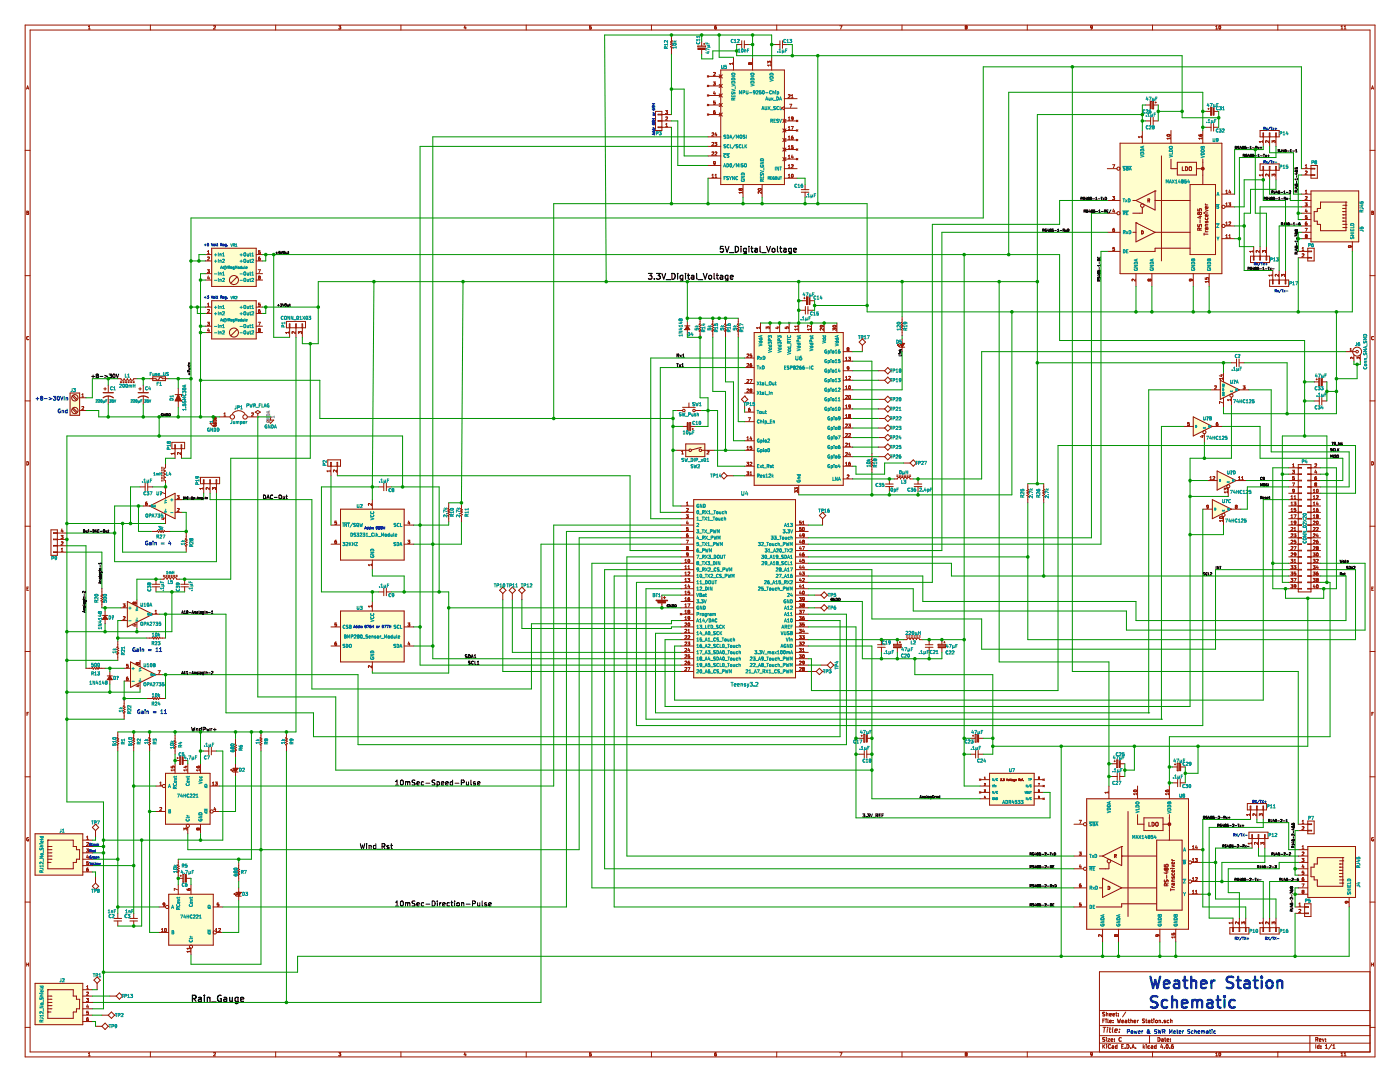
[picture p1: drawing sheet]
<svg xmlns="http://www.w3.org/2000/svg" width="279mm" height="216mm" viewBox="0 0 279 216" stroke-linecap="round" stroke-linejoin="round" font-family="sans-serif">
<g fill="none" stroke="#981200" stroke-width=".2">
<path d="M5 5h269.4v205.9h-269.4zM5.3 17.8l.2-.7 .2 .7M5.4 17.6h.3M6 6h267.4v203.9h-267.4zM17.6 5.8h.4M17.6 5.3l.2-.2v.7M30 5v1M42.7 5.2h-.1M42.7 5.2h.2M42.9 5.2h.1M43 5.2v.2l-.4 .4h.4M55 5v1"/>
<path d="M67.6 5.1h.4l-.2 .3 .2 .1v.2M67.6 5.7l.3 .1M68 5.7l-.1 .1M80 5v1M92.8 5.1l-.2 .5h.4M92.9 5.4v.4M105 5v1M117.6 5.7l.1 .1M118 5.1h-.3l-.1 .3h.3l.1 .1-.1 .3h-.2M130 5v1M134 7v1.1l.2 .1-.4 .2 .4 .2-.4 .2 .4 .3-.4 .2 .4 .2-.2 .2v1.1M139.3 9.2h1.5v.2h-1.5z"/>
<path d="M140 8.3v.9M140 9.9v.9M140.4 8.8h.3M140.5 8.6v.3M141.1 15.1l.4 .3M141.1 17l.4 .3M141.1 18.9l.4 .3M141.3 15.2h2.5M141.3 17.1h2.5M141.3 19h2.5M141.5 15.1l-.4 .3M141.5 17l-.4 .3"/>
<path d="M141.5 18.9l-.4 .3M142.4 16.4h.3l-.2 .2h.2v.3h-.3M142.4 14.5h.2l.1 .1-.3 .5h.3M142.5 18.2l-.1 .5h.4M142.6 5.5l.3-.1 .1 .3M142.7 18.5v.4M142.7 5.2l-.1 .5 .3 .1M142.7 5.2h.1M142.9 5.1l-.2 .1M143 5.7l-.1 .1M143.5 14.9l.7 .7M143.5 16.8l.7 .7"/>
<path d="M143.5 18.7l.7 .7M143.8 14h12.7v22.8h-12.7zM144.2 14.9l-.7 .7M144.2 16.8l-.7 .7M144.2 18.7l-.7 .7M146.2 12.5v.4M146.2 12.7h-.6l.2 .2M146.4 11.4v2.6M147 8.9h1M148 8.1v1.6M148.5 8.1v1.6M148.5 8.9h1.1"/>
<path d="M149.7 12.6l.1-.1 .2 .1-.1 .3-.2-.1M149.7 12.6l-.1-.1-.2 .1 .1 .3 .2-.1M149.7 12.6v.2M150.2 11.4v2.6M153.2 12.6v-.4l.3 .2v-.2h.3v.4M153.8 13h-.6l.2 .2M153.8 12.8v.4M154 11.4v2.6M154.6 8.9h1.1M155 5v1M155.7 8.1v1.6M156.2 8.9h1"/>
<path d="M156.2 8.1v1.6M156.5 19.7h2.6M157.3 18.9h.3l.1 .2-.4 .4h.4M157.9 19.5h.4M157.9 19.1l.2-.2v.6M167.6 5.1h.4l-.2 .7M180 5v1M192.7 5.4l-.1 .1 .1 .3 .3-.1-.1-.3M192.7 5.4l-.1-.1 .1-.2 .3 .2-.1 .1M192.7 5.4h.2M205 5v1M217.7 5.2v.3"/>
<path d="M217.7 5.5h.1M217.7 5.2l.3 .1-.1 .4-.2 .1M217.7 5.2h.1M218 5.4l-.3 .1M230 5v1M242.6 5.8h.4M242.6 5.3l.2-.2v.7M243.3 5.7v.1M243.3 5.2v.5M243.3 5.2h.1M243.3 5.2l.1-.1a.31 .31 0 0 1 .2 .4 .31 .31 0 0 1-.3 .3M255 5v1"/>
<path d="M267.6 5.8h.4M267.6 5.3l.2-.2v.7M268.3 5.8h.3M268.3 5.3l.1-.2v.7M273.7 17.8l.2-.7 .2 .7M273.8 17.6h.3M5 30h1M130.8 22.2h1.3v3.8h-1.3zM132.1 25.4h1.9M132.1 24.1h1.9M132.1 22.8h-.8v.1h.8M132.1 24.1h-.8v.1h.8"/>
<path d="M132.1 25.3h-.8v.2h.8M132.1 22.9h1.9M132.8 22.1h.4l-.2 .2 .2 .1v.2h-.4M132.9 23.4l.2-.1 .1 .2-.4 .5h.4M132.9 25.2h.3M132.9 24.8l.1-.2v.6M141.1 20.8l.4 .3M141.1 22.7l.4 .3M141.3 21h2.5M141.3 35.6h2.5M141.3 33h2.5M141.3 22.9h2.5"/>
<path d="M141.3 27.3h2.5M141.3 31.1h2.5M141.3 29.2h2.5M141.5 20.8l-.4 .3M141.5 22.7l-.4 .3M142.1 26.6l.2-.1 .1 .2-.3 .5h.3M142.1 28.5l.2-.1 .1 .2-.3 .5h.3M142.1 35l.2-.2v.6M142.1 35.4h.3M142.1 30.4l.2-.1 .1 .2-.3 .5h.3M142.4 32.3v.3M142.4 22.6v.1"/>
<path d="M142.4 22.4h.1M142.4 32.6h.1M142.4 22.3l.3 .1v.2l-.3 .1M142.4 32.3h.3v.3M142.4 22.3v.1M142.4 32.3h.1M142.5 22.1l-.1 .5M142.5 22.1h.1M142.7 28.4h.4l-.3 .3h.2v.3h-.3M142.7 22.1h-.2M142.7 35.4h.4M142.7 35l.2-.2v.6"/>
<path d="M142.7 30.4l.2-.1 .2 .2-.4 .5h.4M142.7 20.2h-.3v.3h.3v.2h-.3M142.7 32.6h-.3M142.7 32.6l-.1 .2-.2 .1M142.7 32.5v.1M142.8 26.5l-.1 .4h.4M143 26.7v.5M143.5 20.6l.7 .7M143.5 22.5l.7 .7M144.2 20.6l-.7 .7M144.2 22.5l-.7 .7M147.6 37.6h.1"/>
<path d="M147.6 38h.1M147.6 37.6l-.1 .1 .1 .3M147.7 37.6l.1 .1M147.8 37.7l.1-.1 .2 .1-.1 .3-.2-.1M147.8 37.9l-.1 .1M147.8 37.7v.2M148.1 38.2v.4M148.1 38.4h-.6l.2 .2M148.3 36.8v2.6M151.3 37.7h.1a.34 .34 0 0 1 .5 .1v.1a.34 .34 0 0 1-.6-.1zM151.9 38.2v.4l-.4-.4-.2 .1 .1 .3M152.1 36.8v2.6"/>
<path d="M156.2 27.6l.7 .7M156.2 29.5l.7 .7M156.2 31.4l.7 .7M156.2 25.7l.7 .7M156.2 23.8l.7 .6M156.5 24.1h2.6M156.5 35.6h2.6M156.5 33.7h2.6M156.5 26h2.6M156.5 21.6h2.6M156.5 21.3l-.6 .3 .6 .3M156.5 31.7h2.6"/>
<path d="M156.5 29.8h2.6M156.5 27.9h2.6M156.9 31.4l-.7 .7M156.9 29.5l-.7 .7M156.9 27.6l-.7 .7M156.9 25.7l-.7 .7M156.9 23.8l-.7 .6M157.3 33.5h.4M157.3 24h.4M157.3 23.5l.2-.2v.7M157.3 25.4l.2-.2v.7M157.3 27.3l.2-.1v.6"/>
<path d="M157.3 29.2l.2-.1v.6M157.3 31.1l.2-.1v.6M157.3 33l.2-.1v.6M157.3 35l.2-.2v.6M157.3 35.4h.4M157.3 31.6h.4M157.3 29.7h.4M157.3 27.8h.4M157.3 25.9h.4M157.6 20.8h.4l-.3 .6M157.9 25.2h.4l-.2 .7M157.9 32.9h.3l.1 .1-.4 .5h.4"/>
<path d="M157.9 29.6l.1 .1M158 29.3l.3 .1v.2l-.3 .1M158 29.3h-.1M158 27.4l-.1 .1M158 27.4h.3l-.1 .4-.2-.1zM158 34.8h.1a.29 .29 0 0 1 .2 .3 .29 .29 0 0 1-.3 .2zM158.1 30.9l-.2 .5h.4M158.2 31.2v.4M158.2 27.2h-.1l-.2 .2M158.3 29.1h-.3l-.1 .2M158.3 23.6l-.3 .1v-.3l.3 .1v.3l-.3 .2M158.9 31.6l.3 .3"/>
<path d="M158.9 29.7l.3 .3M158.9 27.8l.3 .3M158.9 25.9l.3 .3M158.9 24l.3 .3M159.2 31.6l-.3 .3M159.2 29.7l-.3 .3M159.2 27.8l-.3 .3M159.2 25.9l-.3 .3M159.2 24l-.3 .3M159.9 37.8h1.5M159.9 38.4h1.5M160.7 36.8v1"/>
<path d="M160.7 38.4v1M221 33.7h1.9M222 39.2h.4l-.2 .3h.2v.3h-.4M222 32.9h.5l-.3 .6M223.5 28.6h20.4v26h-20.4zM227.8 27.1v.4M227.8 27.3h-.6l.2 .2M228 26v2.6M228.6 21h.9M228.6 24.1h1M229.6 23.4v1.5M230 20.2h.2v1.5h-.2z"/>
<path d="M230.1 23.4v1.5M230.1 24.1h1.1M230.2 21h1M230.5 38.1h.1M230.5 20.4h.3M230.5 38.1v3.8l-3.8-1.9M230.5 38.1l-3.8 1.9M230.6 20.3v.3M231.8 31.1v21M232.9 26.9v.1a.3 .3 0 0 0 .3 .2 .3 .3 0 0 0 .3-.3M233 26.9h-.1M233 26.9h.5"/>
<path d="M233.5 26.9h.1M233.5 27.4v.4M233.5 27.6h-.6l.2 .2M233.7 31.7v2h1.3M233.7 26v2.6M235 32.4h3.8v2.5h-3.8zM236 33.3v.7h.3M236.6 33.3a.39 .39 0 0 1 .4 .4 .39 .39 0 0 1-.4 .3zM237.3 33.4l.2-.1 .3 .1-.1 .6-.4-.1zM237.5 36.8h5.1v14h-5.1zM238.8 33.7h1.2M239.3 26.9l.1 .3h.4"/>
<path d="M239.5 27.1l.1-.3h.2l.1 .3M239.5 27.1v.1M239.5 27.2h.1M239.9 27.1l-.1 .1M239.9 27.6h-.6l.1 .2M239.9 27.4v.4M240 26v2.6M240 31.7v5.1M240.7 22.2h.9M240.7 25.4h1M241.1 21.7h.2M241.2 21.6v.2"/>
<path d="M241.6 21.5h.2v1.5h-.2zM241.7 24.6v1.6M242.2 24.6v1.6M242.2 25.4h1M242.3 22.2h.9M243.9 38.7h2.5M244.6 38.6h.4M244.6 38.1l.2-.2v.7M245.4 37.9l-.1 .5h.3M245.5 38.2v.4M251.5 26h3.8v1.3h-3.8zM251.5 32.7h3.8v1.3h-3.8z"/>
<path d="M252 34.9h-.7l.2 .2M252 28.1v.3M252 34.7v.4M252 28.3h-.7l.2 .1M252 27.3v-.8h.2v.8M252 34v-.8h.2v.8M252.1 27.3v1.9M252.1 34v1.9M253.2 28.1v.4l-.4-.4-.2 .1v.2M253.2 34.7v.4l-.4-.4-.2 .2v.2M253.3 27.3v-.8h.1v.8M253.3 34v-.8h.1v.8"/>
<path d="M253.4 27.3v1.9M253.4 34v1.9M253.9 28.5v-.4l.2 .2 .1-.2h.2v.4M254.5 35.1l-.1-.3h-.2l-.1 .2-.2-.3v.4M254.5 35.1h-.1M254.6 27.3v-.8h.1v.8M254.6 34v-.8h.1v.8M254.6 27.3v1.9M254.6 34v1.9M259.7 38.7h1.9M259.7 33.7h1.9M259.7 34.9h1.9"/>
<path d="M260.5 38.6h.4M260.5 33l.2-.1v.6M260.5 38.1l.2-.2v.7M260.5 39.3l.2-.1 .2 .2-.4 .5h.4M260.5 34.2l.2-.1 .2 .2-.4 .5h.4M260.5 33.5h.4M261.6 33h1.3v2.6h-1.3zM261.6 38.1h9.6v10.2h-9.6zM261.6 33.6h.8v.1h-.8M261.6 34.9h.8v.1h-.8M273.4 30h1M5 55h1"/>
<path d="M5.3 42.1l.4 .2-.1 .5h-.3zM5.3 42.4h.3M41 52.1h1.3M41 54.6h1.3M41 50.8h1.3M41 55.9h1.3M41.4 53.8h.4l-.2 .3h.2v.3h-.4M41.4 50.6h.4M41.4 51.3h.3l.1 .2-.4 .4h.4M41.4 50.2l.2-.2v.6M41.6 55.1l-.2 .4h.4M41.7 55.3v.4"/>
<path d="M42.2 49.5h8.9v7.6h-8.9zM47.3 55.2l-1.2 1.3M51.1 52.1h1.3M51.1 54.6h1.3M51.1 50.8h1.3M51.1 55.9h1.3M51.5 53.8h.5l-.3 .7M51.6 55.2h.1M51.6 50.6h.1M51.6 55.2l.1 .2M51.6 50.3h.3M51.6 50.6h.3"/>
<path d="M51.6 50.3h.1M51.7 55.4h.1M51.7 55.4l-.1 .3h.3M51.8 55.4l.1 .3M51.9 51.3l-.3 .1v.4l.1 .1h.2v-.4l-.3 .1M51.9 55.1h.1M51.9 50.3h.1M51.9 55.1l-.3 .1M51.9 50h-.3v.3M51.9 50.3v.3M51.9 50.6h.1M51.9 55.1v.1"/>
<path d="M51.9 55.7h.1M51.9 55.2h.1M51.9 55.2l-.1 .2M160.4 59.5h.3M160.5 59.4v.2M161 59.2h.2v1.6h-.2zM221 40h2.5M221 42.5h1.9M221 46.4h2.5M221 50.2h2.5M222.1 46.1v.1M222.1 45.9h.1"/>
<path d="M222.1 45.8l.3 .1v.2l-.3 .1M222.1 45.8v.1M222.2 41.7l-.1 .5h.4M222.4 45.6l-.3 .1v.4M222.4 42v.4M222.4 49.4h-.3v.3h.3v.2h-.3M226.1 40h.6M226.1 46.4h.6M226.6 55.7v.4l-.5-.4-.2 .1 .1 .3M226.7 44.4h.1M226.7 44.4v3.9l3.8-1.9M226.7 54.6v2.5"/>
<path d="M226.7 44.4l3.8 2M227.8 46.1a.32 .32 0 0 1 .4 .3 .32 .32 0 0 1-.4 .3zM228 41.4v1.1h-1.9M229.1 40h.3v-.2l-.3-.1v.6M229.2 40l.2 .3M229.4 55.8l-.2-.1-.1 .1v.2l.3-.1M229.4 55.8l.1-.1 .2 .1v.2h-.3M229.4 55.8v.1M229.4 55.9v.1M229.4 56h.1M229.9 54.6v2.5M230.5 40h.1"/>
<path d="M230.5 40h7M230.5 46.4h7M237.4 56l.1-.3h.3l.2 .3M237.4 56h.1M237.4 56h.3M237.5 49.5h-7v.7h-5.1M237.6 55.7l.1 .3M237.7 56h.1M238.1 54.6v2.5M239 41.7v.4h.4v-.4h.3M239.1 45.6l-.1 .3h.8M239.1 44.8v.3"/>
<path d="M239.1 45.1v.1M239.1 45.5l.3 .1v.3M239.1 45.5v.1M239.1 45.2h.2M239.2 42.4l-.2 .1 .2 .3M239.2 42.8h.1M239.2 42.4h.1M239.2 42.4l.2 .1M239.3 43.2h.5M239.4 45.1l.1-.3h.2l.1 .1v.3M239.4 42.5l.1-.1 .3 .1-.1 .3-.3-.1M239.4 45.1l-.1 .1"/>
<path d="M239.4 42.7l-.2 .1M239.4 42.5v.2M239.5 43.9v.5M239.5 43.1v.4l-.5-.1M239.7 41.7h.1M239.8 41.7l-.1 .4M239.8 45.5l-.4 .2M240.3 46.7h.8M240.3 46.5v.4M240.3 42.5h.1M240.5 55.4v.3l.3 .1v-.4h.3v.4M240.6 45.1h.5"/>
<path d="M240.6 46.3h.5M240.6 46l.1 .3M240.6 40.7l.1 .2M240.6 42.5h.5M240.6 41.8l.5 .2-.5 .2M240.6 40.9h.5M240.6 43.5v.2l.1 .1h.3v-.3M240.6 44.2l.1 .2M240.7 44.4h.1M240.7 44.4l.2-.3 .2 .1-.1 .2M240.7 45.5l.2 .3 .2-.1-.1-.2M241 41.2v.4l-.4-.1v-.3h.1l.1 .4"/>
<path d="M241 42.8v.4l-.4-.1v-.3h.1l.1 .4M241.1 44.8h-.5v.3M241.1 45.5h-.5v.3M241.2 56v.4M241.2 56.2h-.7l.2 .2M241.3 54.6v2.5M243.9 47.6h2.5M244.5 41.3h1.9M244.5 45.1h1.9M244.6 41.1h.4M244.6 44.9h.4M244.6 47.5h.4"/>
<path d="M244.6 47l.2-.2v.7M244.6 40.7l.2-.2v.6M244.6 44.5l.2-.2v.6M245.2 40.5h.4l-.2 .2 .2 .1v.3h-.4M245.3 44.3h.2l.1 .2-.4 .4h.4M245.3 47.5h.3M245.3 47l.1-.2v.7M249.6 51.1h3.8v1.3h-3.8zM250.1 50.2h-.7l.2 .1M250.1 50v.3M250.1 51.1v.8h.2v-.8M250.2 49.2v1.9"/>
<path d="M251.3 50v.4l-.4-.4-.2 .1v.2M251.4 51.1v.8h.1v-.8M251.5 49.2v1.9M252 50.4v-.4l.2 .2v-.2h.3v.4M252.7 51.1v.8h.1v-.8M252.7 49.2v1.9M253.4 55.9h3.8v1.2h-3.8zM253.9 54.7v.4M253.9 54.9h-.7l.2 .2M254 55.9v.7h.1v-.7M254 54v1.9M255.1 54.7v.4l-.4-.4-.2 .2v.2"/>
<path d="M255.2 55.9v.7h.1v-.7M255.3 54v1.9M255.8 55.1v-.4l.2 .3 .1-.2h.2v.3M256.5 55.9v.7h.1v-.7M256.6 54v1.9M259.1 50.2h1.9M259.1 51.4h1.9M259.7 40h1.9M259.7 41.3h1.9M259.7 42.5h1.9M259.7 43.8h1.9M259.7 45.1h1.9"/>
<path d="M259.7 46.4h1.9M259.7 47.6h1.9M259.9 50h.3M259.9 49.6l.1-.2v.6M259.9 50.7h.1M259.9 50.7l.2-.1 .1 .2-.4 .5h.4M260.5 40.5h.4l-.3 .2 .2 .1v.3h-.3M260.5 41.1h.1M260.5 45.6h.4l-.3 .6M260.6 47.1l-.1 .1M260.6 47.1l-.1-.1 .1-.2 .2 .1-.1 .2M260.6 47.1h.1"/>
<path d="M260.6 41.7l-.1 .5h.4M260.7 47.1l.2 .1-.2 .3-.2-.1v-.2M260.8 44.3l-.3 .1v.4l.1 .1h.2v-.3l-.3 .1M260.8 42v.4M260.8 43h-.3v.3h.3v.3h-.3M261 49.5h1.3v2.6h-1.3zM261 51.4h.8v.1h-.8M261 50.1h.8v.1h-.8M263.5 40.3h5.1v5.7h-5.1v-1.2h-.6v-.7h-.6v-1.9h.6v-.6h.6zM268 41.6h.1M268 42.2h.1M268 42.9h.1"/>
<path d="M268 43.5h.1M268 44.1h.1M268 41h.6M268 41.6h.6M268 42.2h.6M268 42.9h.6M268 43.5h.6M268 44.1h.6M268 44.8h.6M268 45.4h.6M268.6 41h.1M268.6 44.8h.1"/>
<path d="M268.6 45.4h.1M268.6 40.3h.1M269.4 49l.1 .3-.3 .1v-.4l.4 .1 .1 .2M269.9 48.3v1.9M273.4 55h1M273.7 42.1l.4 .2-.1 .5h-.3zM273.7 42.4h.3M5 80h1M5.7 67.2a.29 .29 0 0 0-.4 .3 .29 .29 0 0 0 .4 .2M14 78.4h1.9v4.5h-1.9zM14.4 79.1l.9 .8M14.6 78.9l.8 .8"/>
<path d="M15.9 79.4h1.3M16.3 79.2h.4M16.3 78.8l.2-.2v.6M20.7 77.6h.5M21 77.3v.6M21.6 76.8v1.4M21.6 79v1.6M23.5 75.6h.6a.32 .32 0 0 0 .4 .3 .32 .32 0 0 0 .3-.3 .32 .32 0 0 0 .3 .3 .32 .32 0 0 0 .3-.3 .32 .32 0 0 0 .3 .3 .32 .32 0 0 0 .3-.3 .32 .32 0 0 0 .4 .3 .32 .32 0 0 0 .3-.3h.6M24 76.1h.3M24 76.3h.3M24.5 76.1h.3M24.5 76.3h.3"/>
<path d="M25 76.1h.3M25 76.3h.3M25.5 76.1h.3M25.5 76.3h.3M26 76.1h.3M26 76.3h.3M26.6 76.1h.2M26.6 76.3h.2M27.7 77.6h.5M28 77.3v.6M28.6 76.8v1.4M28.6 79v1.6"/>
<path d="M29.9 75.6h1.2l.4 .2 .5-.5 .4 .3h1.3M30.5 75.2h2.5v.7h-2.5zM34.9 78.7h1.3v.4M35.6 77.5v3.8M41 66.4h1.3M41 65.1h1.3M41 61.3h1.3M41 62.5h1.3M41.4 64.3h.4l-.2 .2 .2 .1v.3h-.4M41.4 61.1h.4M41.4 60.7l.2-.2v.6M41.4 61.8h.3l.1 .1-.4 .5h.4"/>
<path d="M41.6 65.5l-.2 .5h.4M41.7 65.8v.4M42.2 60h8.9v7.6h-8.9zM47.3 65.7l-1.2 1.3M51.1 66.4h1.3M51.1 65.1h1.3M51.1 61.3h1.3M51.1 62.5h1.3M51.5 64.3h.5l-.3 .6M51.6 61.1h.1M51.6 65.7h.1M51.6 65.7l.1 .1"/>
<path d="M51.6 61.1h.3M51.6 60.8h.1M51.6 60.8h.3M51.7 65.8l-.1 .3 .3 .1M51.7 65.8h.1M51.8 65.8l.1 .3M51.9 61.8l-.3 .1v.4l.1 .1 .2-.1v-.3l-.3 .1M51.9 60.8h.1M51.9 65.6l-.3 .1M51.9 65.6h.1M51.9 60.5h-.3v.3M51.9 60.8v.3"/>
<path d="M51.9 61.1h.1M51.9 65.6v.1M51.9 66.1v.1M51.9 65.7h.1M51.9 65.7l-.1 .1M57.2 64.1h3.8v1.3h-3.8zM57.6 66.2v.3M57.6 66.4h-.6l.2 .1M57.7 65.4v-.8h.2v.8M57.8 65.4v1.9M58.9 66.2v.4l-.4-.4-.2 .1v.2M59 65.4v-.8h.1v.8"/>
<path d="M59.1 65.4v1.9M59.6 66.6v-.4l.2 .2v-.2h.3v.4M60.3 65.4v-.8h.1v.8M60.3 65.4v1.9M136.7 65h1M137.2 64.1v2.6M139.7 63.5v1.1l-.2 .1 .4 .2-.4 .3 .4 .1-.4 .3 .4 .2-.4 .2 .2 .2v1.1M142.3 63.5v1.1l-.2 .1 .3 .2-.3 .3 .3 .1-.3 .3 .3 .2-.3 .2 .2 .2v1.1M144.8 63.5v1.1l-.2 .1 .4 .2-.4 .3 .4 .1-.4 .3 .4 .2-.4 .2 .2 .2v1.1M147.3 63.5v1.1l-.2 .1 .4 .2-.4 .3 .4 .1-.4 .3 .4 .2-.4 .2 .2 .2v1.1M148.6 79.1h.1M148.6 78.4h1.9"/>
<path d="M148.6 79.1l.6 .6-.6 .6M148.6 71.4h1.9M148.6 73.3h1.9M148.6 76.5h1.9M148.6 79.1l-.6 .6 .6 .6M149.1 75.8l.2-.1 .1 .2-.4 .5h.4M149.1 72.6h.2l.1 .1-.4 .5h.4M149.1 77.7l.2-.1 .1 .2-.4 .5h.4M149.1 70.7h.2l.1 .1-.4 .5h.4M149.1 70.7h.1M149.1 72.6h.1M149.1 77.7h.1"/>
<path d="M149.6 75.7h.5l-.3 .7M149.7 77.7l.1 .2M149.7 73.1v.1M149.7 72.8v.1M149.7 72.8l.3 .1v.2l-.3 .1M149.7 77.7h.3l-.1 .2M149.7 72.8h.1M149.7 77.7h.1M149.8 72.6l-.1 .5M149.8 77.9l-.1 .1 .1 .3 .2-.2-.1-.2M149.8 72.6h.1M149.8 77.9h.1"/>
<path d="M150 72.6h-.2M150 70.7h-.3v.2h.3v.3h-.3M150.5 66.4h17.8v30.4h-17.8zM151.6 65.4h-.6l.2 .2M151.6 65.2v.4M151.8 64.5v1.9M152.9 65.6v-.4l.2 .2 .1-.1h.3v.3M153.7 64.5v1.9M155 65.3h.4M155.2 65.2v.4l-.4-.2M155.6 64.5v1.9M156.7 65.3v.3h.3v-.3h.3v.3"/>
<path d="M157.3 64.3l.3 .3M157.5 64.5v1.9M157.6 64.3l-.3 .3M159.2 64.9v.4M159.2 65.5v.4M159.2 65.7h-.6l.2 .2M159.2 65.1h-.6l.2 .2M159.4 64.5v1.9M159.7 61.9h1M160 60h1M160.7 61.2v1.5M161.2 61.2v1.5"/>
<path d="M161.2 61.9h1.1M161.6 60h1M161.8 65.2l-.6-.3v.4M161.8 65.7h-.6l.1 .2M161.8 65.5v.4M161.9 64.5v1.9M164 64.9v.3l-.3 .1 .1-.4h.4l.1 .3M164.3 65.5v.4l-.4-.4-.2 .1v.3M164.5 64.5v1.9M166.2 65.9v-.4l.3 .2v-.1h.3v.3M166.3 65a.34 .34 0 0 1 .6 .1l-.1 .1a.34 .34 0 0 1-.6-.1zM167 64.5v1.9"/>
<path d="M168.3 70.2h1.9M168.3 74h1.9M168.3 77.8h1.9M168.3 79.7h1.9M168.3 75.9h1.9M168.3 72.1h1.9M168.8 77.6h.3M168.8 71.5l.1-.2v.6M168.8 75.3l.1-.2v.6M168.8 77.2l.1-.2v.6M168.8 79l.2-.1 .1 .2-.4 .4h.4M168.8 75.7h.3"/>
<path d="M168.8 71.9h.3M169.2 69.6l-.1-.1 .1-.1h.2l-.1 .2M169.2 69.6l-.1 .2 .1 .2 .2-.1-.1-.3M169.2 69.6h.1M169.3 71.3h.4l-.2 .2 .2 .1v.3h-.4M169.4 75.1h.1M169.4 75.1h.3M169.4 73.5h-.3v-.3l.3 .1v.4l-.3 .1M169.4 79l.1-.1a.29 .29 0 0 1 .2 .3 .29 .29 0 0 1-.3 .3zM169.4 77.6h.1M169.4 77.1v.5M169.4 79.5h.1"/>
<path d="M169.5 77a.3 .3 0 0 1 .2 .3 .3 .3 0 0 1-.2 .3M169.5 77l-.1 .1M169.7 75.1h.1M169.7 75.1v.3l-.4 .3h.4M172.1 67.6h.1M172.1 67.6l-.6 .7 .6 .6M172.1 67.6l.6 .7-.6 .6M172.1 68.9v1.3M175.3 74h1.2M175.3 79.7h1.2M175.3 75.9h1.2M176.5 74l.7-.7 .6 .7"/>
<path d="M176.5 74l.7 .6 .6-.6M176.5 75.9l.7-.7 .6 .7M176.5 75.9l.7 .6 .6-.6M176.5 79.7l.7-.6 .6 .6M176.5 79.7l.7 .6 .6-.6M177.8 74h.1M177.8 75.9h.1M177.8 79.7h.1M179.1 68.8v.1M179.1 68.9h.2M179.4 69v.2M179.4 69.2h.1"/>
<path d="M179.4 68.6l-.3 .3M179.5 69.3h1M179.7 68.9l-.3 .3M180 63.2v1.1l-.2 .1 .4 .2-.4 .2 .4 .2-.4 .3 .4 .2-.4 .2 .2 .1v1.2M180 67.6v2.6M241.6 77.8h1.9M242.4 77h.2l.2 .2-.4 .4h.4M242.4 77v.1M243.5 75.9l3.8 1.9-3.8 1.9zM243.6 74.8h.4M243.8 74.7v.4l-.5-.1M244 75.4v.3"/>
<path d="M244 75.6h-.6l.2 .1M244.2 74.3v1.9M244.2 79.4v1.9M245.6 79.6v.4M245.6 79.8h-.6l.1 .2M245.8 79.2v1.8M245.8 72.4h1M246.8 71.6v1.6M247.3 71.6v1.6M247.3 72.4h1M247.3 77.8h2M248.1 77h.4l-.2 .2 .2 .1v.3h-.4"/>
<path d="M262.3 76.2h.9M262.7 75.7h.2M262.8 75.6v.2M263.2 75.4h.2v1.6h-.2zM263.3 79.2v1.6M263.8 79.2v1.6M263.9 76.2h.9M268.6 70.2h1.9M269.4 70h.3M269.4 69.7l.2-.2v.5M270.1 71.3v.3l-.4-.3-.1 .1v.2M270.2 70.8v1.3"/>
<path d="M270.8 71.6v-.3l.2 .2 .1-.2h.2v.3M271.5 70.8v1.3M273.4 80h1M274.1 67.2a.29 .29 0 0 0-.4 .3 .29 .29 0 0 0 .4 .2M5.3 92.1a.33 .33 0 0 1 .4 .4 .33 .33 0 0 1-.4 .3zM14.4 81.6l.9 .8M14.6 81.4l.8 .8M15.9 81.9h1.3M16.4 81.2h-.1M16.4 81.2l.2-.1 .1 .2-.4 .5h.4M28 97.2h1M29 96.4v1.5"/>
<path d="M29.5 97.2h1M29.5 96.4v1.5M32.3 93.2v.3M32.3 93.7v.3M32.3 94.2v.3M32.3 94.7v.3M32.3 95.2v.3M32.3 95.8v.2M32.5 93.2v.3M32.5 93.7v.3M32.5 94.2v.3M32.5 94.7v.3"/>
<path d="M32.5 95.2v.3M32.5 95.8v.2M32.9 98.5l-.7-.3v.4M33 92.7v.6a.32 .32 0 0 0-.3 .4 .32 .32 0 0 0 .3 .3 .32 .32 0 0 0-.3 .3 .32 .32 0 0 0 .3 .3 .32 .32 0 0 0-.3 .3 .32 .32 0 0 0 .3 .3 .32 .32 0 0 0-.3 .4 .32 .32 0 0 0 .3 .3v.6M33 97.5v1.9M34.3 88.3h2.5v1.2h-2.5zM34.8 90.3v.4M34.8 90.5h-.6l.1 .2M34.9 89.5v-.7h.1v.7M34.9 99.7h1.3M34.9 89.5v1.9M35.4 98.9h.4l-.3 .2 .2 .1v.3h-.3"/>
<path d="M35.4 99.5h.1M36.1 90.3v.4l-.5-.4-.2 .1 .1 .3M36.1 89.5v-.7h.2v.7M36.2 89.5v1.9M40 95.2h3.8v1.3h-3.8zM40.5 97.3v.4M40.5 97.5h-.6l.1 .2M40.6 96.5v-.7h.1v.7M40.7 96.5v1.9M41.8 97.3v.4l-.5-.4-.2 .1 .1 .3M41.9 96.5v-.7h.1v.7M41.9 96.5v1.9"/>
<path d="M41.9 84.5h1.3l-.6 .6zM42.4 97.7v-.4l.2 .2 .1-.2h.3v.4M42.6 83.8v.7M42.7 84.2h.5l-.5 .3h.5M42.7 83.3l.3-.1 .2 .3h-.5zM42.7 84.8v.2M42.7 83.8a.25 .25 0 0 1 .3-.1 .25 .25 0 0 1 .2 .3h-.5zM42.7 85h.1M42.8 83.2l-.1 .1M42.9 84.8l.2-.1a.22 .22 0 0 1 0 .3 .22 .22 0 0 1-.3 0M43.1 96.5v-.7h.2v.7M43.2 96.5v1.9"/>
<path d="M43.8 83.2h2.1M44.7 83h.3M44.7 82.6l.2-.2v.6M46.4 82.6a1.57 1.57 0 0 1 2.5 0M49.4 83.2h2M50.2 82.4h.3l.1 .2-.4 .4h.4M50.9 82.2l.5-.3 .6 .3-.6 .3zM51.4 83.2h.1M51.4 82.5v.7M53.4 83.8h1.2l-.6 .7zM54 83.2v.6M65.4 91.8h2.6v1.2h-2.6z"/>
<path d="M65.9 93.8v.4M65.9 94h-.6l.1 .2M66 93v-.7h.1v.7M66.1 93v1.9M67.2 93.8v.4l-.5-.4-.2 .1 .1 .3M67.3 93v-.7h.1v.7M67.3 93v1.9M74.3 99.7v1.9M75.6 97.2h1M76.6 96.4v1.5M77.1 97.2h1M77.1 96.4v1.5"/>
<path d="M135 81.9h1.2M135 89.9h2.5M136 90.6h.4M136 90.1l.2-.1v.6M136.2 81.3h2.6M136.2 85.1h.9M136.9 88.6h3.8v2.5h-3.8zM137.5 80.4v.9M137.6 84.3h.2v1.6h-.2zM137.8 85.1h1M138.1 85.6h.3M138.3 85.5v.2"/>
<path d="M138.4 99.7h20.4v35.6h-20.4zM138.8 81.9h1.2M139.9 89.3l-1.9 .5M140 89.9h2.6M141.1 90h.3l.1 .1-.4 .5h.4M143.8 94.9h.1M143.8 94.9l.7 .7 .6-.7M143.8 94.9l.7-.6 .6 .6M145.1 94.9h1.3M148.6 93h1.9M148.6 89.9h1.9M148.6 82.2h1.9"/>
<path d="M148.6 84.1h1.9M148.6 94.9h1.9M148.6 87.9h1.9M148.6 80.3v1.3M149 92.2h.4l-.2 .3h.2v.3h-.4M149 94.1h.4l-.2 .3h.2v.3h-.4M149.1 87.8h.3M149.1 87.3l.2-.1v.6M149.1 89.2l.2-.1v.6M149.1 89.7h.3M149.3 83.4h.5l-.3 .6M149.4 82h.1"/>
<path d="M149.4 81.7v.1M149.4 81.7h.1M149.4 81.7l.3 .1v.2h-.3M149.5 81.5l-.1 .5M149.5 81.5h.1M149.7 81.4l-.2 .1M149.7 92.3l.2-.1 .1 .2-.4 .5h.4M149.7 94.8h.3M149.7 94.3l.2-.2v.7M149.8 87.1l-.1 .5h.4M150 87.4v.4M150 89.1h-.3v.3h.3v.2h-.3"/>
<path d="M158.6 97.7v-.4l.3 .2v-.2h.3v.4M159.2 98.3v-.4h-.3v.2l-.3-.2v.4M159.2 98.3h.1M159.4 96.8v1.9M168.3 93h1.9M168.3 91.1h1.9M168.3 95.6h1.9M168.3 89.2h1.9M168.3 87.3h1.9M168.3 85.4h1.9M168.3 83.5h1.9M168.3 81.6h1.9"/>
<path d="M168.8 81l.1-.2v.6M168.8 90.4l.2-.1 .1 .2-.4 .5h.4M168.8 92.4l.1-.2v.7M168.8 81.4h.3M168.8 83.4h.3M168.8 82.9l.1-.2v.7M168.8 84.7l.2-.1 .1 .2-.4 .5h.4M168.8 86.6l.2-.1 .1 .2-.4 .5h.4M168.8 88.5l.2-.1 .1 .2-.4 .5h.4M168.8 92.9h.3M169.1 94.8h.2l.1 .2-.4 .4h.4M169.3 84.6h.4l-.2 .3h.2v.3h-.4"/>
<path d="M169.4 89.1h.3M169.4 88.6l.1-.2v.7M169.4 86.6h.3M169.4 86.6h.1M169.5 83l-.1-.1 .1-.2 .2 .1-.1 .2M169.5 83l-.1 .1 .1 .3 .2-.1v-.3M169.5 83h.1M169.5 90.3l-.1 .5h.3M169.6 83h.1M169.7 92.2l-.3 .2v.3l.1 .2 .2-.1v-.3l-.3 .1M169.7 86.6h.1M169.7 90.5v.5"/>
<path d="M169.7 83h.1M169.7 86.6v.2l-.4 .4h.4M169.7 81.1l-.3 .1v-.3h.3v.4l-.3 .1M174 90.5v1.1l-.2 .1 .4 .2-.4 .2 .4 .2-.4 .3 .4 .2-.4 .2 .2 .2v1.1M175.3 91.1h1.2M175.3 89.2h1.2M175.3 87.3h1.2M175.3 85.4h1.2M175.3 83.5h1.2M175.3 81.6h1.2M176.5 87.3l.7-.6 .6 .6M176.5 83.5l.7 .6 .6-.6"/>
<path d="M176.5 91.1l.7-.6 .6 .6M176.5 81.6l.7-.6 .6 .6M176.5 81.6l.7 .6 .6-.6M176.5 83.5l.7-.6 .6 .6M176.5 85.4l.7-.6 .6 .6M176.5 85.4l.7 .6 .6-.6M176.5 87.3l.7 .6 .6-.6M176.5 89.2l.7-.6 .6 .6M176.5 89.2l.7 .7 .6-.7M176.5 91.1l.7 .7 .6-.7M176.7 97.1h1.6M176.7 96.6h1.6"/>
<path d="M177.5 95.6v1M177.5 97.1v1M177.8 81.6h.1M177.8 83.5h.1M177.8 85.4h.1M177.8 87.3h.1M177.8 89.2h.1M177.8 91.1h.1M178.4 95.6h.7a.32 .32 0 0 1 .3-.4 .32 .32 0 0 1 .3 .4 .32 .32 0 0 1 .3-.4 .32 .32 0 0 1 .4 .4 .32 .32 0 0 1 .3-.4 .32 .32 0 0 1 .3 .4 .32 .32 0 0 1 .3-.4 .32 .32 0 0 1 .3 .4h.7M179 94.8h.2M179 95.1h.2M179.5 94.8h.2"/>
<path d="M179.5 95.1h.2M180 94.8h.2M180 95.1h.2M180.4 92.4h1.2M180.5 94.8h.2M180.5 95.1h.2M181 94.8h.2M181 95.1h.2M181.5 94.8h.3M181.5 95.1h.3M181.6 92.4l.7-.6 .6 .6M181.6 92.4l.7 .6 .6-.6"/>
<path d="M182.4 97.1h1.6M182.4 96.6h1.6M182.9 92.4h.1M183.2 95.6v1M183.2 97.1v1M205.1 96.5v1.1l.2 .1-.4 .2 .4 .3-.4 .2 .4 .2-.4 .3 .4 .2-.2 .1v1.1M208.3 96.5v1.1l.2 .1-.4 .2 .4 .3-.4 .2 .4 .2-.4 .3 .4 .2-.2 .1v1.1M236.2 85.1h1.9M237.3 84.3h-.3v.3h.3v.3h-.3M238.1 83.2l3.8 1.9-3.8 1.9zM239.8 87h.4M240 86.9v.4l-.5-.2"/>
<path d="M240.4 86.6v1.7M241 95.9h1.9M241.5 95.7h.3M241.5 95.3l.1-.2v.6M241.9 85.1h2M241.9 99.7l3.9 1.9-3.9 1.9zM242.1 95.1h.2l.1 .2-.4 .4h.4M242.1 95.1h.1M242.9 94l3.8 1.9-3.8 1.9zM243 84.3l-.3 .2v.3l.1 .1h.3l-.1-.3-.3 .1M244 80.4l-.6-.3v.4M244.6 97.5v.1l-.3-.2v.4"/>
<path d="M244.6 97.4v.1M244.6 97.4h.3M244.9 97.4v.1M244.9 97.5v.3M245 98.2h-.7l.2 .2M245 98v.4M245.1 97.3v1.8M246.7 95.9h1.9M247.2 95.7h.3M247.2 95.3l.2-.2v.6M247.8 95.7h.3M247.8 95.3l.2-.2v.6"/>
<path d="M257.2 93.3h1.9M257.2 94.6h1.9M257.2 95.9h1.9M257.2 97.2h1.9M257.2 98.4h1.9M257.2 99.7h1.9M257.7 99.5h.3M257.7 99.1l.1-.2v.6M257.9 93.8h.4l-.2 .3h.2v.3h-.4M257.9 96.4h.4l-.2 .6M258 93.2h.3M258 92.7l.1-.1v.6"/>
<path d="M258 98v-.3l.2-.1 .1 .4M258 98h.1M258.3 99.5h.3M258.3 99.1l.1-.2v.6M258.3 95.1h-.3v.3h.3v.3h-.3M258.3 98h-.3M258.3 98l-.1 .2-.2 .1M258.3 97.9v.1M259.1 92.7h2.5v25.4h-2.5zM259.1 93.3h.6v.1h-.6M259.1 94.6h.6v.1h-.6M259.1 95.8h.6v.1h-.6"/>
<path d="M259.1 97.1h.6v.1h-.6M259.1 98.4h.6v.1h-.6M259.1 99.6h.6v.2h-.6M261.6 99.6h-.6v.2h.6M261.6 98.4h-.6v.1h.6M261.6 97.1h-.6v.1h.6M261.6 95.8h-.6v.1h.6M261.6 94.6h-.6v.1h.6M261.6 93.3h-.6v.1h.6M261.6 93.3h1.9M261.6 94.6h1.9M261.6 95.9h1.9"/>
<path d="M261.6 97.2h1.9M261.6 98.4h1.9M261.6 99.7h1.9M262.1 97.8l.2-.2v.7M262.1 98.3h.4M262.1 99.1l.2-.2v.6M262.1 99.5h.4M262.3 80h1M262.4 92.6h.3l.1 .1-.4 .5h.4M262.4 96.6l.1-.2h.2l.1 .1-.1 .1M262.4 96.6h.1M262.4 96.9l.1 .1"/>
<path d="M262.5 96.6h.1M262.5 96.6l-.1 .3M262.5 96.6h.2M262.5 93.8l-.1 .4h.4M262.7 96.6v.3l-.2 .1M262.7 95.1l-.3 .1v.4l.1 .1h.2v-.3l-.3 .1M262.7 94v.5M262.7 98.9h.3l.1 .2-.4 .4h.4M262.7 98.9v.1M262.8 97.7l.1-.1a.29 .29 0 0 1 .2 .4 .29 .29 0 0 1-.3 .2zM263.8 80h1M273.7 92.1a.33 .33 0 0 1 .4 .4 .33 .33 0 0 1-.4 .3z"/>
<path d="M5 105h1M5.4 117.4h.2M5.7 117.1h-.3v.7h.3M10.2 105.7h1.2v5.1h-1.2zM11.4 106.3h-.7v.1h.7M11.4 107.6h-.7v.1h.7M11.4 108.8h-.7v.2h.7M11.4 110.1h-.7v.1h.7M11.4 110.2h1.9M11.4 108.9h1.9M11.4 107.6h1.9M11.4 106.4h1.9"/>
<path d="M12.2 106.8h.4l-.2 .3h.1v.3h-.3M12.2 110h.4M12.2 109.6l.2-.2v.6M12.2 108.2l.3-.1 .1 .2-.4 .5h.4M12.4 105.5l-.2 .5h.4M12.5 105.8v.4M20.3 117.5v1.1l.2 .1-.4 .2 .4 .3-.4 .2 .4 .2-.4 .3 .4 .2-.2 .1v1.1M27.3 119.7v1.3M28.6 101h1.3M29.3 100.2l-.2 .1-.1 .4 .2 .1 .2-.1-.1-.3-.3 .1M29.9 101l5-2.6v5.1zM30.2 106h1.1l.1-.1 .2 .3 .3-.3 .2 .3 .2-.3 .3 .3 .2-.3 .1 .1h1.1"/>
<path d="M30.4 117.1h1.5M30.4 116.6h1.5M31.1 115.6v1M31.1 117.1v1M32.1 115.6h.6a.32 .32 0 0 1 .3-.3 .32 .32 0 0 1 .4 .3 .32 .32 0 0 1 .3-.3 .32 .32 0 0 1 .3 .3 .32 .32 0 0 1 .3-.3 .32 .32 0 0 1 .3 .3 .32 .32 0 0 1 .3-.3 .32 .32 0 0 1 .4 .3h.6M32.4 103.4h.5M32.6 114.8h.2M32.6 115.1h.2M32.7 103.3v.4l-.5-.2M33 102.6v1.9M33.1 114.8h.3M33.1 115.1h.3"/>
<path d="M33.6 114.8h.3M33.6 115.1h.3M34.1 114.8h.3M34.1 115.1h.3M34.6 114.8h.3M34.6 115.1h.3M34.9 102.2h1.3M35.1 114.8h.3M35.1 115.1h.3M35.4 101.5l.2-.1 .2 .2-.4 .5h.4M36.1 117.1h1.5M36.1 116.6h1.5"/>
<path d="M36.8 115.6v1M36.8 117.1v1M37.2 106.4v1l-.2 .2 .4 .2-.4 .2 .4 .2-.4 .3 .4 .2-.4 .2 .2 .1v1.2M66.1 104.8h1.9M66.1 108.6h1.9M66.9 108.1l-.1 .1M66.9 108.1h.1M67.1 107.8h-.2l-.1 .3 .1 .3h.2l.1-.3h-.3M67.2 104h-.3l-.1 .3h.4v.3h-.4M68 101.6h12.7v10.2h-12.7zM74.2 100.5v.4l-.5-.4-.2 .1 .1 .2M74.2 112.5v.4"/>
<path d="M74.2 112.7h-.7l.2 .2M74.3 111.8v1.9M75.6 118.1h1M76.6 117.3v1.6M77.1 118.1h1M77.1 117.3v1.6M80.7 104.8h1.9M80.7 108.6h1.9M81.4 107.8h.4l-.2 .2 .2 .1v.3h-.4M81.6 103.9l-.2 .5h.4M81.7 104.2v.4M89.5 100.3v1.1l-.1 .1 .3 .2-.3 .3 .3 .2-.3 .2 .3 .3-.3 .2 .1 .1v1.1"/>
<path d="M92.1 100.3v1.1l-.2 .1 .4 .2-.4 .3 .4 .2-.4 .2 .4 .3-.4 .2 .2 .1v1.1M100.3 117.2h.1M100.3 117.2l-.6 .6 .6 .6M100.3 117.2l.7 .6-.7 .6M100.3 118.4v1.3M102.2 117.2h.1M102.2 117.2l.7 .6-.7 .6M102.2 117.2l-.6 .6 .6 .6M102.2 118.4v1.3M104.2 117.2h.1M104.2 117.2l-.7 .6 .7 .6M104.2 117.2l.6 .6-.6 .6"/>
<path d="M104.2 118.4v1.3M132.1 118.7v1.1M132.3 119.3h.6M132.6 119v.5M135.9 104.8h2.5M135.9 111.1h2.5M135.9 117.5h2.5M135.9 106h2.5M135.9 112.4h2.5M135.9 101h2.5M135.9 107.3h2.5M135.9 113.7h2.5"/>
<path d="M135.9 102.2h2.5M135.9 108.6h2.5M135.9 114.9h2.5M135.9 103.5h2.5M135.9 109.9h2.5M135.9 116.2h2.5M135.9 118.7h2.5M136.7 117.3h.3M136.7 112.2h.3M136.7 113.5h.3M136.7 114.8h.3M136.7 116.1h.3"/>
<path d="M136.7 111.8l.2-.2v.6M136.7 113.1l.2-.2v.6M136.7 114.3l.2-.2v.7M136.7 115.6l.2-.2v.7M136.7 116.9l.2-.2v.6M136.7 118.1l.2-.1v.6M136.7 119.4l.2-.2v.7M136.7 118.6h.3M136.7 119.9h.3M137 107.8h.4l-.3 .6M137 102.7h.4l-.3 .3h.2v.3h-.3M137 100.8h.4"/>
<path d="M137 106.9l.3-.1v.3M137 100.4l.2-.2v.6M137 101.5h.3M137 101.5h.1M137.1 106.6l-.1 .4 .3 .1M137.1 109.3l-.1 .2 .1 .2 .3-.1-.2-.3M137.1 109.3h.1M137.1 106.6h.1M137.1 103.9l-.1 .5h.4M137.2 110.9l-.2 .1M137.3 115.4h.4l-.3 .3h.2v.3h-.3M137.3 110.9h-.1"/>
<path d="M137.3 106.5l-.2 .1M137.3 109.1h-.3l.1 .2M137.3 101.5h.1M137.3 104.2v.4M137.3 109.1h.1M137.3 113.5h.4M137.3 114.2l.2-.1 .2 .2-.4 .5h.4M137.3 113.1l.2-.2v.6M137.3 118.5v.1M137.3 105.3h-.3v.2h.3v.3h-.3M137.3 101.5v.2l-.3 .4h.4M137.3 118.2l.4 .1-.1 .2-.3 .1"/>
<path d="M137.3 109.1l-.1 .2M137.3 107.1h.1M137.3 118.2h.1M137.4 111.7v-.1a.29 .29 0 0 1 .3 .3 .29 .29 0 0 1-.3 .3zM137.4 110.6l-.4 .1v-.3h.3v.5M137.4 116.6l-.1 .5h.4M137.6 119.2l-.3 .2v.3l.1 .2 .2-.1v-.3l-.3 .1M137.6 116.9v.4M137.6 118h-.3v.2M158.8 104.8h2.5M158.8 111.1h2.5M158.8 117.5h2.5"/>
<path d="M158.8 106h2.5M158.8 112.4h2.5M158.8 107.3h2.5M158.8 113.7h2.5M158.8 108.6h2.5M158.8 114.9h2.5M158.8 109.9h2.5M158.8 116.2h2.5M158.8 118.7h2.5M159.5 119.2h.4l-.2 .3h.2v.3h-.4M159.6 104.6h.1M159.6 104.3h.3v.3h-.3"/>
<path d="M159.6 104.3h.1M159.7 116.6l-.1 .5h.3M159.7 106.5l-.1 .4h.3M159.7 112.8l-.1 .5h.3M159.7 117.9l-.1 .5h.3M159.7 115.4l-.1 .4h.3M159.7 114.1l-.1 .5h.3M159.7 111.6l-.1 .4h.3M159.7 110.3l-.1 .5h.3M159.7 109l-.1 .5h.3M159.7 107.8l-.1 .4h.3M159.8 106.7v.5"/>
<path d="M159.8 108v.4M159.8 109.3v.4M159.8 110.5v.5M159.8 111.8v.4M159.8 113.1v.4M159.8 114.4v.4M159.8 115.6v.5M159.8 116.9v.4M159.8 118.2v.4M159.9 104h-.3v.3M159.9 105.3h-.3v.2h.3v.3h-.3M160.1 114.1h.4l-.2 .3h.2v.3h-.4"/>
<path d="M160.1 109.1h.4l-.2 .6M160.2 104.6h.3M160.2 117.3h.3M160.2 115.5l.2-.1 .1 .2-.4 .5h.4M160.2 104.2l.1-.2v.6M160.2 116.9l.1-.2v.6M160.2 108v-.2h.2l.1 .1-.1 .2M160.2 106.6v.3M160.2 110.9h.1M160.2 110.6v.1M160.2 108h.1M160.2 106.9h.1"/>
<path d="M160.2 110.6l.3 .1v.2h-.3M160.2 105.3h.1a.29 .29 0 0 1 .2 .3 .29 .29 0 0 1-.3 .2zM160.2 106.6h.3v.3M160.2 118h.1a.29 .29 0 0 1 .2 .3 .29 .29 0 0 1-.3 .2zM160.2 110.6h.1M160.2 108l.1 .1M160.2 106.6h.1M160.3 108.1l-.1 .1 .1 .2 .2-.1-.1-.2M160.3 108.1h.1M160.3 112.8l-.1 .5h.3M160.4 107.1l-.2 .1M160.4 107.1h.1"/>
<path d="M160.5 110.3l-.3 .2v.4M160.5 113.1v.4M160.5 111.6h-.3v.3h.3v.3h-.3M160.5 106.9h-.3M160.5 119.5l-.3 .1v-.3h.3v.4l-.3 .2M160.5 106.9l-.1 .2M160.5 106.8v.1M162.6 118.7h1.2M163.8 118.7l.7-.6 .6 .6M163.8 118.7l.7 .7 .6-.7M164.2 102.2h.1M164.2 102.2l-.7 .7 .7 .6"/>
<path d="M164.2 102.2l.6 .7-.6 .6M164.2 103.5v1.3M165.1 118.7h.1M240 101.6h1.9M241.2 101.1l-.3 .1-.1-.3h.4l-.1 .4-.2 .1M243.4 103.2v.1a.3 .3 0 0 0 .3 .2 .3 .3 0 0 0 .3-.3M243.4 103.2h.1M243.4 103.2h.6M244 103.2h.1M244 103.7v.4M244 103.9h-.6l.2 .2M244.2 103.1v1.7"/>
<path d="M245.8 101.6h1.9M246.6 101v-.2h.2l.1 .1-.1 .2M246.6 101v.1M246.6 101.1h.1M246.6 101.1l-.1 .1 .1 .2 .3-.1-.1-.2M246.6 101.1h.2M257.2 104.8h1.9M257.2 111.1h1.9M257.2 117.5h1.9M257.2 106h1.9M257.2 112.4h1.9M257.2 101h1.9"/>
<path d="M257.2 107.3h1.9M257.2 113.7h1.9M257.2 102.2h1.9M257.2 108.6h1.9M257.2 114.9h1.9M257.2 103.5h1.9M257.2 109.9h1.9M257.2 116.2h1.9M257.6 116.7h.4l-.2 .2 .2 .1v.3h-.4M257.6 111.6h.4l-.2 .2 .2 .1v.3h-.4M257.6 112.9h.4l-.2 .2 .2 .1v.2h-.4M257.6 114.1h.4l-.2 .3h.2v.3h-.4"/>
<path d="M257.6 115.4h.4l-.2 .3h.2v.3h-.4M257.7 101.6l.1-.2v.7M257.7 104.6h.3M257.7 110.4l.2-.1 .1 .2-.4 .5h.4M257.7 105.3h.2l.1 .1-.4 .5h.4M257.7 100.4l.1-.2v.6M257.7 102.9l.1-.2v.7M257.7 104.2l.1-.2v.6M257.7 106.6l.2-.1 .1 .2-.4 .5h.4M257.7 107.8h.2l.1 .2-.4 .4h.4M257.7 109.1h.2l.1 .1-.4 .5h.4M257.7 100.8h.3"/>
<path d="M257.7 102.1h.3M257.7 103.4h.3M258.2 112.9h.4l-.2 .2 .2 .1v.2l-.3 .1M258.2 100.2h.4l-.2 .2 .2 .1v.2h-.4M258.2 106.5h.4l-.2 .3h.2v.3h-.3M258.2 107.1h.1M258.2 113.4l.1 .1M258.2 102.7h.4l-.2 .7M258.2 109.1h.4l-.2 .6M258.2 115.4h.4l-.2 .7M258.3 105.4l.1-.1v.6M258.3 111.8l.1-.2v.6"/>
<path d="M258.3 105.9h.3M258.3 112.2h.3M258.3 104v.3M258.3 104.3h.1M258.3 104l.3 .1v.4l-.3 .1M258.3 104h.1M258.6 101.4h-.3v.3h.3v.3h-.3M258.6 107.8h-.3v.3h.3v.3h-.3M258.6 114.1h-.3v.3h.3v.3h-.3M258.6 110.6l-.3 .1v-.3l.3 .1v.3l-.3 .2M258.6 117h-.3v-.3l.3 .1v.4l-.3 .1M258.6 104.3h-.3"/>
<path d="M259.1 117.4h.6v.1h-.6M259.1 100.9h.6v.1h-.6M259.1 102.2h.6v.1h-.6M259.1 103.4h.6v.2h-.6M259.1 104.7h.6v.1h-.6M259.1 106h.6v.1h-.6M259.1 107.3h.6v.1h-.6M259.1 108.5h.6v.1h-.6M259.1 109.8h.6v.1h-.6M259.1 111.1h.6v.1h-.6M259.1 112.3h.6v.2h-.6M259.1 113.6h.6v.1h-.6"/>
<path d="M259.1 114.9h.6v.1h-.6M259.1 116.1h.6v.2h-.6M261.6 117.4h-.6v.1h.6M261.6 116.1h-.6v.2h.6M261.6 114.9h-.6v.1h.6M261.6 113.6h-.6v.1h.6M261.6 112.3h-.6v.2h.6M261.6 111.1h-.6v.1h.6M261.6 109.8h-.6v.1h.6M261.6 108.5h-.6v.1h.6M261.6 107.3h-.6v.1h.6M261.6 106h-.6v.1h.6"/>
<path d="M261.6 104.7h-.6v.1h.6M261.6 103.4h-.6v.2h.6M261.6 102.2h-.6v.1h.6M261.6 100.9h-.6v.1h.6M261.6 104.8h1.9M261.6 111.1h1.9M261.6 117.5h1.9M261.6 106h1.9M261.6 112.4h1.9M261.6 101h1.9M261.6 107.3h1.9M261.6 113.7h1.9"/>
<path d="M261.6 102.2h1.9M261.6 108.6h1.9M261.6 114.9h1.9M261.6 103.5h1.9M261.6 109.9h1.9M261.6 116.2h1.9M262.1 110.3h.4l-.3 .3h.2v.3h-.3M262.1 111.6h.4l-.3 .2 .2 .1v.3h-.3M262.1 112.9h.4l-.3 .2 .2 .1v.2l-.3 .1M262.1 114.1h.4l-.3 .3h.2v.3h-.3M262.1 115.4h.4l-.3 .3h.2v.3h-.3M262.1 110.9h.1"/>
<path d="M262.1 116h.1M262.1 113.4v.1M262.1 100.4l.2-.2v.6M262.1 109.1h.2l.2 .1-.4 .5h.4M262.1 101.6l.2-.2v.7M262.1 102.9l.2-.2v.7M262.1 104h.2l.2 .2-.4 .4h.4M262.1 105.3h.2l.2 .1-.4 .5h.4M262.1 106.6l.2-.1 .2 .2-.4 .5h.4M262.1 107.8h.2l.2 .2-.4 .4h.4M262.1 100.8h.4M262.1 102.1h.4"/>
<path d="M262.1 103.4h.4M262.2 116.6l-.1 .5h.4M262.4 116.9v.4M262.7 105.3h.3l.1 .1-.4 .5h.4M262.7 111.7l.3-.1 .1 .2-.4 .4h.4M262.7 115.5v.1M262.7 115.5l.1-.1 .3 .1M262.7 115.6l.1 .1M262.7 101.7v.1M262.7 108.1v.1M262.8 101.7h.2v.4l-.3-.1zM262.8 108.1h.2v.3h-.3z"/>
<path d="M262.8 110.9a.34 .34 0 0 1 .1-.6l.2 .3-.1 .3M262.8 116.7h.1a.29 .29 0 0 1 .2 .3 .29 .29 0 0 1-.3 .3zM262.8 104v.6M262.8 104.6h.1M262.8 110.9h.1M262.8 104h.2M262.8 104.6h.2M262.8 104h.1M262.8 110.9h.2M262.8 103l-.1-.1 .1-.2 .2 .1v.2M262.8 103l-.1 .1 .1 .3 .3-.2-.1-.2M262.8 109.3l-.1-.1 .1-.1h.2v.2"/>
<path d="M262.8 109.3l-.1 .2 .1 .2 .3-.1-.1-.3M262.8 115.7l-.1 .1 .1 .3 .3-.2-.1-.2M262.8 103h.2M262.8 109.3h.2M262.8 115.7h.2M262.9 100.1l-.2 .5h.4M262.9 106.5l-.2 .4h.4M262.9 112.8l-.2 .5h.4M263 104h.1M263 104v.6M263 114.1l-.3 .2v.4l.1 .1 .2-.1v-.3l-.3 .1M263 104.6h.1"/>
<path d="M263 110.9h.1M263 100.4v.4M263 106.7v.5M263 113.1v.4M263 101.4l-.2 .1-.1 .2M263 107.8h-.2l-.1 .3M263.1 115.5v.1M263.1 115.6l-.1 .1M273.4 105h1M273.8 117.4h.2M274.1 117.1h-.3v.7h.3M5 130h1"/>
<path d="M17.2 133.3h1.1l.1-.1 .2 .3 .3-.3 .2 .3 .2-.3 .3 .3 .2-.3 .1 .1h1.1M20.5 122.8h1M21 121.9v2.6M21.4 134.9h1M21.9 134v2.5M23.5 128v1l-.2 .2 .4 .1-.4 .3 .4 .2-.4 .2 .4 .3-.4 .2 .2 .1v1.2M24.1 123.8h1.3M24.1 121.3h1.3M24.6 120.5h.4l-.3 .2 .2 .1v.3h-.3M24.6 123.1l.2-.1 .2 .2-.4 .5h.4M24.8 133.3h1.2M24.8 135.9h1.2"/>
<path d="M24.8 139.7v1.1l-.2 .1 .4 .2-.4 .3 .4 .1-.4 .3 .4 .2-.4 .2 .2 .2v1.1M25.4 120l5.1 2.6-5.1 2.5zM25.5 135.1l-.2 .2-.1 .3 .2 .1h.2l-.1-.3-.3 .1M25.6 132.6h-.3l-.1 .3h.4v.2h-.4M26 132.1l5.1 2.5-5.1 2.6zM26.7 124.7h.5M26.8 120.3l-.1-.1-.2 .1 .1 .2 .2-.1M26.8 120.3l.1-.1 .3 .1-.2 .2-.2-.1M26.8 120.3v.1M27 124.6v.4l-.5-.2M27.3 124.1v1.3M27.4 132.2h-.2v.3l.1 .1 .1-.1"/>
<path d="M27.4 136.7h.4M27.4 132.2v.1M27.4 132.3h.1M27.4 132.3v.2M27.6 136.6v.4l-.5-.1M27.7 132.2l-.3 .1M27.7 132.2l.1 .1M27.8 132.3l-.1 .2h-.3M28 131.8v1.2M28 136.2v1.3M29.2 139.4h1.2l.1-.2 .2 .4 .2-.4 .3 .4 .2-.4 .2 .4 .2-.4 .2 .2h1M29.2 127.3h1.2l.1-.2 .2 .4 .2-.4 .3 .4 .2-.4 .2 .4 .2-.4 .2 .2h1"/>
<path d="M30.5 122.6h1.3M31 122.4h.3M31 121.9l.1-.1v.6M31.1 134.6h1.3M31.5 133.8h.5l-.3 .7M66.1 125.1h1.9M66.1 128.9h1.9M67.1 128.1l-.2 .2-.1 .3 .1 .2 .3-.1-.1-.3-.3 .1M67.2 124.3h-.3l-.1 .3h.4v.3h-.4M68 121.9h12.7v10.2h-12.7zM74.2 120.8v.3M74.2 132.9v.3l-.5-.3-.2 .1 .1 .2"/>
<path d="M74.2 121h-.7l.2 .1M74.3 120v1.9M74.3 132.1v1.9M80.7 125.1h1.9M80.7 128.9h1.9M81.4 124.3h.4l-.2 .2 .2 .1v.3h-.4M81.6 128.1l-.2 .4h.4M81.7 128.3v.5M132.1 120.3v1M135.8 122.4l.3 .3M135.9 127.6h2.5M135.9 125.1h2.5"/>
<path d="M135.9 128.9h2.5M135.9 131.4h2.5M135.9 126.4h2.5M135.9 130.2h2.5M135.9 120h2.5M135.9 132.7h2.5M135.9 123.8h2.5M135.9 121.3h2.5M135.9 134h2.5M135.9 122.6h2.5M136.1 122.4l-.3 .3M136.7 128.2l.2-.1 .1 .2-.3 .5h.3"/>
<path d="M136.7 124.4l.2-.1 .1 .2-.3 .4h.3M136.7 120.7l.2-.2v.6M136.7 121.9l.2-.1v.6M136.7 123.2l.2-.2v.7M136.7 125.6h.2l.1 .2-.3 .4h.3M136.7 130.7h.2l.1 .1-.3 .5h.3M136.7 133.2h.2l.1 .2-.3 .4h.3M136.7 123.7h.3M136.7 121.1h.3M136.7 122.4h.3M136.7 129.4h.3M136.7 126.9h.1"/>
<path d="M136.7 126.9h.3M136.7 129.4h.1M136.7 132h.1M136.7 132h.3M137 126.9h.1M137 129.4h.1M137 132h.1M137 126.9v.2l-.3 .4h.3M137 129.4v.3l-.3 .3h.3M137 132v.2l-.3 .4h.3M137.3 128.1h.4l-.3 .3h.2v.3h-.3M137.3 120.5h.4l-.3 .6"/>
<path d="M137.3 133.2h.4l-.3 .6M137.3 125.8l.2-.2v.6M137.3 126.2h.4M137.3 123.1h.3v.3h-.2zM137.3 126.9l.2-.1 .2 .2-.4 .5h.4M137.3 132.2h.3v.3h-.2zM137.3 126.9h.1M137.3 132.2v.1M137.4 124.4v-.1a.29 .29 0 0 1 .3 .3 .29 .29 0 0 1-.3 .3zM137.4 132l-.1 .2M137.4 122l-.1-.1 .1-.1h.2l-.1 .2M137.4 122l-.1 .2 .1 .2 .3-.1-.2-.3"/>
<path d="M137.4 132h.1M137.4 122h.1M137.4 129.3l-.1 .5h.4M137.6 129.6v.4M137.6 131.9l-.2 .1M137.6 130.7h-.3v.2h.3v.3h-.3M137.7 123.4l-.2 .2-.1 .1M137.7 123.3l-.1 .1M158.8 127.6h2.5M158.8 125.1h2.5M158.8 128.9h2.5M158.8 131.4h2.5"/>
<path d="M158.8 126.4h2.5M158.8 130.2h2.5M158.8 120h2.5M158.8 132.7h2.5M158.8 123.8h2.5M158.8 121.3h2.5M158.8 134h2.5M158.8 122.6h2.5M159.5 126.8h.4l-.2 .3h.2v.3h-.4M159.5 128.1h.4l-.2 .3h.2v.3h-.4M159.5 124.3h.4l-.2 .2 .2 .1v.3h-.4M159.5 130.7h.4l-.2 .2h.2v.3h-.4"/>
<path d="M159.5 120.5h.4l-.2 .2 .2 .1v.3h-.4M159.5 121.8h.4l-.2 .2 .2 .1v.2h-.4M159.5 123h.4l-.2 .3h.2v.3h-.4M159.5 125.6h.4l-.2 .2 .2 .1v.2h-.4M159.5 129.4h.4l-.2 .2 .2 .1v.3h-.4M159.6 133.2h.2l.1 .2-.4 .4h.4M159.6 132l.2-.1 .1 .2-.4 .5h.4M159.6 132h.1M160.1 126.8h.4l-.2 .3h.2v.3h-.4M160.1 121.8h.4l-.2 .6M160.2 128.2l.2-.1 .1 .2-.4 .5h.4M160.2 130h.3"/>
<path d="M160.2 129.6l.1-.2v.6M160.2 120.5l.1 .3M160.2 132v.3M160.2 121.1h.1M160.2 132.3h.1M160.2 132h.3v.3M160.2 120.5h.3l-.1 .3M160.2 130.7h.1a.29 .29 0 0 1 .2 .3 .29 .29 0 0 1-.3 .2zM160.2 133.5h.1M160.2 120.5h.1M160.2 132h.1M160.3 123.1l-.1 .5h.3v-.3l-.3 .1"/>
<path d="M160.3 133.5l-.1-.2 .1-.1h.2l-.1 .3M160.3 120.8l-.1 .3M160.3 123.1h.1M160.3 133.5h.1M160.3 133.5h-.1M160.3 120.8h.1M160.3 125.5l-.1 .5h.3M160.4 133.5l.1 .1-.1 .2h-.2v-.3M160.4 120.8l.1 .3h-.3M160.4 132.5l-.2 .1M160.4 132.5h.1M160.5 125.8v.4"/>
<path d="M160.5 123l-.2 .1M160.5 124.3h-.3v.3h.3v.3h-.3M160.5 132.3h-.3M160.5 132.3l-.1 .2M160.5 132.2v.1M161.6 134h1.3M162.6 121.3h1.2M162.9 134l.6-.7 .7 .7M162.9 134l.6 .6 .7-.6M163.8 132.7h1.3M163.8 121.3l.7-.7 .6 .7M163.8 121.3l.7 .6 .6-.6"/>
<path d="M164.2 134h.1M165.1 121.3h.1M165.1 132.7l.6-.6 .7 .6M165.1 132.7l.6 .6 .7-.6M166.4 132.7h.1M175.1 128.7h1.6M175.1 129.2h1.6M175.9 127.6v1.1M175.9 129.2v1M178.3 128.6h1.5v.2h-1.5zM179.1 127.6v1M179.1 129.2v1"/>
<path d="M179.5 128.1h.2M179.6 128v.3M180.4 127.6h.6a.32 .32 0 0 1 .3-.3 .32 .32 0 0 1 .3 .3 .32 .32 0 0 1 .3-.3 .32 .32 0 0 1 .4 .3 .32 .32 0 0 1 .3-.3 .32 .32 0 0 1 .3 .3 .32 .32 0 0 1 .3-.3 .32 .32 0 0 1 .3 .3h.7M180.9 127.1h.2M180.9 126.9h.2M181.4 127.1h.2M181.4 126.9h.2M181.9 127.1h.2M181.9 126.9h.2M182.4 127.1h.2M182.4 126.9h.2M182.9 127.1h.2"/>
<path d="M182.9 126.9h.2M183.4 127.1h.3M183.4 126.9h.3M184.7 128.7h1.5M184.7 129.2h1.5M185.4 127.6v1.1M185.4 129.2v1M187.2 128.6h1.5v.2h-1.5zM188 127.6v1M188 129.2v1M188.4 128.1h.2M188.5 128v.3"/>
<path d="M273.4 130h1M5 155h1M5.4 142.4h.2M5.7 142.1h-.3v.7M23.5 146v1.1l-.2 .2 .4 .1-.4 .3 .4 .2-.4 .2 .4 .3-.4 .2 .2 .1v1.2M26.7 146v1.1l-.2 .2 .4 .1-.4 .3 .4 .2-.4 .2 .4 .3-.4 .2 .2 .1v1.2M29.9 146v1.1l-.2 .2 .3 .1-.3 .3 .3 .2-.3 .2 .3 .3-.3 .2 .2 .1v1.2M31.1 156.8h1.3M31.9 156.7h.4M31.9 156.2l.2-.1v.6M33 154.3h8.9v10.2h-8.9zM34.2 152.9v.3h.2"/>
<path d="M34.4 153.2l.1-.3h.2v.3M34.4 153.2h.1M34.7 153.2h.1M34.8 153.7h-.6l.1 .1M34.8 153.5v.3M34.9 146.7v1.1l-.2 .1 .4 .2-.4 .2 .4 .2-.4 .3 .4 .2-.4 .2 .2 .2v1.1M34.9 152.4v1.9M34.9 151.8h1M35.3 151.3h.3M35.4 151.1v.3M35.9 151h.2v1.5h-.2zM36.6 151.8h.9"/>
<path d="M36.9 152.9h.4M37.1 152.8v.4l-.4-.1M37.3 153.5v.3M37.3 153.7h-.6l.2 .1M37.5 152.4v1.9M39.2 152.9l.1 .2M39.3 153.1h.1M39.3 153.1l.2 .1M39.5 152.9h.3v.3h-.3zM39.5 153.2h.1M39.9 153.5v.3M39.9 153.7h-.7l.2 .1"/>
<path d="M40 152.4v1.9M40.7 149.9h1M41.7 149.1v1.5M41.9 156.8h1.9M42.2 149.1v1.5M42.2 149.9h1M42.4 156.7h.3M42.4 156.2l.2-.1v.6M43 156.1h.4l-.3 .2h.2v.3h-.3M46.1 153.7h.1M46.1 153.5v.2M46.4 153.8v.1"/>
<path d="M46.4 153.9h.1M46.4 153.4l-.3 .3M46.5 154.1h1M46.6 153.7l-.2 .2M47 147.3v1.1l-.2 .1 .4 .2-.4 .3 .4 .2-.4 .2 .4 .3-.4 .2 .2 .1v1.1M47 152.4v2.5M52.1 146v1.1l-.2 .2 .4 .1-.4 .3 .4 .2-.4 .2 .4 .3-.4 .2 .2 .1v1.2M57.2 146v1.1l-.2 .2 .4 .1-.4 .3 .4 .2-.4 .2 .4 .3-.4 .2 .2 .1v1.2M171.5 147.3h.9M171.5 150.5h1M171.8 146.8h.3M172 146.7v.2"/>
<path d="M172.4 146.6h.2v1.5h-.2zM172.5 149.7v1.6M173 149.7v1.6M173 150.5h1M173.1 147.3h.9M193.7 147.3h.9M193.7 150.5h1M194.1 146.8h.2M194.2 146.7v.2M194.6 146.6h.2v1.5h-.2zM194.7 149.7v1.6M195.2 150.5h1"/>
<path d="M195.2 149.7v1.6M195.3 147.3h.9M195.4 155.4l.3 .3M195.4 158l.3 .3M195.6 155.6h1.9M195.6 156.8h1.9M195.6 158.1h1.9M195.6 159.4h1.9M195.7 155.4l-.3 .3M195.7 158l-.3 .3M196.4 157.6h.3l-.1 .1M196.4 157.9h.1"/>
<path d="M196.4 155.4h.3M196.4 155.2l.1-.1v.3M196.4 157.9h.2M196.5 156.3h-.1M196.5 156.3h.1M196.5 156.3l.2 .1-.3 .3h.3M196.5 158.8l-.1 .3h.3M196.6 157.7v.1M196.6 159v.2M196.6 157.8v.1M196.6 157.9h.1M197.5 154.3h8.9v6.4h-8.9z"/>
<path d="M199.6 155.4h.3l-.1 .1M199.6 155.7h.3M199.8 155.5l.1 .1M199.9 155.6v.1M199.9 155.7h.1M200 155.8h.1M200.1 155.7v.1M200.1 155.8h.1M200.2 155.4h.2v.1M200.2 155.7h.2M200.4 155.5v.1M200.4 155.6v.1"/>
<path d="M200.4 155.7h.1M200.8 155.4l.2 .4 .1-.4M201.2 155.7h.1M201.2 155.6v.1M201.2 155.5l.2 .1-.1 .2M201.2 155.7v.1M201.2 155.5v.1M201.2 155.8h.1M201.6 155.4v.4M201.7 155.5h.2M201.8 155.4v.4M201.8 155.8h.1"/>
<path d="M202 155.7h.1M202.1 155.5h-.1M202.1 155.5h.1M202.1 155.5v.3l-.1-.1M202.1 155.6l-.1 .1M202.3 155.7h.1M202.3 155.6v.1M202.3 155.5h.2v.4M202.3 155.9h.2M202.3 155.7l.1 .1M202.3 155.5v.1M202.4 155.8h.1"/>
<path d="M202.5 155.9h.1M202.5 155.8h-.1M202.7 155.7l.1-.2-.1 .1v.2h.1M203.3 155.6h.1M203.4 155.6l.1 .2M203.5 155.6v-.2h-.2v.4M203.5 155.6h-.1M203.7 155.7l.1-.2-.1 .1v.2h.1M204 155.5h.1M204.1 155.4l-.1 .4M204.2 155.8h.1M206.4 155.6h1.9"/>
<path d="M206.4 156.8h1.9M206.4 158.1h1.9M206.4 159.4h1.9M207.2 156.3h.3l-.2 .4M207.2 159.2h.1M207.2 155.3l.1 .1M207.2 157.7l.1 .2M207.2 155.1l.1 .1M207.3 157.9h.1M207.3 157.8h-.1M207.3 155.2h.1M207.3 155.2l-.1 .1"/>
<path d="M207.3 155.4h.1M207.3 157.7h.1v.2M207.3 157.9l.1 .1M207.3 157.7v.1M207.3 157.6l-.1 .1M207.3 157.6h.1M207.4 159h.1M207.4 155.1h-.2M207.4 155.1h.1M207.4 157.6h-.1M207.4 157.9v.1M207.4 155.2h.1"/>
<path d="M207.4 155.4h.1M207.4 158.9h-.1l-.1 .1h.2M207.4 159l.1 .1M207.4 155.2l.1 .1M207.5 155.3l-.1 .1M207.5 159.1l-.2 .1M207.5 155.1l-.1 .1M208.1 159.2l.3 .3M208.1 156.7l.3 .3M208.1 155.4l.3 .3M208.4 159.2l-.3 .3M208.4 156.7l-.3 .3"/>
<path d="M208.4 155.4l-.3 .3M216.9 159.4h20.3v26h-20.3zM221.2 158.1h-.7l.2 .2M221.2 157.9v.4M221.3 156.8v2.6M221.9 152.4h1M221.9 154.9h1.1M222.3 151.9h.3M222.5 151.8v.2M222.9 151.6h.2v1.6h-.2zM223 154.2v1.5M223.5 154.2v1.5"/>
<path d="M223.5 154.9h1M223.6 152.4h.9M226.3 157.7a.33 .33 0 0 1 .3-.1 .33 .33 0 0 1 .2 .3 .34 .34 0 0 1-.6-.1zM226.8 157.7h.1M226.9 158.2v.4M226.9 158.4h-.7l.2 .2M227 156.8v2.6M232.6 157.7l.1 .3h.4l.1-.1v-.2h-.3v.3M233.2 158.4h-.6l.2 .2M233.2 158.2v.4M233.4 156.8v2.6M234 153h.9"/>
<path d="M234 156.2h1M234.4 152.5h.2M234.5 152.4v.3M234.9 152.3h.2v1.5h-.2zM235 155.4v1.6M235.5 155.4v1.6M235.5 156.2h1.1M235.6 153h1M273.4 155h1M273.8 142.4h.2M274.1 142.1h-.3v.7M5 180h1"/>
<path d="M5.7 167.2a.29 .29 0 0 0-.4 .3 .29 .29 0 0 0 .4 .2v-.2h-.1M7 166.4h9.5v8.2h-9.5zM9.5 172.1h.1M9.5 167.6h.1M9.5 167.6h5.1v1.3h.7v.6h.6v1.9h-.6v.7h-.7v1.3h-5.1zM9.5 168.9h.7M9.5 169.5h.7M9.5 170.8h.7M9.5 172.1h.7M9.5 170.2h.7M9.5 171.4h.7M10.2 168.9h.1"/>
<path d="M10.2 169.5h.1M10.2 170.2h.1M10.2 170.8h.1M10.2 171.4h.1M16.5 168.9h1.9M16.5 174h1.9M16.5 167.6h1.9M16.5 170.2h1.9M16.5 171.4h1.9M16.5 172.7h1.9M17.3 169.4h.4l-.3 .2 .2 .1v.3M17.3 170h.3"/>
<path d="M17.3 173.5v.3h.3M17.3 168.2l.2-.1 .2 .2-.4 .5h.4M17.3 167.5h.4M17.3 167l.2-.1v.6M17.3 173.5v.1M17.4 170.6l-.1 .5h.4M17.6 173.2h-.2l-.1 .3M17.6 170.9v.4M17.6 173.5h.1M17.6 173.5h-.3M17.6 171.9h-.3v.3h.3v.3h-.3M17.6 173.5v.3"/>
<path d="M17.6 170h.1M17.6 173.8h.1M19.1 164.5h.1M19.1 177.5h.1M19.1 176.2l-.7 .6 .7 .7M19.1 164.5l-.7 .6 .7 .6M19.1 164.5l.6 .6-.6 .6M19.1 165.7v1.3M19.1 174.9v1.3M19.1 176.2l.6 .6-.6 .7M31.1 161.9h1.9M31.9 161.2l.2-.1 .2 .2-.4 .5h.4"/>
<path d="M33.7 178.4h8.9v10.2h-8.9zM35.4 177.5l-.6-.2v.4M35.6 171.4v1.1l-.2 .2 .4 .1-.4 .3 .4 .2-.4 .2 .4 .3-.4 .2 .2 .1v1.2h.9M35.6 176.5v1.9M36 174.8h.2M36.1 174.6v.3M36.5 174.5h.2v1.5h-.2zM36.7 165.6v-.4l.2 .3 .1-.2h.3v.3M37.2 175.3h.9M37.3 177.4l.1 .1M37.4 177.5v.1M37.4 177.6h.5"/>
<path d="M37.5 165.1v1.3M37.9 177.6h.1M37.9 177.6v-.3h-.2l-.1 .1 .1 .3M38.1 176.5v1.9M39.3 165.2h.1M39.3 165.6h.1M39.3 165.2l-.1 .2 .1 .2M39.4 165.2l.1 .2M39.5 165.4l.1-.2 .3 .2-.2 .2-.2-.1M39.5 165.5l-.1 .1M39.5 165.4v.1M40 164.5v1.9"/>
<path d="M42.6 161.9h1.2M42.8 161.1l-.1 .5h.4M43 161.3v.5M46.8 178.3v.1M46.8 178.4h.1M47 178.6v.1M47 178.7h.1M47 178.2l-.2 .2M47.1 178.8h1M47.3 178.4l-.3 .3M47.6 172.1v1.1l-.2 .1 .4 .2-.4 .2 .4 .2-.4 .3 .4 .2-.4 .2 .2 .2v1.1M47.6 177.2v2.5"/>
<path d="M214.3 164.5h1.9M214.3 170.8h2.6M214.3 173.4h1.9M214.3 177.2h2.6M215.4 170h.4l-.2 .3h.1v.3h-.3M215.4 163.7h.4l-.3 .6M215.6 172.5l-.2 .5h.4M215.7 176.4l-.3 .1v.4l.1 .1 .2-.1v-.3l-.3 .1M215.7 172.8v.4M219.4 170.8h.6M219.4 177.2h.6M220 175.3h.1"/>
<path d="M220 175.3v3.8l3.9-1.9M220 175.3l3.9 1.9M221.1 176.9a.32 .32 0 0 1 .4 .3 .32 .32 0 0 1-.4 .3zM221.3 172.2v1.2h-1.9M222.4 170.8h.3v-.2l-.3-.1v.6M222.6 170.8l.2 .3M223.9 170.8h.1M223.9 168.9h.1M223.9 170.8h6.9M223.9 177.2h6.9M223.9 168.9v3.8l-3.9-1.9M223.9 168.9l-3.9 1.9"/>
<path d="M225.1 161.9v21M227 162.6v1.9h1.3M228.3 163.2h3.8v2.5h-3.8zM229.3 164.1v.7h.4M229.9 164.1a.39 .39 0 0 1 .5 .4 .39 .39 0 0 1-.5 .3zM230.7 164.2l.1-.1 .3 .1-.1 .6-.3-.1zM230.8 167.6h5.1v14h-5.1zM232.1 164.5h1.3M232.4 172.5v.4h.3v-.4h.3l.1 .1-.1 .3M232.4 175.6v.4a.32 .32 0 0 0 .4-.4l.3 .1v.3M232.6 174h.5M232.7 173.3l-.2-.1-.1 .1 .1 .3 .2-.1"/>
<path d="M232.7 173.5v.1M232.7 173.3l.1-.1 .3 .1-.1 .3h-.2M232.7 173.3v.2M232.7 173.6h.1M232.8 176.7l-.1-.3-.3-.1v.4h.7M232.8 174.7v.6M232.9 173.9v.5l-.6-.2M233.1 176.3l-.3 .3M233.4 162.6v5M233.6 177.5h.8M233.6 177.3v.4M233.6 173.3h.1"/>
<path d="M233.9 177.1h.5M233.9 176.8l.1 .3M233.9 171.5l.1 .2M233.9 175.9h.5M233.9 173.3h.5M233.9 172.6l.5 .2-.5 .2M233.9 171.7h.5M233.9 175l.1 .3 .2-.3h.2v.3M233.9 174.3v.3M233.9 174.6h.1M234.1 176.3l.1 .3 .2-.1v-.2M234.4 172.1l-.1 .3h-.4v-.3l.2-.1v.4"/>
<path d="M234.4 174.3l-.1 .3h-.3M234.4 173.7l-.1 .3h-.4v-.3l.2-.1v.4M234.4 175.6h-.5l.1 .3M234.4 176.3h-.5v.3M237.2 178.4h2.5M237.2 169.5h2.5M237.8 172.1h1.9M237.8 175.9h1.9M238 169.4h.3M238 171.9h.3M238 175.7h.3M238 178.3h.3"/>
<path d="M238 168.9l.2-.1v.6M238 171.5l.2-.2v.6M238 175.3l.2-.2v.6M238 177.8l.2-.2v.7M238.5 171.3h.4l-.2 .2 .2 .1v.3h-.4M238.6 175.2l.2-.1 .1 .2-.4 .4h.4M238.6 178.3h.3M238.6 177.8l.2-.2v.7M238.7 168.7l-.1 .5h.4M238.9 169v.4M248.9 160.3h3.8v1.3h-3.8zM249.3 166.1h3.8v1.2h-3.8z"/>
<path d="M249.4 162.4v.3M249.4 162.6h-.6l.2 .1M249.5 161.6v-.8h.1v.8M249.6 161.6v1.9M249.7 168.1v.4M249.7 168.3h-.6l.2 .2M249.8 167.3v-.7h.2v.7M249.9 167.3v1.9M250.4 168.4v.1M250.4 168.2v.2M250.4 168.1v.1M250.7 162.4v.4l-.5-.4-.1 .1v.2"/>
<path d="M250.8 161.6v-.8h.1v.8M250.8 161.6v1.9M251 168.1v.4l-.4-.4h-.2M251.1 167.3v-.7h.1v.7M251.2 167.3v1.9M251.3 162.8v-.4l.3 .2v-.2h.3v.4M251.9 168.2v.1l-.3-.2v.4M251.9 168.1h.3v.4M251.9 168.1v.1M252 161.6v-.8h.2v.8M252.1 161.6v1.9M252.4 167.3v-.7h.1v.7"/>
<path d="M252.4 167.3v1.9M259.1 164.5h1.9M259.1 178.4h1.9M259.1 169.5h1.9M259.1 170.8h1.9M259.1 172.1h1.9M259.1 173.4h1.9M259.1 174.6h1.9M259.1 175.9h1.9M259.1 177.2h1.9M259.1 165.7h1.9M259.8 171.3h.4l-.2 .2 .2 .1v.3h-.4"/>
<path d="M259.8 176.4h.4l-.2 .6M259.9 163.9l.1-.2v.6M259.9 168.9l.1-.1v.6M259.9 170.1l.2-.1 .1 .2-.4 .5h.4M259.9 169.4h.3M259.9 174.4h.1M259.9 164.3h.3M259.9 165l.2-.1 .1 .2-.4 .5h.4M259.9 174.1l.3 .1v.2h-.3M259.9 174.1h.1M259.9 165h.1M260 177.9l-.1-.1 .1-.2 .2 .1-.1 .2"/>
<path d="M260 177.9l-.1 .1 .1 .3 .2-.1-.1-.3M260 177.9h.1M260 172.5l-.1 .5h.3M260.2 175.1l-.3 .2v.3l.1 .1h.2v-.3l-.3 .1M260.2 172.8v.4M260.2 173.8h-.3v.3M261 163.8h1.3v2.6h-1.3zM261 168.9h9.5v10.2h-9.5zM261 164.4h.8v.1h-.8M261 165.7h.8v.1h-.8M262.9 171.1h5.1v5.7h-5.1v-1.2h-.6v-.7h-.7v-1.9h.7v-.6h.6zM267.3 172.4h.1"/>
<path d="M267.3 173h.1M267.3 173.7h.1M267.3 174.3h.1M267.3 174.9h.1M267.3 171.8h.7M267.3 172.4h.7M267.3 173h.7M267.3 173.7h.7M267.3 174.3h.7M267.3 174.9h.7M267.3 175.6h.7M267.3 176.2h.7"/>
<path d="M268 171.8h.1M268 175.6h.1M268 176.2h.1M268 171.1h.1M268.7 179.8l.1 .3-.3 .1 .1-.4 .3 .1 .2 .2M269.3 179.1v1.9M273.4 180h1M274 167.5h.1v.2M274.1 167.2a.3 .3 0 0 0-.4 .3 .3 .3 0 0 0 .4 .3M274.1 167.7v.1M5.3 192.1v.7M5.3 192.4h.4"/>
<path d="M5.7 192.1v.7M7 196.2h9.5v8.3h-9.5zM9.5 197.5h.1M9.5 197.5h5.1v1.3h.7v.6h.6v1.9h-.6v.6h-.7v1.3h-5.1zM9.5 198.8h.7M9.5 199.4h.7M10.2 198.8h.1M10.2 199.4h.1M16.5 198.8h1.9M16.5 197.5h1.9M17.3 199.2h.4l-.3 .3h.2M17.3 199.8h.3"/>
<path d="M17.3 196.9l.2-.2v.6M17.3 198h.2l.2 .1-.4 .5h.4M17.3 197.3h.4M17.6 199.5h.1M17.6 199.5v.3M17.6 199.8h.1M19.4 194.9h.1M19.4 194.9l-.7 .7 .7 .6M19.4 194.9l.6 .7-.6 .6M19.4 196.2v1.3M21.9 198.8h1.3M22.7 183.3h1.6"/>
<path d="M22.7 183.8h1.6M23.2 198.8l.6-.7 .7 .7M23.2 198.8l.6 .6 .7-.6M23.5 182.2v1.1M23.5 183.8v1M24.5 198.8h.1M25.9 183.3h1.5M25.9 183.8h1.5M26.7 182.2v1.1M26.7 183.8v1M31.8 181h1.2M31.8 186.1h1.9"/>
<path d="M32.2 185.9h.4M32.2 185.4l.2-.1v.6M32.9 180.5h-.3v-.3l.3 .1v.4l-.3 .1M33.1 185.3h-.1a.3 .3 0 0 0-.2 .3 .3 .3 0 0 0 .3 .3M33.1 185.3h.1M33.1 185.3v.5M33.1 185.8v.1M38 189.1v.3M38 189.7v.3M38 189.9h-.7l.2 .1M38 189.2h-.7l.2 .2M38.1 189.2v1.3"/>
<path d="M42.6 181h1.9M43 185.9h.4M43 185.4l.2-.1v.6M43.2 186.1h1.3M43.3 180.8h.1M43.4 180.5h-.1M43.4 180.5h.3v.3h-.3M43.7 180.2h-.3l-.1 .3M43.7 185.3h.2M43.7 185.3h-.1M43.9 185.3h.1M44 185.3v.2l-.4 .4h.4"/>
<path d="M214.3 181h2.6M215.4 180.8h.1M215.4 180.5h.4l-.1 .3h-.3M215.4 180.5h.1M215.7 180.2h-.3v.3M219.9 186.5v.4l-.5-.4-.1 .1v.3M220 185.4v2.6M222.7 186.6l-.1-.1-.2 .1 .1 .2h.2M222.7 186.6l.1-.1 .3 .1-.2 .3-.2-.1M222.7 186.6v.2M223.2 185.4v2.6M230.8 180.3h-6.9v.7h-5.1"/>
<path d="M231 186.5v.3h-.3l.1-.3h.4l.1 .3M231.5 185.4v2.6M233.9 186.2v.3l.3 .1M234.1 186.3v.2M234.1 186.5l.1 .1M234.2 186.2l-.1 .1M234.2 186.2h.2M234.4 186.2l.1 .1M234.5 186.3v.2M234.5 186.5l-.1 .1M234.5 186.8v.4M234.5 187h-.6l.1 .2"/>
<path d="M234.6 185.4v2.6M245.4 185.1h3.9v1.3h-3.9zM245.9 184v.3M245.9 184.1h-.6l.2 .2M246 185.1v.8h.1v-.8M246.1 183.2v1.9M247.2 184v.4l-.5-.4-.1 .1v.2M247.3 185.1v.8h.1v-.8M247.3 183.2v1.9M247.8 184.4v-.4l.3 .2v-.2h.3v.4M248.6 185.1v.8h.1v-.8M248.6 183.2v1.9"/>
<path d="M251.5 185.1h3.8v1.3h-3.8zM252 184v.3M252 184.1h-.7l.2 .2M252 185.1v.8h.2v-.8M252.1 183.2v1.9M253.2 184v.4l-.4-.4-.2 .1v.2M253.3 185.1v.8h.1v-.8M253.4 183.2v1.9M253.9 184.4v-.4l.2 .2 .1-.2h.2v.4M254.6 185.1v.8h.1v-.8M254.6 183.2v1.9M258.5 181h1.9"/>
<path d="M258.5 182.2h1.9M259.2 180.8h.4M259.2 181.5h.3l.1 .1-.4 .5h.4M259.2 180.4l.2-.2v.6M260.4 180.3h1.2v2.6h-1.2zM260.4 182.2h.7v.1h-.7M260.4 180.9h.7v.1h-.7M273.4 193.9h-54v16M273.7 192.4h.4M273.7 192.1v.7M274.1 192.1v.7M5 205h1"/>
<path d="M9.5 201.9h.1M9.5 200h.7M9.5 200.7h.7M9.5 201.3h.7M9.5 201.9h.7M10.2 200h.1M10.2 200.7h.1M10.2 201.3h.1M16.5 202.6h1.9M16.5 200h1.9M16.5 201.3h1.9M16.5 203.8h1.9"/>
<path d="M17.3 202.3v.1M17.3 202v.1M17.3 202h.3M17.3 202.4h.3M17.4 200.5l-.1 .4h.4M17.6 203l-.3 .2v.4l.1 .1 .2-.1v-.3l-.3 .1M17.6 200.7v.4M17.6 202v.1M17.6 202.1v.2M17.6 201.8h-.3v.3M17.6 202.3v.1M17.6 210.2l.2-.2v.7"/>
<path d="M17.6 210.7h.4M19.1 204.8h1.2M20.3 202.6h1.3M20.3 204.8l.7-.6 .6 .6M20.3 204.8l.7 .6 .6-.6M21.6 204.8h.1M21.6 202.6l.6-.7 .7 .7M21.6 202.6l.6 .6 .7-.6M22.9 202.6h.1M30 209.9v1M42.6 210.1l.3-.1 .1 .2-.4 .5h.4M55 209.9v1"/>
<path d="M67.6 210h.4l-.2 .3 .2 .1v.2M67.6 210.6l.3 .1M68 210.6l-.1 .1M80 209.9v1M92.8 210l-.2 .5h.4M92.9 210.3v.4M105 209.9v1M117.6 210.6l.1 .1M118 210h-.3l-.1 .4 .3-.1 .1 .1-.1 .3h-.2M130 209.9v1M142.6 210.4l.3-.1 .1 .3M142.9 210l-.2 .1-.1 .2 .1 .3 .2 .1"/>
<path d="M143 210.6l-.1 .1M155 209.9v1M167.6 210h.4l-.2 .7M180 209.9v1M192.7 210.3l-.1-.1 .1-.2 .3 .2-.1 .1M192.7 210.3l-.1 .1 .1 .3 .3-.1-.1-.3M192.7 210.3h.2M205 209.9v1M217.7 210.4v-.3h.2l.1 .4-.3 .2M217.7 210.4h.1M218 210.3l-.3 .1M219.4 208.2h54"/>
<path d="M219.4 206.7h54M219.4 204.6h54M219.4 201.7h54M220.1 203.7h.2M220.1 208.4v.8M220.1 205h.6M220.2 208.7l.3 .5M220.4 205l-.1 1M220.4 203.3h-.3v.8M220.5 207.1l-.3-.1-.1 .2 .3 .3v.2h-.3M220.5 202h-.3l-.1 .1 .3 .4v.2h-.3M220.5 208.4l-.4 .5"/>
<path d="M220.7 203.3v.1M220.7 203.6v.5M220.8 202.3h.3v.4M220.8 202v.7M220.8 207h.1M220.8 207.3v.5M220.8 207v.1M220.8 208.4h.1M220.8 208.7v.5M220.8 208.4v.1M221 205.3l-.1 .7M221 205v.1"/>
<path d="M221.1 207.3h.4l-.4 .5h.4M221.1 203.3l.1 .8M221.3 205.3h.4M221.4 202.5l.4-.1v-.1h-.4l.1 .4h.3M221.5 203.8h.3v-.2l-.3 .1v.3h.3M221.5 205l-.1 .9 .3 .1M221.6 208.5a.34 .34 0 0 0-.4 .3 .34 .34 0 0 0 .4 .3M221.7 207.5h.4v-.2l-.4 .1 .1 .3h.3M221.9 208.7h.3l.1 .5M222.1 202.5l.3-.1v-.1h-.3v.4h.3M222.1 205l-.1 .9 .1 .1M222.1 204h.1"/>
<path d="M222.1 204v.1M222.1 203.6v.1M222.1 203.7h.1M222.3 208.9l-.4 .1 .1 .2 .3-.1M222.4 207.3v.1M222.4 207.7v.1M222.5 205.7l.5-.1v-.2h-.4l-.1 .5 .1 .1 .3-.1M222.7 202.2h.2M222.8 202v.6l.1 .1M222.9 208.7l-.3 .1v.3h.3M222.9 208.4v.8M223 203.3l.2 .8 .1-.6 .2 .6 .1-.8"/>
<path d="M223.2 202.3h.1M223.2 202.7h.1M223.4 205.9v.1M223.4 205.4v.1M223.8 207.1a.34 .34 0 0 0-.5 .3 .34 .34 0 0 0 .5 .3M223.9 208.8h.2M223.9 203.8h.3v-.2l-.3 .1v.3h.3M224.2 208.4h-.3v.8h.3M224.5 209.1v.1M224.6 203.6l.3 .1v.3l-.3 .1v-.3h.3M224.7 201.9l-.7 1M224.9 208.4a.38 .38 0 0 1 .4 .4 .38 .38 0 0 1-.4 .4z"/>
<path d="M225.1 203.6h.3M225.2 203.3v.7l.2 .1M225.6 209.1v.1M225.7 203.6h.3v.5M225.7 203.3v.8M225.9 209.2l.2-.8 .3 .8M226 209h.3M226.3 203.8h.4l-.1-.2-.3 .1v.3h.3M226.6 209.1v.1M227 203.6v.5M227.2 203.6l-.2 .1M228.1 208.4v.8"/>
<path d="M228.2 208.9l.2 .3M228.4 203.4l-.3-.1-.1 .2 .4 .3v.2h-.4M228.4 208.7l-.3 .3M228.6 203.6h.3M228.7 203.3v.7l.2 .1M228.8 208.4v.1M228.8 208.7v.5M229.2 203.6l.3 .1v.3l-.3 .1v-.3h.3M229.4 206.7v1.5M229.4 208.7l-.3 .1v.3h.3M229.7 203.6h.3M229.8 208.7h.2l.1 .5"/>
<path d="M229.8 203.3v.7l.2 .1M230 209.9v1M230.1 208.9l-.4 .1 .1 .2 .3-.1M230.3 203.3v.1M230.3 203.6v.5M230.6 203.6h.4l-.1 .4h-.3zM230.7 208.7l-.3 .1v.3h.3M230.7 208.4v.8M231.1 207a.38 .38 0 0 1 .4 .4 .38 .38 0 0 1-.4 .4zM231.3 203.6v.5M231.3 203.6h.3v.5M231.8 208.4l-.2 .5h.5"/>
<path d="M231.8 207.3h.3l.1 .5M232 204.1h.1M232 208.7v.5M232 204v.1M232.2 207.5l-.4 .1 .1 .2 .3-.1M232.4 209.1v.1M232.4 207.3h.3M232.5 207v.7l.2 .1M232.6 203.6l-.3 .1 .3 .2v.1h-.3M232.8 208.5l.1-.1a.35 .35 0 0 1 .3 .4 .35 .35 0 0 1-.4 .3zM232.9 207.5h.4l-.1-.2-.3 .1v.3h.3M233.3 203.6l-.4 .1v.3h.4"/>
<path d="M233.5 209.1v.1M233.6 207.3v.1M233.6 203.6h.3v.5M233.6 207.7v.1M233.6 203.3v.8M234.1 208.4l-.3 .2v.4l.1 .2 .3-.1-.1-.4-.3 .2M242.6 210.2l.2-.2v.7M242.6 210.7h.4M243.3 210.1l.1-.1a.3 .3 0 0 1 .2 .4 .3 .3 0 0 1-.3 .2zM243.3 210.6v.1M255 209.9v1M261.4 206.7v3.2"/>
<path d="M262.6 207.4h.3l.1-.3-.4-.1v.8M262.6 208.4v.8M262.8 207.4l.2 .4M263.3 208.4v.8M263.3 208.7l-.4 .1v.3h.4M263.3 207.5h.4l-.1-.2-.3 .1v.3h.3M263.6 208.7v.1M263.6 209.1v.1M263.9 207.3l.2 .5 .2-.5M264.5 209.2h.4M264.5 208.6l.2-.2v.8M264.6 207.7v.1"/>
<path d="M264.6 207.3v.1M265.8 208.4l-.6 1M266 209.2h.4M266 208.6l.2-.2v.8M267.6 210.2l.2-.2v.7M267.6 210.7h.4M268.3 210.2l.1-.2v.7M268.3 210.7h.3M273.4 205h1"/>
<circle cx="223.2" cy="33.7" r=".32"/>
<circle cx="46.7" cy="55.9" r=".9"/>
<circle cx="223.2" cy="42.5" r=".32"/>
<circle cx="228" cy="41" r=".36"/>
<circle cx="244.2" cy="45.1" r=".32"/>
<circle cx="244.2" cy="41.3" r=".32"/>
<circle cx="14.9" cy="79.4" r=".64"/>
<circle cx="46.7" cy="66.4" r=".9"/>
<circle cx="245.8" cy="78.9" r=".32"/>
<circle cx="270.8" cy="70.2" r=".89"/>
<circle cx="270.8" cy="70.2" r=".25"/>
<circle cx="14.9" cy="81.9" r=".64"/>
<circle cx="46.4" cy="83.2" r=".44"/>
<circle cx="48.9" cy="83.2" r=".44"/>
<circle cx="136.5" cy="81.9" r=".25"/>
<circle cx="137.7" cy="89.9" r=".25"/>
<circle cx="138.5" cy="81.9" r=".25"/>
<circle cx="139.8" cy="89.9" r=".25"/>
<circle cx="240.4" cy="86.2" r=".32"/>
<circle cx="245.1" cy="97" r=".32"/>
<circle cx="244.2" cy="102.7" r=".32"/>
<circle cx="32.7" cy="156.8" r=".32"/>
<circle cx="37.5" cy="164.8" r=".32"/>
<circle cx="42.2" cy="161.9" r=".32"/>
<circle cx="216.5" cy="173.4" r=".32"/>
<circle cx="216.5" cy="164.5" r=".32"/>
<circle cx="221.3" cy="171.8" r=".36"/>
<circle cx="237.5" cy="172.1" r=".32"/>
<circle cx="237.5" cy="175.9" r=".32"/>
<circle cx="33.4" cy="181" r=".32"/>
<circle cx="38.1" cy="188.9" r=".32"/>
<circle cx="42.9" cy="186.1" r=".32"/>
</g>
<g fill="none" stroke="#009596" stroke-width=".2">
<path d="M132.9 9.7v-.3l-.3-.1v.4h.6M133.2 9.3l-.3 .2M133.2 8.1v.4l-.4-.4-.2 .1v.2M133.2 8.7v.4M133.2 8.9h-.6l.2 .2M134.3 8.4h.6M134.3 8.8l.1-.1a.34 .34 0 0 1 .5 .2v.1a.34 .34 0 0 1-.6-.2zM134.5 8.1l.2 .3M134.9 9.4h-.6l.2 .2M134.9 9.3v.3M134.9 8.1l-.2 .2M139.1 8.4a.28 .28 0 0 0 .2 .4 .28 .28 0 0 0 .3-.4"/>
<path d="M139.6 7.2v.3M139.6 7.8v.3M139.6 8h-.6l.2 .1M139.6 7.3h-.6l.2 .2M140.9 8.4v.4h.6M141.1 10.4h.4M141.1 9.4h.6M141.1 9.1h.3M141.2 8.5v.3M141.3 10.3v.4l-.4-.2M141.4 9.1l.1 .1-.1 .2M141.5 9.9l-.6-.2v.4"/>
<path d="M141.5 9l-.1 .1M144 13v.6M144 13.6h.1M144.3 13v.6h-.2M144.6 13.6h.1M144.7 13.6h.2M144.7 13.3h-.1M144.7 13.3h.2M144.9 13.3h.1M145 13.3v.3M145 13h-.3l-.1 .3M145 13.6h-.1"/>
<path d="M146 19v.3h.7v-.3M146 17.8l.7 .2-.7 .2M146 16.8l.7 .2-.7 .2M146 15.3h.7M146.1 14.7l.4-.1 .2 .3-.6 .1zM146.1 15.7a.35 .35 0 0 1 .4-.1 .35 .35 0 0 1 .2 .3h-.7zM146.1 18.4l.1 .4 .2-.4h.2M146.1 16.3a.34 .34 0 0 1 .4-.1 .34 .34 0 0 1 .2 .4h-.7zM146.3 7.9a.28 .28 0 0 0-.4 .3 .28 .28 0 0 0 .4 .2M146.3 19.1v.2M146.4 20l-.1-.4h-.2l-.1 .4h.7M146.6 8.5h.3"/>
<path d="M146.6 8l.1-.1v.6M146.6 18.4v.1M146.6 18.5v.3M146.7 19.6l-.3 .2M146.7 17.3v.4M147.2 7.9h.2l.1 .1-.4 .5h.4M147.3 10.4h.4M147.3 9.9l.2-.1v.6M147.6 18.7v-.6l.2 .5 .2-.5v.6M148 9.8h.1a.29 .29 0 0 1 .2 .3 .29 .29 0 0 1-.3 .2zM148.3 18.4h.3v-.2l-.3-.1v.6M148.6 10h.2l.1 .4"/>
<path d="M148.6 10v.4M148.9 18.1l.1 .6 .3-.1v-.5M149.2 10.1h.2M149.5 9.8h-.3v.6M149.6 18.5h.5M149.8 15.3h.7M149.8 16.8l.7 .2-.7 .2M149.9 14.7l.4-.1 .2 .3-.6 .1zM149.9 15.7a.35 .35 0 0 1 .4-.1 .35 .35 0 0 1 .2 .3h-.7zM149.9 16.3a.35 .35 0 0 1 .4-.1 .35 .35 0 0 1 .2 .4h-.7zM150.4 18.4v-.2l.2-.1 .1 .4M150.4 18.4v.1"/>
<path d="M150.7 18.4l-.3 .1M150.7 18.5l-.1 .2h-.2M150.7 18.4h.1M151 18.2l.2-.1 .1 .2-.4 .4h.4M151.9 18.1h-.3v.3h.3v.3h-.3M152.2 18.2l.1-.1a.29 .29 0 0 1 .2 .3 .29 .29 0 0 1-.3 .3zM152.8 20l.2-.7 .2 .7M152.8 18.5h.5M152.9 19.8h.3M153.4 19.5l.1 .4h.2M153.7 15.8l.6 .2-.6 .2M153.7 14.7a.35 .35 0 0 1 .4-.1 .35 .35 0 0 1 .2 .4h-.6z"/>
<path d="M153.7 15.4a.35 .35 0 0 1 .4-.1 .35 .35 0 0 1 .2 .3h-.6zM153.7 19.5v.5M154 18.2a.28 .28 0 0 0-.4 .2 .28 .28 0 0 0 .4 .3M154 19.5l.3 .5M154.2 18.4h.3v.3M154.2 18.1v.6M154.3 19.5l-.3 .5M154.8 18.1h.1M154.8 18.3v.4M155 19.3a.32 .32 0 0 1 .4 .4 .32 .32 0 0 1-.4 .3zM155.1 18.4h.2M155.1 18.3v.6"/>
<path d="M155.2 10.4h.1M155.3 18.4h.1M155.4 18.4v.3h-.3M155.5 10.4h.3M155.5 9.9l.2-.1v.6M155.6 20l.2-.7 .2 .7M155.6 19.8h.3M156.1 10.3l.1 .1 .2-.1M156.1 10v.6M156.4 10v.3M156.4 10.3l.1 .1M156.8 7.9a.28 .28 0 0 0-.4 .3 .28 .28 0 0 0 .4 .2"/>
<path d="M156.8 10.1h.2M157 8.5h.4M157 8l.2-.1v.6M157.1 9.8h-.3v.6M157.6 7.9h.4l-.2 .2h.1M157.9 8.1l.1 .1M158 8.2v.2h-.4M228.9 19.3l-.2 .5h.4M229 19.6v.4M229.3 19.4h.4l-.2 .6M230 19.6v.6M230 19.9l.1 .1 .2-.1"/>
<path d="M230.3 19.9l.1 .1M230.3 19.6v.3M230.6 19.7h.3M231 19.4h-.4v.6M131 26.6h.3v-.3h-.3v.6M131.6 26.3h.4l-.3 .2 .2 .1v.2h-.3M144.3 30.7h1.3M144.4 33.3l.2-.6 .2 .6M144.5 33.1h.3M144.5 27.6h.3M144.5 35.5h.2M144.8 29.2v.1"/>
<path d="M144.8 27.3v.1M144.8 27.4v.1M144.8 29.3l-.1 .2h-.2M144.8 35.2h-.3v.7M144.8 27.5v.1M144.8 27l-.3 .1 .3 .2M144.8 28.9l-.3 .1 .3 .2M144.9 30.8a.28 .28 0 0 0-.4 .3 .28 .28 0 0 0 .4 .2M145 32.7a.32 .32 0 0 1 .4 .3 .32 .32 0 0 1-.4 .3zM145.1 27a.32 .32 0 0 1 .4 .3 .32 .32 0 0 1-.4 .3zM145.1 31h.1M145.2 31l.3 .3-.4 .1"/>
<path d="M145.4 35.2l-.4 .1v.2l.4 .2-.4 .1M145.5 30.8h-.3l-.1 .2M145.5 28.9a.28 .28 0 0 0-.4 .3 .28 .28 0 0 0 .4 .2M145.6 35.2l.2 .3M145.7 27.6l.2-.6 .2 .6M145.7 32.7h.1a.29 .29 0 0 1 .2 .3 .29 .29 0 0 1-.3 .2zM145.7 27.4h.3M145.7 28.9v.6h.4M145.8 35.5v.4M146 35.2l-.2 .3M146.6 35.2v.7l-.4-.7v.7M146.7 28.8l-.5 .9"/>
<path d="M146.7 32.6l-.5 .9M146.7 26.9l-.5 .8M147 27.6v-.6l.2 .4 .2-.4v.6M147 33.3v-.6l.2 .4 .2-.4v.6M147.2 35.3a.28 .28 0 0 0-.4 .2 .28 .28 0 0 0 .4 .3M147.2 28.9h-.3v.2l.3 .3-.3 .1M147.7 32.7v.6M147.7 27.1h.3l.1 .3-.2 .2-.2-.1zM147.9 28.9a.28 .28 0 0 0-.4 .3 .28 .28 0 0 0 .4 .2M147.9 35.2h.7l-.7 .3h.7M148 35.8a.29 .29 0 0 0 .3 .4 .29 .29 0 0 0 .2-.4M148 34.6a.34 .34 0 0 1 .4-.1 .34 .34 0 0 1 .2 .4h-.7z"/>
<path d="M148.2 28.9v.6h.3M148.3 32.7h-.3v.2l.3 .3-.3 .1M148.5 35.8h-.2v.1M148.5 35.8h.1M148.6 32.8h.3l.1 .3-.2 .2-.2-.1zM148.7 27l-.4 .1 .3 .3v.1l-.3 .1M148.7 28.9v.6M148.8 29.1l.2 .4M148.9 27v.6M149 28.9l-.3 .3M151.8 32.3h.6l-.6 .4h.6M151.8 35.2v.3h.6v-.3"/>
<path d="M151.8 34l.6 .2-.6 .2M151.8 31.8a.35 .35 0 0 1 .4-.1 .35 .35 0 0 1 .2 .3h-.6zM151.8 33a.29 .29 0 0 0 .3 .4 .29 .29 0 0 0 .2-.4h-.2v.1M151.8 34.6l.1 .4 .2-.3M152 21.9l.2-.7 .3 .7M152 35.3v.2M152.1 36.2l-.1-.3-.2-.1v.4h.6M152.1 21.7h.3M152.1 34.7h.1M152.1 34.7h.3v.3M152.4 35.8l-.3 .2M152.4 33.5v.5"/>
<path d="M152.7 21.2l.1 .7 .2-.1v-.6M153.3 21.2l.4 .7M153.3 35.5h.2l.1-.2h-.3v.5M153.4 35.5l.2 .3M153.7 21.2l-.4 .7M153.8 35.5h.2M153.8 21.9h.5M153.8 24.1h.3l.1-.3h-.4v.6M154 24.1l.2 .3M154 35.3h-.2v.5h.2M154.4 20h.5M154.5 24.1h.2"/>
<path d="M154.5 35.3a.23 .23 0 0 0-.3 .2 .23 .23 0 0 0 .3 .2l-.1-.1M154.7 33.3v.6M154.8 21.3h-.4v.2l.4 .3h-.4M154.8 23.8h-.3v.6h.3M155.2 35.3l.1 .5 .2-.1v-.4M155.4 23.8h-.4v.2l.4 .3-.4 .1M155.4 21.3a.28 .28 0 0 0-.4 .3 .28 .28 0 0 0 .4 .2M155.4 33.3v.6l-.4-.6v.6M155.6 23.8l.2 .6 .2-.6M155.6 33.3h.4M155.7 21.2v.7h.3M155.7 35.3h.3"/>
<path d="M155.8 33.3v.6M155.8 35.3v.5M159 36.8a.28 .28 0 0 0-.4 .3 .28 .28 0 0 0 .4 .2M159.3 37.4h.3M159.3 36.9l.1-.1v.6M160.2 36.8l-.3 .1v.4l.1 .1 .2-.1v-.3l-.3 .1M160.9 39.2v.1M161.2 39.3h.4M161.2 38.8l.2-.1v.6M161.8 39.2l.1 .1 .2-.1M161.8 38.9v.6M162.1 39.2l.1 .1"/>
<path d="M162.1 38.9v.3M162.5 39h.2M162.8 38.7h-.3v.6M224 33.2h1.8M224.1 39.7h.4M224.2 33.6h.1M224.2 33.6l.3 .2-.3 .1M224.3 39.7v.6M224.5 33.3h-.3v.3M224.6 39.9l.3 .4M224.8 33.3l.3 .1-.1 .5h-.2zM224.8 33.6h.2"/>
<path d="M224.9 39.9l-.3 .4M225.2 39.7a.32 .32 0 0 1 .3 .3 .32 .32 0 0 1-.3 .3zM225.4 33.9l.2-.6 .2 .6M225.4 33.8h.3M227.6 31l.7 .2-.7 .2M227.7 30.5a.35 .35 0 0 1 .4-.1 .35 .35 0 0 1 .2 .3h-.7zM227.7 29.9a.35 .35 0 0 1 .4-.1 .35 .35 0 0 1 .2 .3h-.7zM228.1 29.2v.3M228.3 29.1l-.7 .3 .7 .2M228.5 22a.28 .28 0 0 0-.4 .2 .28 .28 0 0 0 .4 .3M228.8 21.9h.2M228.8 21.9l-.1 .1"/>
<path d="M228.8 23.1h.1M228.8 23.1l-.1 .1M229 21.9l.1 .1M229 23.2h.4M229 22.7l.2-.1v.6M229.1 22v.2l-.4 .4h.4M229.1 25.1a.28 .28 0 0 0-.4 .3 .28 .28 0 0 0 .4 .3M229.4 22.2v.3h.2M229.4 25.1h.2l.1 .2-.4 .4h.4M229.4 22.2v.1M229.4 22v.2M229.5 21.9l-.1 .1"/>
<path d="M229.6 21.9h-.1M229.6 22.2h.1M229.6 22.2h-.2M229.7 22.5h-.1M229.7 22.2v.3M229.7 23.1l.1 .1 .2-.1M229.7 22.8v.6M230 22.8v.3M230 23.1l.1 .1M230.1 25.4l-.1-.2 .1-.1h.2l-.1 .3M230.1 25.4l-.1 .1 .1 .2 .2-.1-.1-.2M230.1 25.4h.1"/>
<path d="M230.3 22.8h.3M230.6 22.6h-.3v.6M232.7 36.5v-.6l.2 .4 .2-.4v.6M233.4 30.9l.6 .3-.6 .2M233.4 36.5l.2-.6 .2 .6M233.4 30a.35 .35 0 0 1 .4-.1 .35 .35 0 0 1 .2 .3h-.6zM233.4 29.3l.4-.1 .2 .3-.6 .1zM233.4 36.3h.3M233.9 35.9l.5 .6M234 30.4v.3h-.6M234.4 35.9l-.5 .6M234.6 36.5h.3"/>
<path d="M234.6 36.1l.2-.2v.6M235.3 35.9l-.1 .4h.4M235.5 36.1v.4M235.8 36h.1M235.8 36l.1 .2M235.8 35.9v.1M235.8 36.5h.1M235.9 35.9h-.1M235.9 35.9l.3 .1M235.9 36.2l-.1 .3M235.9 36.2h.1M236 36.2l.1 .3h-.2"/>
<path d="M236.2 36h.1M236.2 36l-.2 .2M236.7 35.9h-.3v.3h.3v.3h-.3M237.2 35.9l-.2 .4h.4M237.3 36.1v.4M239.7 31.1l.6 .2-.6 .2M239.7 30a.35 .35 0 0 1 .4-.1 .35 .35 0 0 1 .2 .3h-.6zM239.7 30.6a.35 .35 0 0 1 .4-.1 .35 .35 0 0 1 .2 .3h-.6zM240 29.3v.3M240 29.3h.1M240.1 29.2l-.1 .1M240.1 29.2h.2"/>
<path d="M240.3 29.2v.1M240.3 29.3v.3h-.6l.1-.3h.2M240.9 24.4h.1M240.8 24.4h.1M241.1 20.6l-.2 .5h.4M241.1 24.5h.4M241.1 24l.2-.2v.7M241.2 20.9v.4M241.5 20.7h.4l-.3 .6M241.7 24.4l.1 .1 .3-.1M241.7 24v.7M242.1 24.4v.1"/>
<path d="M242.1 24v.4M242.1 27.6l.1 .7 .3-.2v-.5M242.2 21.2l.1 .1 .2-.1M242.2 20.9v.6M242.4 24.1h.2M242.5 21.2l.1 .1M242.5 20.9v.3M242.7 23.8h-.3v.7M242.8 28v-.3l.2-.1 .1 .4M242.8 28h.1M242.8 20.9h.2M242.9 39l.2-.6 .2 .6"/>
<path d="M242.9 38.8h.3M243.1 28h-.3M243.1 25.8a.28 .28 0 0 0-.4 .2 .28 .28 0 0 0 .4 .3M243.1 28l-.1 .2-.2 .1M243.1 27.9v.1M243.1 20.7h-.3v.6M243.1 21.3a.28 .28 0 0 0-.3 .3 .28 .28 0 0 0 .3 .3M243.3 25.7h.4l-.2 .3h.2v.3h-.4M243.4 21.3h.4l-.3 .2 .2 .1v.3h-.3M244 25.8l.2-.1 .1 .2-.4 .5h.4M244 21.9h.4M244 21.5l.2-.2v.6"/>
<path d="M255.5 33.3l.3-.1v-.2l-.3-.1v.7M255.5 26.6h.3v-.3h-.3v.6M256.1 26.5l.1-.2v.6M256.1 33.1l.1-.2v.7M256.1 26.9h.3M256.1 33.6h.3M256.7 33.5h.1M256.7 33.2h.3M256.7 33.5h.3M256.7 33.2h.1M256.8 26.2l-.1 .5h.4M257 26.5v.4"/>
<path d="M257 33.2h.1M257 32.9h-.3v.3M257 33.2v.3M257 33.5h.1M261.8 32.4h.3v-.3h-.3v.6M262.5 32.3l-.1-.1 .1-.1h.2v.2M262.5 32.3l-.1 .2 .1 .2 .3-.1-.1-.3M262.5 32.3h.2M42.8 50.9h.5M42.8 52.1h.5M42.8 54.7h.5M42.8 55.9h.5"/>
<path d="M43 50.6v.5M43 51.9v.5M43.6 50.5v.6M43.6 51.7v.7M43.6 54.3v.6M43.6 55.5v.7M43.9 55.8h.2v.4M43.9 50.7v.4M43.9 51.9v.5M43.9 54.5v.4M43.9 55.7v.5M43.9 50.7h.2v.4"/>
<path d="M43.9 52h.2v.4M43.9 54.5h.2v.4M44 53.6l.2-.5 .1 .5M44 53.5h.3M44.4 55.6l.3-.1 .1 .2-.4 .5h.4M44.4 50.6l.2-.1v.6M44.4 54.4l.2-.1v.6M44.4 51.8l.3-.1 .1 .2-.4 .5h.4M44.4 51.1h.4M44.4 54.9h.4M44.7 53.1v.5h-.2v-.3h.2M44.8 53.8h.1"/>
<path d="M45 53.1h.1M44.9 53.3v.5M45 53.1h-.1M45.1 53.1l.2 .5 .1-.5M45.7 53.4l.2 .2M45.8 53.1h-.2v.5M45.8 53.1h.1M45.8 53.3l-.2 .1M45.9 53.1v.2M45.9 53.3h-.1M46.1 59.1l.1 .5 .2-.5M46.1 48.7l.1 .4 .2-.4"/>
<path d="M46.1 53.4l.2-.1h-.2v.3h.2M46.5 53.7l.1 .1M46.7 59.4l.1 .2M46.7 48.9l.1 .2M46.7 53.7l-.1 .1M46.7 53.6l-.2-.1v-.2h.2v.4M46.8 48.7h-.3v.4M46.8 59.2l-.3-.1v.5M46.8 59.2h.1M46.8 48.7h.1M46.8 48.7v.2h-.3M46.8 59.2v.2h-.3"/>
<path d="M47 53.6v-.5l.1 .4 .2-.4v.5M47 48.8l.2-.1v.4M47 49.1h.3M47.2 59.2h-.2M47.2 59.2h.1M47.3 59.2l-.3 .4h.3M47.5 53.3h.2v.3l-.2-.1zM47.9 50.9h.5M47.9 52.1h.5M47.9 54.7h.5M47.9 55.9h.5M48.1 50.6v.5"/>
<path d="M48.1 51.9v.5M48.2 53.1v.5h-.2v-.3h.2M48.4 53.3v.3l.2-.1M48.6 53.3v.3M48.7 50.5h.3l.1 .4-.2 .2-.2-.1zM48.7 51.8h.3l.1 .3-.2 .3-.2-.1zM48.7 54.4h.3l.1 .3-.2 .2-.2-.1zM48.7 55.6h.3l.1 .4-.2 .2-.2-.1zM48.9 53.1v.5M49.1 53.4l.2-.1h-.2v.3h.2M49.3 51.9l.1 .4h.2M49.3 50.7l.1 .4h.2"/>
<path d="M49.3 54.5l.1 .4h.2M49.3 55.7l.1 .4h.2M49.6 50.7v.4M49.6 51.9v.5M49.6 54.5v.4M49.6 55.7v.5M49.6 51v.1M49.6 52.3h.1M49.6 54.8v.1M49.6 56.1h.1M49.8 50.7h.3M49.8 51.9h.3"/>
<path d="M49.8 54.5h.3M49.8 55.7h.3M49.9 51.7v.6l.2 .1M49.9 54.3v.5l.2 .1M49.9 50.5v.5l.2 .1M49.9 55.5v.6l.2 .1M50.3 51.8l.2-.1 .1 .2-.4 .5h.4M50.3 55.6l.2-.1 .1 .2-.4 .5h.4M50.3 50.6l.1-.1v.6M50.3 54.4l.1-.1v.6M50.3 51.1h.3M50.3 54.9h.3"/>
<path d="M160.4 58.4l-.1 .5h.4M160.6 58.6v.5M160.8 58.4h.5l-.3 .7M161.5 59l.1 .1 .2-.1M161.5 58.6v.7M161.8 59l.1 .1M161.8 58.6v.4M162.2 58.7h.2M162.5 58.4h-.3v.7M162.8 59.1a.28 .28 0 0 0-.4 .3 .28 .28 0 0 0 .4 .2M163.1 59.7h.3M163.1 59.2l.1-.1v.6"/>
<path d="M163.8 59l-.1 .5h.4M164 59.3v.4M224 42.1h1.2M224.2 49.8a.32 .32 0 0 1 .4 .3 .32 .32 0 0 1-.4 .4zM224.2 42.5h.3v-.2l-.3-.1v.6M224.3 42.5l.3 .3M224.3 46.3l.3 .3M224.5 46.3h-.3M224.5 46h-.3v.6M224.5 46v.1M224.5 46.1v.2M224.5 46.3h.1"/>
<path d="M224.8 46.2l.3 .4M224.8 42.5h.2M224.8 50.1h.2M225.1 46.2l-.3 .4M225.1 42.2h-.3v.6h.3M225.1 49.8h-.3v.7h.3M225.3 46a.32 .32 0 0 1 .4 .3 .32 .32 0 0 1-.4 .3zM226.4 53h.6l-.6 .3h.6M226.4 52.4a.35 .35 0 0 1 .4-.1 .35 .35 0 0 1 .2 .4h-.6zM226.4 53.6a.29 .29 0 0 0 .3 .4 .29 .29 0 0 0 .2-.4h-.2v.1M226.8 51.8v.2M227 51.7l-.6 .2 .6 .2"/>
<path d="M229.5 53h.7l-.7 .3h.7M229.6 52.4a.35 .35 0 0 1 .4-.1 .35 .35 0 0 1 .2 .4h-.7zM229.6 53.6a.29 .29 0 0 0 .3 .4 .29 .29 0 0 0 .2-.4h-.2v.1M230 51.8v.2M230.2 51.7l-.7 .2 .7 .2M237.8 53h.6l-.6 .3h.6M237.8 53.6a.29 .29 0 0 0 .3 .4 .29 .29 0 0 0 .3-.4h-.2v.1M237.8 52.4a.35 .35 0 0 1 .4-.1 .35 .35 0 0 1 .2 .4h-.6zM237.8 51.8v.2h.6v-.3l-.3 .1M237.8 51.7v.1M237.8 51.7h.2M238 51.7l.1 .1"/>
<path d="M238.1 51.8h.1M238.1 51.8v.2M241 53h.6l-.6 .3h.6M241 53.6a.29 .29 0 0 0 .3 .4 .29 .29 0 0 0 .2-.4h-.2v.1M241 52.4a.35 .35 0 0 1 .4-.1 .35 .35 0 0 1 .2 .4h-.6zM241.2 51.7h-.2v.3h.6l-.1-.3-.2 .1M241.2 51.7v.1M241.2 51.8h.1M241.3 51.8v.2M242.7 40.8h.6M242.7 44.6h.6M242.8 44.7h.4l-.4 .7h.4"/>
<path d="M242.9 47.3l.2 .3M242.9 41.2h.2M243.1 47.6v.3M243.1 41.2l.1-.2-.3-.1v.7l.3-.1M243.1 41.2l.1 .3M243.2 41.5h.1M243.3 47.3l-.2 .3M253.6 51.8l.3-.1v-.2l-.3-.1v.7M254.2 52.1h.3M254.2 51.6l.1-.2v.7M254.7 51.4h.4l-.2 .3h.2v.3h-.3M254.7 52h.1"/>
<path d="M257.7 56.5h-.3M257.7 56.5v-.3h-.3v.6M257.7 56.5h.1M258 56.8h.3M258 56.4l.2-.2v.6M258.5 56.2h.5l-.3 .6M261.2 48.9h.3v-.3h-.3v.6M262.1 48.6l-.3 .1v.4l.1 .1h.2v-.3h-.3M269.5 45.7v.3h.7v-.3M269.5 47h.7M269.5 46.6h.7M269.5 46.3h.7"/>
<path d="M269.6 47.3l.1 .3 .2-.3h.2v.3M269.6 44.7a.35 .35 0 0 1 .4-.1 .35 .35 0 0 1 .2 .3h-.7zM269.8 45.8v.2M269.8 46.6v.4M270.2 45.1v.4h-.7M271.4 45.9l.5 .1 .1 .2M271.4 40.3v.3h.3v-.3h.3v.3M271.4 41.5h.5l.1 .2M271.4 45.3v.3l.3 .1v-.4h.3v.4M271.6 40.9h.4M271.7 42.3v-.3h-.2l-.1 .3h.6M271.8 40.8v.4l-.4-.1"/>
<path d="M272 41.9l-.3 .2M14.4 77.5v.6l-.2 .1M14.6 77.5h.4l-.2 .3h.2v.3h-.4M19.2 79.8h.1l.1 .1-.3 .4h.3M19.6 79.8h.2l.1 .1-.3 .4h.3M20.2 79.8l.2 .1-.1 .3a.24 .24 0 0 1-.2-.1 .24 .24 0 0 1 .1-.3zM20.6 79.9v.5M20.8 79.9v.3M21.4 79.8h-.3v.5M21.9 79.8h.3l-.2 .2h.2M22.4 77.2a.28 .28 0 0 0-.4 .3 .28 .28 0 0 0 .4 .2M22.6 79.8h-.2v.2h.2v.2"/>
<path d="M22.7 77.8h.3M22.7 77.3l.2-.1v.6M22.8 79.8l.2 .5 .1-.5M23.9 76.7h.1M23.9 76.7h.2l.1 .1-.4 .5h.4M24.5 76.7h.1a.29 .29 0 0 1 .3 .3 .29 .29 0 0 1-.4 .2zM25 74.6v.7h.3M25.1 76.7h.1a.29 .29 0 0 1 .3 .3 .29 .29 0 0 1-.4 .2zM25.5 75.3h.3M25.5 74.8l.2-.2v.7M25.7 76.9v.4M25.8 76.9h-.1"/>
<path d="M25.8 76.9h.2M26 76.9h.2l.1 .4M26 76.9v.4M26.1 79.8h.2l.1 .1-.3 .4h.3M26.6 76.9h.3M26.6 76.7v.6M26.6 79.8h.2l.1 .1-.3 .4h.3M26.9 76.7v.6M27.1 79.8l.2 .1v.3a.23 .23 0 0 1-.3-.1 .23 .23 0 0 1 .1-.3zM27.6 79.9v.5M27.8 79.9v.3M28.3 79.8h-.2v.5"/>
<path d="M28.9 79.8h.3l-.2 .2h.1M29.4 77.2a.28 .28 0 0 0-.4 .3 .28 .28 0 0 0 .4 .2M29.6 79.8h-.2l-.1 .2h.3v.2M29.8 79.8l.1 .5 .2-.5M29.8 77.1l-.1 .5h.3M30 74.6h.2M30 77.4v.4M30.3 74.3h-.3v.6M30.5 74.5v.4h.3M30.8 74.5v.4M31.3 74.5l-.2 .1 .2 .2M31.3 74.8h.1"/>
<path d="M31.3 74.8l-.2 .1M31.3 76.6h.3M31.6 74.7h.3l-.1-.2-.2 .1v.3h.2M31.6 76.3h-.3v.6M31.9 76.9h.3M31.9 76.5l.1-.2v.6M32 75h.5M32.6 74.3v.6h.3M32.9 74.9h.1M33 74.3l-.1 .6M33.3 74.4v.1l.3 .3-.3 .1M33.3 74.3h.3"/>
<path d="M33.3 74.3v.1M33.9 79.6a.35 .35 0 0 1 .4-.1 .35 .35 0 0 1 .2 .3h-.6zM34.5 78.9v.3M34.5 79.1h-.6l.2 .1M36.5 78.4v-.4l.2 .2v-.1h.3v.3M36.5 77.5a.34 .34 0 0 1 .6 .1l-.1 .1a.34 .34 0 0 1-.5-.1zM36.5 80v.3h.2l.3-.3v.4M36.5 78.6a.28 .28 0 0 0 .3 .4 .28 .28 0 0 0 .2-.4M36.9 76.9v.3M37.1 79.3h-.6l.4 .2-.4 .2h.6M37.1 76.8l-.6 .2 .6 .2M42.8 61.3h.5"/>
<path d="M42.8 62.6h.5M42.8 65.1h.5M42.8 66.4h.5M43 61.1v.5M43 62.4v.4M43.6 60.9v.7M43.6 62.2v.6M43.6 64.7v.7M43.6 66v.6M43.9 62.5l.2-.1v.4M43.9 65h.2v.4M43.9 61.1v.5"/>
<path d="M43.9 62.4v.4M43.9 64.9v.5M43.9 66.2v.4M43.9 61.2h.2v.4M43.9 66.3h.2v.3M44 64.1l.2-.5 .1 .5M44 63.9h.3M44.4 64.9l.2-.2v.7M44.4 62.3l.3-.1 .1 .2-.4 .4h.4M44.4 66.1l.3-.1 .1 .2-.4 .4h.4M44.4 61.6h.4M44.4 61.1l.2-.2v.7"/>
<path d="M44.4 65.4h.4M44.7 63.6v.4h-.2v-.2h.2M44.8 64.2h.1M44.9 63.6h.1M44.9 63.7v.5M45 63.6h-.1M45.1 63.6l.2 .5 .1-.5M45.7 63.8l.2 .3M45.8 63.6h-.2v.5M45.8 63.6h.1M45.8 63.8h-.2M45.9 63.6v.2"/>
<path d="M45.9 63.8h-.1M46.1 63.9l.2-.1h-.2v.2h.2M46.5 64.2h.1M46.7 64.2h-.1M46.7 64h-.2v-.2h.2v.4M47 64.1v-.5l.1 .3 .2-.3v.5M47.5 63.8h.2v.2h-.2zM47.9 61.3h.5M47.9 62.6h.5M47.9 65.1h.5M47.9 66.4h.5M48.1 61.1v.5"/>
<path d="M48.1 62.4v.4M48.2 63.6v.5l-.2-.1v-.2h.2M48.4 63.7v.3h.2M48.6 63.7v.4M48.7 62.3h.3l.1 .3-.2 .2-.2-.1zM48.7 66.1h.3l.1 .3-.2 .2-.2-.1zM48.7 64.8h.3l.1 .1-.2 .5-.2-.1zM48.7 61h.3l.1 .1-.2 .5-.2-.1zM48.9 63.6v.5M49.1 63.9l.2-.1h-.2v.2h.2M49.3 62.4l.1 .4h.2M49.3 61.1l.1 .4h.2"/>
<path d="M49.3 64.9l.1 .4h.2M49.3 66.2l.1 .4h.2M49.6 61.1v.5M49.6 62.4v.4M49.6 64.9v.5M49.6 66.2v.4M49.6 61.5h.1M49.6 62.8h.1M49.6 65.3h.1M49.6 66.6h.1M49.8 64.9h.3M49.8 61.1h.3"/>
<path d="M49.8 62.4h.3M49.8 66.2h.3M49.9 60.9v.6l.2 .1M49.9 62.2v.5l.2 .1M49.9 64.7v.6l.2 .1M49.9 66v.5l.2 .1M50.3 66.1l.2-.1 .1 .2-.4 .4h.4M50.3 62.3l.2-.1 .1 .2-.4 .4h.4M50.3 61.6h.3M50.3 65.4h.3M50.3 61.1l.1-.2v.7M50.3 64.9l.1-.2v.7"/>
<path d="M56.5 63.2a.28 .28 0 0 0-.4 .2 .28 .28 0 0 0 .4 .3M56.6 65.2l-.1-.3h-.2l-.1 .3h.7M56.8 63.2h.3l.1 .3-.2 .2-.2-.1zM56.9 64.3v.3M56.9 64.5h-.7l.2 .1M57.8 63.1v.6l-.4-.6v.6M58.5 63.1v.6l-.4-.6v.6M58.6 63.8h.5M59.8 63.7h.4M59.8 63.3l.2-.2v.6M60.4 63.1l.4 .6M60.8 63.1l-.4 .6"/>
<path d="M61.1 63.2l.1-.1a.29 .29 0 0 1 .2 .3 .29 .29 0 0 1-.3 .3zM61.6 63.1h.4l-.2 .2 .2 .1v.3h-.4M135.5 66.1h.6l-.6 .3h.6M135.7 65.5h.4M135.7 64.3h.4M135.8 63.7l-.1-.1-.2 .1 .1 .3 .2-.1M135.8 63.7l.1-.1 .2 .1-.1 .3-.2-.1M135.8 63.7v.2M135.9 64.2v.4l-.4-.1M135.9 65.4v.4l-.4-.1M136.1 64.8v.4M136.1 66.7v.4"/>
<path d="M136.1 66.9h-.6l.2 .2M136.1 65h-.6l.2 .2M137.3 66.4a.32 .32 0 0 1 .4 .3 .32 .32 0 0 1-.4 .3zM138.1 66.3l-.2 .5h.4M138.2 66.6v.4M138.7 65.5v.3h.3v-.3h.3v.3M138.7 65.2h.6M138.9 65l.3 .2M139.3 65l-.2 .1M140.2 64.7h.5M140.4 66.2l-.1-.3-.2-.1-.1 .4h.7M140.5 64.6v.4l-.5-.2"/>
<path d="M140.7 65.8l-.3 .2M140.7 65.2v.4M140.7 65.4h-.7l.2 .2M141.3 65.5v.3h.2v-.3h.3v.3M141.3 65.2h.6M141.5 65l.2 .2M141.9 65l-.3 .1M142.6 64.6v.3l.3 .1v-.4h.3v.4M142.9 66.2v-.3l-.3-.1v.4h.6M143.2 65.8l-.3 .2M143.2 65.4h-.6l.2 .2M143.2 65.2v.4"/>
<path d="M143.8 65.5v.3h.3v-.3h.3v.3M143.8 65.2h.6M144 65l.2 .2M144.4 65l-.2 .1M145.1 64.7l.2 .2 .3 .1 .2-.2-.1-.2-.3 .1 .1 .3M145.5 66.2l-.1-.3-.2-.1-.1 .4h.7M145.8 65.4h-.7l.2 .2M145.8 65.8l-.3 .2M145.8 65.2v.4M146.3 65.5v.3h.3v-.3h.3v.3M146.3 65.2h.7M146.5 65l.3 .2"/>
<path d="M147 65l-.3 .1M147.9 65.8l-.2 .1v.3h.6M147.9 65.8l.1 .1M148 65.9v.3M148.3 65.4h-.6l.1 .2M148.3 65.8l-.3 .2M148.3 64.8l-.6-.2v.4M148.3 65.2v.4M151.1 73h.3M151.1 76.2l.4 .6M151.1 78.1l.4 .6M151.2 71.4h.3v-.3h-.3v.6"/>
<path d="M151.3 73v.6M151.3 71.4l.2 .3M151.4 68.6l.7 .2-.7 .2M151.4 68.1h.7M151.4 67.6h.7M151.5 76.2l-.4 .6M151.5 78.1l-.4 .6M151.6 73.2l.3 .4M151.7 67.6l.1 .3 .2-.1v-.2M151.7 68.1l.1 .3h.2v-.3M151.7 76.4h.2M151.7 78.3h.2"/>
<path d="M151.7 71.3l.4 .4M151.8 78.1v.5l.1 .1M151.8 76.2v.5l.1 .1M151.9 67v.3M151.9 73.2l-.3 .4M152.1 66.9l-.7 .2 .7 .2M152.1 71.3l-.4 .4M152.1 76.4l.3 .1v.3h-.2l-.1-.2 .3-.1M152.1 78.3h.3v.4M152.2 73a.32 .32 0 0 1 .3 .3 .32 .32 0 0 1-.3 .3zM152.3 71.1a.32 .32 0 0 1 .4 .3 .32 .32 0 0 1-.4 .3zM152.4 78.4l-.3 .2 .1 .1h.2"/>
<path d="M152.7 76.2l.1 .6M152.7 78.1l.1 .6M152.9 76.9h.5M152.9 78.8h.5M153.3 68.6v-.4l.3 .3v-.2h.3v.3M153.3 67.4v-.4l.3 .2v-.2h.3v.4M153.3 69.9l.7 .2-.7 .2M153.3 69.4h.7M153.3 68.9h.7M153.5 78.1v.6M153.6 68.9l.1 .3 .2-.1v-.2M153.6 69.4v.3h.3"/>
<path d="M153.7 68l-.1-.3-.2-.1-.1 .4h.7M153.8 78.3v.4M153.8 78.3h.3v.4M153.9 69.7h.1M153.9 69.4v.3M154.2 76.4v.4l.3-.1M154.5 76.4v.4M154.7 76.4h.2M154.8 76.2v.5l.1 .1M155.2 68.9h.6l.1 .1-.4 .1v-.2M155.2 69.4h.6l.1 .2-.4 .1v-.3M155.2 67.4v-.4l.3 .2v-.2h.3v.4"/>
<path d="M155.2 68.6v-.4l.3 .3v-.2h.3v.3M155.2 69.9l.7 .2-.7 .2M155.6 68l-.1-.3-.2-.1-.1 .4h.7M156.6 73.3h.2M156.9 73h-.3v.7h.3M157.1 73.3h.1M157.2 67.6v.3M157.2 70.3l.6 .2-.6 .2M157.2 69.8h.6M157.2 69.3h.6M157.2 67.7h.6M157.2 73.3l.3 .2-.4 .1"/>
<path d="M157.2 67a.28 .28 0 0 0 .3 .4 .28 .28 0 0 0 .2-.4M157.4 69.3v.2M157.4 69.8l.1 .3h.2v-.3M157.4 69.5h.1M157.5 73.1h-.3l-.1 .2M157.5 68.5l-.1-.3-.2-.1v.4h.6M157.7 69.3v.2h-.3M157.7 73.4l.4-.1v-.2l-.4-.1v.7M157.8 68.1l-.3 .2M157.8 68.6v.5M158.5 73.3l-.1-.1 .1-.2 .2 .1-.1 .2M158.5 73.3l-.1 .1 .1 .3 .2-.2-.1-.2"/>
<path d="M158.5 73.3h.1M158.8 71.1v.6l.2 .1 .3-.1v-.6M159 73.1l.2-.1 .1 .2-.4 .5h.4M159.1 69.6l.6 .2-.6 .2M159.1 69.1h.6M159.1 68.5h.6M159.3 66.9v.3M159.3 67.4v.2l.4-.2v.2M159.3 69.3v.1M159.3 68.5l.1 .3h.3v-.3M159.3 69.1v.2M159.4 68.2l-.1-.3h-.2v.3h.6"/>
<path d="M159.7 69.1l-.1 .3h-.3M159.7 66.9l-.1 .2h-.5M159.8 63.8h.1M159.9 73l-.3 .2v.3l.1 .2 .2-.1v-.3l-.3 .1M159.9 71.1l-.3 .1v.5l.1 .1h.3l-.1-.4-.3 .1M160.1 63.4l.2-.2v.6M160.1 63.8h.4M160.5 73l-.3 .2v.3l.1 .2 .2-.1v-.3l-.3 .1M160.8 63.7l.1 .1 .2-.1M160.8 63.4v.6M160.8 73.4h.5M161.1 63.7l.1 .1"/>
<path d="M161.1 63.4v.3M161.4 63.5h.3M161.6 69.1h.6M161.6 68.5h.6M161.6 69.6l.6 .2-.6 .2M161.6 73v.7M161.7 63.2h-.3v.6M161.8 66.9v.3M161.8 67.4l.1 .2M161.8 68.5l.1 .3h.3v-.3M161.8 69.1v.2M161.8 69.3l.1 .1"/>
<path d="M161.9 67.6h.1M161.9 68.2v-.3h-.3v.3h.6M161.9 67.6l.2-.3 .1 .3M162.1 62.3a.28 .28 0 0 0-.4 .3 .28 .28 0 0 0 .4 .2M162.2 69.1v.3h-.3M162.2 66.9l-.1 .2h-.5M162.3 73.1a.28 .28 0 0 0-.4 .2 .28 .28 0 0 0 .4 .3M162.4 62.9h.3M162.4 62.4l.2-.2v.7M163 62.8h.1M163 62.8h.3M163 62.5h.1"/>
<path d="M163 62.5h.3M163.3 62.5h.1M163.3 62.2h-.3v.3M163.3 62.5v.3M163.3 62.8h.1M164.1 67h.7M164.1 67.6h.7M164.1 68.1l.7 .2-.7 .2M164.4 67l.1 .3h.2v-.3M164.4 67.8v.1M164.4 67.6v.2M164.7 67.6v.3h-.3"/>
<path d="M165 73.7a.29 .29 0 0 0-.4 .3 .29 .29 0 0 0 .4 .2v-.2h-.1M165 79.4a.29 .29 0 0 0-.4 .3 .29 .29 0 0 0 .4 .2v-.2h-.1M165 77.5a.29 .29 0 0 0-.4 .3 .29 .29 0 0 0 .4 .2v-.2h-.1M165 69.8a.29 .29 0 0 0-.4 .3 .29 .29 0 0 0 .4 .3v-.2h-.1M165 75.6a.29 .29 0 0 0-.4 .3 .29 .29 0 0 0 .4 .2v-.2h-.1M165 71.8a.29 .29 0 0 0-.4 .2 .29 .29 0 0 0 .4 .3v-.2h-.1M165.3 73.9l.3 .1-.1 .2h-.2M165.3 79.6l.3 .1-.1 .2h-.2M165.3 77.7l.3 .1-.1 .2h-.2M165.3 70.4l.3-.1-.2-.3h-.1v.7M165.3 71.9v.7M165.3 73.8v.7"/>
<path d="M165.3 75.7v.7M165.3 77.6v.7M165.3 79.6v.6M165.3 72l.3 .1-.1 .2h-.2M165.3 75.8l.3 .1-.1 .2h-.2M165.8 79.4h.1M165.8 75.6h.1M165.8 69.8v.1M165.8 70v.5M165.8 71.7h.1M165.8 71.9v.5M165.8 73.6h.1"/>
<path d="M165.8 73.8v.5M165.8 75.7v.5M165.8 77.5h.1M165.8 77.6v.5M165.8 79.6v.4M165.8 73.6l.1 .1M165.8 71.7l.1 .1M165.9 77.5h-.1M165.9 79.4h-.1M165.9 75.6h-.1M166.1 73.9l.3 .1-.1 .3-.2-.1zM166.1 79.6l.3 .1-.1 .3-.2-.1z"/>
<path d="M166.1 70.1l.3 .1-.1 .3-.2-.1zM166.1 72l.3 .1-.1 .3-.2-.1zM166.1 75.8l.3 .1-.1 .3-.2-.1zM166.1 77.7h.3v.3h-.3zM166.4 73.9h.1M166.4 75.8h.1M166.4 72h.1M166.4 79.9h.1M166.4 70.4h.1M166.4 78h.1M166.7 67.6h.6v.1l-.4 .1v-.2M166.7 68.1h.6v.2l-.4 .1v-.3"/>
<path d="M166.7 68.6l.6 .2-.6 .2M166.7 74.3h.3M166.7 80h.3M166.7 75.7l.2-.2v.7M166.7 70.5h.3M166.7 70l.2-.2v.7M166.7 71.9l.2-.2v.7M166.7 73.8l.2-.2v.7M166.7 77.6l.2-.2v.7M166.7 79.5l.2-.2v.7M166.7 78.1h.3M166.7 76.2h.3"/>
<path d="M166.7 72.4h.3M167.1 67v.3M167.3 75.5h.4l-.3 .3h.2v.3h-.3M167.3 80h.4M167.3 77.5l.2-.1 .2 .2-.4 .5h.4M167.3 79.5l.2-.2v.7M167.3 66.9l-.6 .2 .6 .2M167.3 70.1v.1M167.3 70.4h.1M167.3 70.1l.4 .1-.1 .2h-.3M167.3 70.1h.1M167.4 73.6l-.1 .5h.4"/>
<path d="M167.6 69.8l-.3 .2v.4M167.6 73.8v.5M167.6 71.7h-.3v.3h.3v.3h-.3M171.3 67h.4M171.5 67v.6M171.9 67.3h.3v-.3h-.3v.6M172.5 67.6h.3M172.5 67.1l.2-.1v.6M173.1 67h.4l-.3 .6M177.7 73.6h.3M177.7 79.3h.3M177.7 75.5h.3"/>
<path d="M177.8 73.6v.7M177.8 75.5v.7M177.8 79.3v.7M178.2 75.9l.3-.1 .1-.2-.4-.1v.7M178.2 74l.3-.1 .1-.2-.4-.1v.7M178.2 79.7l.3-.1 .1-.2-.4-.1v.7M178.8 74.3h.4M178.8 73.8l.2-.2v.7M178.8 75.7l.2-.2v.7M178.8 76.2h.4M178.9 79.4l.2-.1 .1 .2-.4 .5h.4M178.9 79.4h-.1"/>
<path d="M178.9 67.9a.32 .32 0 0 1 .4 .3 .32 .32 0 0 1-.4 .3zM179.1 64.4a.34 .34 0 0 1 .6 .1l-.1 .1a.34 .34 0 0 1-.6-.1zM179.1 65.2v.1M179.5 79.4l.1-.1a.29 .29 0 0 1 .2 .4 .29 .29 0 0 1-.3 .2zM179.6 68.4v.1M179.6 73.9l-.1 .1 .1 .3 .2-.1v-.2M179.6 73.9l-.1-.1 .1-.2 .2 .1-.1 .2M179.6 73.9h.1M179.6 68.5h.2M179.6 68.1v.1M179.6 68.1h.2M179.7 64.9v.4l-.5-.4-.2 .1 .1 .2"/>
<path d="M179.7 65.5v.4M179.7 65.7h-.7l.2 .2M179.7 73.9h.1M179.7 75.6l-.2 .1v.2h.2M179.7 73.9l.1 .1M179.7 75.6h.1M179.8 75.6v.4l-.3 .2M179.8 75.9h-.1M179.8 75.8v.1M179.8 68.1l.1 .1M179.9 68.2v.2M179.9 67.9h-.3v.3"/>
<path d="M179.9 68.4l-.1 .1M180.4 64.6h.1M180.4 64.6h.3M180.6 64.3h.1M180.7 65.9v-.3l-.3-.1v.4h.6M180.7 64.3v.3M180.7 64.3h-.3v.3M180.7 64.3l.3 .1v.2M180.7 64.6h.1M181 65.5l-.3 .2M181 64.9v.4M181 65.1h-.6l.1 .2"/>
<path d="M244 77.6a.19 .19 0 0 1 .2 .2 .19 .19 0 0 1-.2 .2zM244 76.7h.3M244 78.3h.3M244 76.7h.1M244 78.9h.1M244 78.5h.3l-.3 .2h.3M244 77.1l.3 .1-.3 .1M244 77h.1M244 78.8v.1M244 78.3h.1M244.1 76.9l-.1 .1M244.1 76.6l-.1 .1"/>
<path d="M244.1 78.9h.1M244.1 77h.1M244.1 78.3h-.1M244.1 78.3h.1M244.2 78.3h.1M244.2 78.9h.1M244.2 77h.1M244.3 78.8h-.1M244.3 78.8h.1M244.3 76.9h.1M244.3 76.6h.1M244.3 78.9h-.1"/>
<path d="M244.3 76.9v.1M244.3 78.8v.1M244.3 78.3h.1M244.3 77h-.1M244.3 76.6v.1M244.3 78.9h.1M244.3 76.7h.1M244.3 77h.1M245.6 78v.1h.3v-.1M245.6 75.9v.5l.3 .1M245.7 78v.1M245.9 73.8h.1"/>
<path d="M245.9 73.8v.1M245.9 76.4v.1M245.9 75.9v.5M246.2 79.7h.4l-.3 .7M246.2 73.9h.3M246.2 73.4l.2-.1v.6M246.2 75.9h.3l-.2 .3M246.3 76.4h.1M246.3 76.4v.1M246.3 76.2v.1M246.7 77.6v.4l.2-.2-.1-.2M246.7 76.5l.2-.6 .2 .6"/>
<path d="M246.7 77.6h.1M246.8 76.3h.3M246.8 77.6h.1M246.8 73.8l.1 .1 .2-.1M246.8 73.5v.6M246.9 70.8a.28 .28 0 0 0-.4 .2 .28 .28 0 0 0 .4 .3M247 79.7l-.2 .5h.4M247.1 79.9v.5M247.1 73.8l.1 .1M247.1 73.5v.3M247.2 70.8h.2v.1M247.2 71.3h.1"/>
<path d="M247.2 71.3l.1 .1M247.3 71.1h.1M247.3 71v.1M247.3 71h.1M247.4 71h-.1M247.4 70.9v.1M247.4 79.7v.7M247.5 73.6h.2M247.8 73.3h-.3v.6M247.8 79.7v.7M248.5 79.8a.28 .28 0 0 0-.4 .3 .28 .28 0 0 0 .4 .2M248.7 79.9l.2-.2v.7"/>
<path d="M249.3 79.8l.3-.1 .1 .2-.4 .5h.4M250.3 79.7h-.3l-.1 .3h.4v.3h-.4M262.7 74.6l-.2 .4h.4M262.8 74.8v.5M262.8 77.2a.28 .28 0 0 0-.4 .3 .28 .28 0 0 0 .4 .2M262.8 79h.1M263 77.2h.4l-.2 .2 .2 .1v.2h-.4M263.1 74.6h.4l-.3 .7M263.1 79.1h.4M263.1 78.6l.2-.2v.7M263.7 77.2h.3l-.2 .2 .2 .1v.2h-.3M263.8 79v.1l.3-.1"/>
<path d="M263.8 75.2v.1l.3-.1M263.8 74.8v.7M263.8 78.6v.7M264.1 75.2v.1M264.1 74.8v.4M264.1 78.6v.4M264.1 79v.1M264.4 74.9h.2M264.4 78.7h.2M264.7 74.6h-.3v.7M264.7 78.4h-.3v.7M270.8 68.3l-.1 .6-.2 .1"/>
<path d="M271.3 68.3l-.2 .2-.1 .3 .1 .2 .3-.1-.1-.3-.3 .1M272.1 68.1l.1 .3 .3-.3h.2v.3M272.1 73.3a.29 .29 0 0 0 .3 .3 .29 .29 0 0 0 .3-.3M272.1 66.8a.35 .35 0 0 1 .4-.1 .35 .35 0 0 1 .3 .4h-.7zM272.1 70.4v.3M272.1 70.7l.1 .1M272.2 70.8h.2l.2-.4 .1 .4M272.2 73.2l-.1 .1M272.3 72.4h.5M272.3 71.8h.5M272.4 72.7h.2l.2 .2-.3 .1zM272.6 69.2v.3"/>
<path d="M272.7 73.2v.1M272.7 72.9v.1M272.8 72.1h-.4v.3M272.8 69.7h-.7l.5 .2-.5 .3h.7M272.8 67.4h-.7l.5 .2-.5 .2h.7M272.8 71.6h-.4v.2M272.8 69.1l-.7 .2 .7 .2M272.8 68.6v.4M272.8 70.9v.5M20.1 80.2h.1M20.6 80.2h.2M20.8 80.2l.1 .1"/>
<path d="M21.1 80h.2M22.2 80h.1M22.2 80l-.1 .2h-.2M22.4 80.2h.2M22.6 80.2h.1M27.1 80.2h.1M27.6 80.2h.2M27.8 80.2l.1 .1M28.1 80h.2M28.4 96.2h.1M28.7 96.2h.4M28.7 95.8l.2-.2v.6"/>
<path d="M29.1 98.2a.28 .28 0 0 0-.4 .2 .28 .28 0 0 0 .4 .3M29.1 80h.1M29.2 80l-.1 .2h-.2M29.3 98.1h.4l-.2 .3h.2v.3h-.4M29.3 80.2h.3M29.3 96.1l.1 .1 .2-.1M29.3 95.8v.6M29.6 80.2h.1M29.6 95.8v.3M29.6 96.1l.1 .1M29.9 98.1h.4l-.2 .7M30 95.9h.2"/>
<path d="M30.3 95.6h-.3v.6M30.7 94.4l.1-.1v.5M30.7 94.8h.3M31.2 94.5v.3M31.2 94.5h.2M31.3 98.1l.1 .7 .3-.2v-.5M31.4 94.5h.2v.3M31.4 94.5v.3M31.9 94.5h.3M31.9 94.3v.5M31.9 98.1l.3 .1-.1 .3M32.1 98.8h.1"/>
<path d="M32.1 98.7v.1M32.2 94.3v.5M32.9 99.9h.3M33.1 99.7v.3M33.3 94.2v.7h.3M33.6 88.2v.1M33.6 88.2l-.1-.1-.1 .1v.2l.2-.1M33.6 88.2l.2-.1 .2 .1-.1 .2h-.2M33.6 88.3l.1 .1M33.7 88.4h.1M33.7 89.7v-.3l-.3-.1v.4h.6M33.9 94.2l-.2 .4h.4"/>
<path d="M34 88.9h-.6l.1 .2M34 88.7v.4M34 94.4v.5M34.1 99.7h.4M34.3 99.5v.5M36.5 80.6v.3l.2 .1v-.4h.3v.4M37 81.2h.1M37.1 81.5v.4M37.1 81.7h-.6l.1 .2M39.1 96.4v.3h.6M39.1 95.4h.1M39.1 96.3v.1"/>
<path d="M39.1 96.3h.2M39.1 95.4h.3M39.3 96.3l.1 .1M39.3 95.1h.1M39.4 96.4v.3M39.4 95.1v.3M39.4 95.4h.1M39.4 95.1h-.3v.3M39.4 95.1l.3 .1M39.7 95.2h.1M39.7 95.2v.2M39.7 95.9h-.6l.2 .2"/>
<path d="M39.7 95.7v.4M41.7 85.8h.1v.2M41.8 85.4a.29 .29 0 0 0-.4 .3 .29 .29 0 0 0 .4 .3M41.8 86h.1M42.4 84.1h-.5l.2 .2M42.4 84v.3M42.4 85.4v.7l-.3-.7v.7M42.7 85.4a.32 .32 0 0 1 .4 .3 .32 .32 0 0 1-.4 .4zM43.4 85.4a.32 .32 0 0 1 .3 .3 .32 .32 0 0 1-.3 .4zM46.3 83.9l-.1 .5-.2 .1M46.6 84.1v.4h.2M46.8 84.1v.4"/>
<path d="M47.1 81v.5l-.2 .1M47.1 84.1v.4M47.2 84.1l-.1 .1M47.2 84.1l.2 .1M47.4 81.3h.3v-.3h-.3v.6M47.4 84.2v.3M47.4 84.2l.3-.1v.4M48 84.5h.2M48 81.6h.4M48 81.2l.2-.2v.6M48.3 84.5v-.3l-.3-.1v.6M48.3 84.5h-.1"/>
<path d="M48.5 84.3h.3v-.2l-.3 .1 .1 .3h.2M49.1 84.1v.4M49.3 80.9h.3v-.3h-.3v.6M49.3 84.1l-.2 .1M49.8 80.6l.2 .6 .1-.4 .1 .4 .2-.6M50.8 80.9l.2 .3M50.9 80.6h-.3v.6M50.9 80.9h-.3M50.9 80.6h.1M50.9 80.6v.3M50.9 80.9h.1M51.1 81.3h.5"/>
<path d="M51.7 80.9h.2M52 80.6h-.3v.6M52.3 80.6v.6h.3M52.7 81.2l.2-.6 .2 .6M52.8 81h.2M53.2 84.8a.29 .29 0 0 0-.3 .3 .29 .29 0 0 0 .4 .3v-.3h-.1M53.7 80.6a.29 .29 0 0 0-.4 .3 .29 .29 0 0 0 .4 .3v-.3h-.1M53.9 84.8v.6l-.4-.6v.6M54.2 84.8a.32 .32 0 0 1 .4 .3 .32 .32 0 0 1-.4 .3zM54.8 85.4l.2-.6 .2 .6M54.8 85.2h.3M64.5 92.6v.3h.6"/>
<path d="M64.5 92.2v.1M64.5 92.5h.2M64.5 92.5v.1M64.7 92.5l.1 .1M64.8 92.6v.3M65.1 91.9v.4l-.4-.4-.2 .1v.2M75.7 96.2h.1M75.8 96.2h-.1M76 95.8l.2-.2v.6M76 96.2h.4M76.6 96.1l.1 .1 .3-.1M76.6 95.8v.6"/>
<path d="M77 96.1v.1M77 95.8v.3M77.3 95.9h.2M77.6 95.6h-.3v.6M78 97.5a.28 .28 0 0 0-.4 .3 .28 .28 0 0 0 .4 .3M78.4 97.8l-.2 .1 .2 .2 .2-.1-.1-.2M78.4 97.8h.1M78.4 97.8l-.2-.2 .2-.1h.2l-.1 .3M135.6 82.6h.1M135.6 82.6l.3 .3-.3 .1M135.9 82.4h-.3v.2M136.1 82.4l.2 .6 .1-.5 .1 .5 .2-.6"/>
<path d="M136.3 86.6h.4M136.3 86.1l.2-.1v.6M136.5 91.5l-.4 .1 .3 .2v.2h-.3M136.7 91.5l.1 .6 .1-.5 .2 .5 .1-.6M136.8 83.1h.5M137 86h.1a.29 .29 0 0 1 .2 .3 .29 .29 0 0 1-.3 .2zM137.3 92.1h.5M137.4 82.7h.3v-.3h-.3v.6M137.6 86.5l.1 .1 .2-.1M137.6 86.2v.6M137.9 86.2v.3M137.9 86.5l.1 .1"/>
<path d="M137.9 91.5a.32 .32 0 0 1 .4 .3 .32 .32 0 0 1-.4 .3zM137.9 92.8v.2l.4 .2-.4 .1M138 92.7l-.1 .1M138 92.7h.3M138.1 82.6v.4l.2-.1M138.3 86.3h.2M138.3 80.4v.2l.3 .2-.3 .1M138.3 80.4h.1M138.3 80.4h.3M138.3 82.6v.4M138.5 92.7l.1 .7 .2-.5 .1 .5 .1-.7M138.6 86h-.3v.6"/>
<path d="M138.6 91.5v.6M138.6 84.1a.28 .28 0 0 0-.3 .3 .28 .28 0 0 0 .3 .2M138.8 80.3l.2 .7 .1-.5 .1 .5 .2-.7M138.8 82.6l-.2 .1 .2 .3h-.2M138.9 91.8l.3-.1v-.2h-.3v.6M138.9 84.7h.3M138.9 84.2l.2-.1v.6M139.1 82.4v.6M139.2 82.6h.2v.4M139.2 82.6h-.1M139.3 92.8l.2-.1 .1 .2-.4 .5h.4M139.4 92.1h.4"/>
<path d="M139.5 84.1h.1a.29 .29 0 0 1 .3 .3 .29 .29 0 0 1-.4 .2zM139.6 81h.3M139.6 80.5l.2-.2v.7M139.9 91.7l.4 .4M140.3 91.7l-.4 .4M140.5 91.5h.1a.29 .29 0 0 1 .2 .3 .29 .29 0 0 1-.3 .2zM141.1 92.1h.3M141.1 91.6l.2-.1v.6M141.8 94.6h.3M142 94.6v.6M142.4 94.9h.3v-.3h-.3v.6M143 94.8l.1-.2v.6"/>
<path d="M143 95.2h.3M143.7 94.5l-.1 .5h.4M143.9 94.8v.4M148 98.1v.6l.2 .1 .3-.1v-.6M148.5 80.3h.3M148.6 80.3v.6M149 98l-.2 .6h.5M149.2 98.3v.5M149.3 80.6h-.3M149.4 80.6l-.1-.3h-.3v.6M149.4 80.6h-.1M149.6 80.5l.2-.2v.6"/>
<path d="M149.6 80.9h.4M150.6 80.3h-.3l-.1 .3h.4v.3h-.4M151.1 81.9h.3M151.2 94.9h.3v-.3h-.3v.6M151.2 93h.2M151.3 81.9v.6M151.3 94.9l.2 .3M151.5 92.7h-.3v.6h.3M151.5 87.6a.29 .29 0 0 0-.4 .3 .29 .29 0 0 0 .4 .3v-.2h-.1M151.5 89.5a.29 .29 0 0 0-.4 .3 .29 .29 0 0 0 .4 .3v-.2h-.1M151.5 84.4h.1M151.5 83.8a.29 .29 0 0 0-.4 .3 .29 .29 0 0 0 .4 .3"/>
<path d="M151.7 82.5h.1M151.7 82.1l.3 .1-.2 .3-.2-.1zM151.7 92.9l.3 .4M151.8 95l.3-.1-.1-.1-.2 .1v.3h.2M151.8 87.8l.3 .1-.1 .3h-.2M151.8 89.8h.3l-.1 .3h-.2M151.8 84.1l.2-.1 .1 .4M151.8 83.8v.6M151.8 87.8v.6M151.8 89.7v.6M152 92.9l-.3 .4M152.2 92.9h.2"/>
<path d="M152.2 82.1v.4h.3M152.2 92.7v.5l.2 .1M152.3 94.9l.3 .2-.3 .1M152.3 94.9h.1M152.4 83.8h.1M152.4 89.5v.1M152.4 89.6h.1M152.4 84v.4M152.4 87.6h.1M152.4 87.8v.4M152.4 89.7v.4M152.5 93.4h.4"/>
<path d="M152.5 82.1v.4M152.5 82.5h.1M152.6 94.8l-.3 .1M152.7 89.8h.3l-.1 .3h-.2zM152.7 87.9h.3l-.1 .3h-.2zM152.7 84.4l.3-.1-.1-.3h-.2v.6M152.7 82.1h.2M152.8 81.9v.5l.1 .1M152.8 94.8l.2-.2v.6M152.8 95.2h.4M153.1 93h.3v-.3h-.3v.6M153.1 84.5h.5"/>
<path d="M153.2 87.7l.3-.1 .1 .2-.4 .4h.4M153.3 93l.2 .3M153.3 89.6l.1-.1a.29 .29 0 0 1 .2 .3 .29 .29 0 0 1-.3 .3zM153.4 94.6h.3l.1 .2-.4 .4h.4M153.7 93h.1M153.7 93l.3 .2M153.7 84.1h.3M154 92.9l-.3 .1M154 93.2l-.3 .1M154 93.2h.1M154 83.8h-.3v.6h.3M154.1 94.6v.6"/>
<path d="M154.1 95l.2 .2M154.2 92.9h.2M154.2 92.7v.5l.2 .1M154.3 84v.4M154.3 94.8l-.2 .2M154.3 84h.2l.1 .4M154.3 84v.1M159.1 94.7h.6M159.1 95.8a.29 .29 0 0 0 .3 .4 .29 .29 0 0 0 .2-.4h-.2v.1M159.3 95.5h.4M159.3 94.7v.2M159.3 94.9v.1"/>
<path d="M159.7 94.7l-.1 .3h-.3M159.7 95.3h-.4v.2M165 81.3a.29 .29 0 0 0-.4 .3 .29 .29 0 0 0 .4 .2v-.2h-.1M165.3 81.9l.3-.1-.2-.3h-.1v.6M165.5 87.3h.1v.2M165.5 89.2h.1v.2M165.5 91.1h.1v.3M165.6 88.9a.29 .29 0 0 0-.4 .3 .29 .29 0 0 0 .4 .3M165.6 83.2a.29 .29 0 0 0-.4 .3 .29 .29 0 0 0 .4 .2v-.2h-.1M165.6 92.7a.29 .29 0 0 0-.4 .3 .29 .29 0 0 0 .4 .3v-.3h-.1M165.6 85.1a.29 .29 0 0 0-.4 .3 .29 .29 0 0 0 .4 .2v-.2h-.1M165.6 87a.29 .29 0 0 0-.4 .3 .29 .29 0 0 0 .4 .3"/>
<path d="M165.6 90.8a.29 .29 0 0 0-.4 .3 .29 .29 0 0 0 .4 .3M165.6 89.4v.1M165.6 87.5v.1M165.6 91.4h.1M165.9 81.3h.1M165.8 81.5v.4M165.8 81.3h.1M165.9 89.1l.3 .1-.1 .3h-.2M165.9 85.3l.3 .1-.1 .3h-.2M165.9 91.4l.3-.1-.1-.3h-.2v.6M165.9 83.4l.3 .1-.1 .3h-.2M165.9 87.2l.3 .1-.1 .3h-.2"/>
<path d="M165.9 92.9l.3 .1-.1 .3h-.2M165.9 83.4v.6M165.9 85.3v.6M165.9 87.2v.6M165.9 89.1v.6M165.9 92.9v.6M166.1 81.5l.3 .1-.1 .3-.2-.1zM166.2 95.2v.7h.3M166.4 85.1h.1M166.4 83.2h.1M166.4 90.8h.1M166.4 88.9h.1"/>
<path d="M166.4 83.4v.4M166.4 85.3v.4M166.4 87h.1M166.4 87.2v.4M166.4 89.1v.4M166.4 91v.4M166.4 92.9v.4M166.5 92.7h-.1M166.7 81.9h.3M166.7 81.4l.2-.1v.6M166.8 83.4h.2v.4l-.2-.1zM166.8 87.2h.2v.4l-.2-.1z"/>
<path d="M166.8 85.3h.2v.4l-.2-.1zM166.8 93h.2v.3h-.2zM166.8 89.1h.2v.4l-.2-.1zM166.8 91h.2v.4h-.2zM167.1 95.2v.7l-.4-.7v.7M167.3 87h.4l-.3 .6M167.3 95.9l.2-.7 .2 .7M167.3 89.4v.1M167.3 89.2h.1M167.3 81.3h.1a.29 .29 0 0 1 .3 .3 .29 .29 0 0 1-.4 .2zM167.3 89.1l.4 .1-.1 .2-.3 .1M167.3 89.1v.1"/>
<path d="M167.4 95.7h.3M167.4 88.9l-.1 .5M167.4 85.3l-.1 .2 .1 .2 .3-.1-.2-.3M167.4 85.3l-.1-.1 .1-.1h.2l-.1 .2M167.4 88.9h.1M167.4 85.3h.1M167.4 92.6l-.1 .5h.4M167.6 88.9h-.2M167.6 92.9v.4M167.6 90.8h-.3v.3h.3v.3h-.3M167.7 83.4l-.4 .1v-.3l.4 .1-.1 .3-.3 .2M173 91.9h.6"/>
<path d="M173 92.3v.1M173 92.4l.1 .1M173.1 92.2l-.1 .1M173.1 92.5h.5M173.1 92.2h.5M173.2 91.6l.2 .3M173.6 92.2v.1M173.6 92.3v.1M173.6 92.4v.1M173.6 92.8v.3M173.6 93h-.6l.2 .1M173.6 91.6l-.2 .2"/>
<path d="M174.4 92.9l-.1 .3h.7M174.4 91.9h.1M174.4 92.8v.1M174.4 92.8h.2M174.6 91.8l.3 .1M174.6 91.7l-.2-.1v.3M174.6 92.8v.1M174.6 91.7l.3-.1v.3M174.6 91.8l-.2 .1M174.6 91.7v.1M174.6 92.9l.1 .3M174.9 91.9h.1"/>
<path d="M175 92.8l-.3 .2M175 92.2v.4M175 92.4h-.7l.2 .2M175.2 96.5a.29 .29 0 0 0-.4 .3 .29 .29 0 0 0 .4 .2M175.2 96.5h.1M175.4 96.4h.4l-.2 .3h.2v.3h-.4M176.4 96.4h-.3v.3h.3v.3h-.3M177.7 88.9h.3M177.7 87h.3M177.7 85.1h.3M177.7 90.8h.3M177.7 83.2h.3"/>
<path d="M177.7 81.3h.3M177.8 81.3v.6M177.8 83.2v.6M177.8 85.1v.6M177.8 87v.6M177.8 88.9v.6M177.8 90.8v.6M177.9 98h.1M177.9 97.4v.6M177.9 97.4a.3 .3 0 0 1 .3 .3 .3 .3 0 0 1-.3 .3M177.9 97.4h.1M178.2 87.3h.3l.1-.3h-.4v.6"/>
<path d="M178.2 81.6l.3-.1 .1-.2h-.4v.6M178.2 91.1h.3l.1-.3h-.4v.6M178.2 89.2h.3l.1-.3h-.4v.6M178.2 85.4h.3l.1-.3h-.4v.6M178.2 83.5h.3l.1-.3h-.4v.6M178.4 97.6l.3 .1v.3h-.3M178.4 97.6v.6M178.8 90.8h.3l.1 .2-.4 .4h.4M178.8 81.3h.3l.1 .1-.4 .5h.4M178.8 85.1h.3l.1 .1-.4 .5h.4M178.8 83.2h.3l.1 .1-.4 .5h.4M178.9 87h-.1"/>
<path d="M178.9 88.9h.2l.1 .2-.4 .4h.4M178.9 87h.2l.1 .1-.4 .5h.4M178.9 88.9h-.1M179 97.7h.2M179.3 97.4h-.3v.6M179.4 85.1h.4l-.2 .2 .2 .1v.2h-.4M179.5 83.2h.2l.1 .1-.4 .5h.4M179.5 89.4v.1M179.5 81.9h.3M179.5 91v.4h.2M179.5 81.4l.1-.1v.6M179.5 89.1v.1"/>
<path d="M179.5 89.5h.2M179.5 89.1h.2M179.5 91.1h.1M179.6 86.9l-.1 .5h.3M179.7 91l-.2 .1M179.7 90.8h-.1l-.1 .2M179.7 87.2v.4M179.7 89.1l.1 .1M179.7 91l.1 .1M179.8 88.9h-.3v.3M179.8 89.2v.2M179.8 91.1v.3"/>
<path d="M179.8 89.4l-.1 .1M179.8 91.4h-.1M179.9 95.8v.6h.4M180.2 94.4v.1l.3-.1M180.2 94.1v.6M180.4 95.8h.4l-.2 .3h.2v.3h-.4M180.4 96.4h.1M180.5 94.4v.1M180.5 94.1v.3M180.8 93.9v.6M180.8 94.2h.4M181.2 93.9v.6"/>
<path d="M181.5 97.4a.28 .28 0 0 0-.3 .3 .28 .28 0 0 0 .3 .3M181.8 97.4h.4l-.3 .2 .2 .1v.3M181.8 98h.3M182.1 98h.1M182.4 97.8l.1-.2 .3 .2-.1 .2h-.2M182.4 98h.1M182.5 97.4l-.1 .6M182.5 97.4h.1M182.7 97.4h-.2M182.7 92h.4M182.9 92v.7M183.3 92.4l.3-.1v-.2l-.3-.1v.7"/>
<path d="M183.6 97.4h.2l.1 .2-.4 .4h.4M183.6 97.4h.1M183.9 92.1l.3-.1 .1 .2-.4 .5h.4M184.2 98h.1M184.5 92h.4l-.3 .7M184.6 97.4l-.1 .4h.3M184.8 97.6v.4M185.1 98h.2M185.1 97.6v.6M185.1 97.6h.2M185.3 97.6l.1 .1M185.4 98h-.1"/>
<path d="M185.4 97.7v.3M185.7 97.7h.2M186 97.4h-.3v.6M203.7 97.7v.3h.3v-.3h.3v.3M204 99.2v-.3h-.2l-.1 .3h.6M204.3 98.2v.4l-.4-.4-.2 .1 .1 .3M204.3 98.8l-.3 .2M205.4 97.8h.7M205.6 97.5l.3 .3M206 98.7h.1M206.1 99v.4l-.5-.4-.2 .1 .1 .2M206.1 98.3l-.7-.3v.4"/>
<path d="M206.1 97.5l-.3 .2M206.9 97.7v.2l.3 .1h.3v-.3h-.3v.2M207.2 98.9h-.3v.3h.6M207.2 98.9h.1M207.2 97.9v.1M207.2 98.9v.3M207.2 98h.1M207.5 98.8l-.3 .2M207.5 98.2v.4l-.4-.4-.2 .1v.3M208.6 97.8h.6M208.8 97.5l.2 .3M209.2 98.7h.1"/>
<path d="M209.2 99v.4l-.4-.4-.2 .1v.2M209.2 98.3l-.6-.3v.4M209.2 97.5l-.2 .2M238.6 84.9a.19 .19 0 0 1 .2 .2 .19 .19 0 0 1-.2 .2zM240.2 85.3v.1h.3v-.1M240.2 83.2l.1 .6 .3-.1v-.5M240.3 85.3v.1M240.8 87h.4l-.3 .7M240.8 83.2h.3l-.2 .4M240.9 83.8h.1M241.3 84.9h.1M241.4 83.2l.3 .1-.1 .5h-.2z"/>
<path d="M241.4 83.5h.2M241.6 87l-.2 .5h.4M241.7 87.2v.5M242.1 87v.7M242.1 87.3h.3M242.4 87v.7M243.1 87.1a.28 .28 0 0 0-.4 .3 .28 .28 0 0 0 .4 .2M243.3 87.7h.4M243.3 87.2l.2-.2v.7M243.4 95.7a.19 .19 0 0 1 .2 .2 .19 .19 0 0 1-.2 .2zM243.9 87.1l.3-.1 .1 .2-.4 .5h.4M244 99.7l.1 .6 .3-.1v-.5"/>
<path d="M244.6 99.7l.3 .1-.1 .3M244.9 87h-.3l-.1 .3h.4v.3h-.4M244.9 96.1v.1h.4v-.1M245 94v.5l.3 .1M245.1 96.1v.1M245.3 94.5v.1M245.3 94v.5M245.5 97.8h.4l-.2 .7M245.6 99.7a.28 .28 0 0 0-.4 .3 .28 .28 0 0 0 .4 .2M245.6 94h.3l-.2 .3M245.7 94.5h.1M245.7 94.5v.1"/>
<path d="M246.2 94a.32 .32 0 0 1 .3 .3 .32 .32 0 0 1-.3 .3zM246.3 97.8l-.1 .5h.4M246.5 98v.5M246.8 98.1h.4M246.8 97.8v.7M247.2 97.8v.7M247.4 80h.4M247.8 97.9a.29 .29 0 0 0-.4 .3 .29 .29 0 0 0 .4 .2M247.8 97.9h.1M248.1 98.5h.3M248.1 98l.2-.2v.7M248.7 80.4h.4"/>
<path d="M248.7 97.9l.2-.1 .1 .2-.3 .5h.3M248.7 97.9h.1M249.6 97.8h-.3v.3h.3v.3h-.3M259.9 92.1h.3v-.3h-.3v.6M260.6 91.7l-.1 .5h.4M260.8 92v.4M262.8 81a.28 .28 0 0 0-.4 .3 .28 .28 0 0 0 .4 .2M263 81h.4l-.2 .2 .2 .1v.2h-.4M263.8 80.9l-.1 .5h.4M264 81.2v.4M10.3 111.4l.3-.1 .1-.2-.4-.1v.7M11.3 111.3l-.3 .1v-.3l.3 .1v.3l-.3 .2"/>
<path d="M18.9 118.7a.3 .3 0 0 0 .3 .3 .3 .3 0 0 0 .3-.3M18.9 119.8v.4h.7M18.9 119.5h.1M19 118.6h.5M19 119.8h-.1M19 119.8h.2M19 118.6l-.1 .1M19.2 119.8h.1M19.2 119.8l.1 .4M19.5 118.6v.1M19.6 119.8l-.3 .2M19.6 119.2v.4l-.5-.4-.2 .1v.2"/>
<path d="M20.6 119.8v.3l.3 .1v-.4h.3v.4M20.7 118.7a.34 .34 0 0 1 .6 .1l-.1 .1a.34 .34 0 0 1-.6-.2zM20.7 119.3a.34 .34 0 0 1 .6 .1l-.1 .1a.34 .34 0 0 1-.6-.1zM29.1 102.7h.4v.3l-.1 .2-.3-.1zM29.5 117.3v-.4l.2 .3 .1-.2h.2v.3M29.5 117.6a.28 .28 0 0 0 .3 .3 .28 .28 0 0 0 .2-.3M29.7 116.6v.1M29.7 116.4l-.1-.1-.1 .1v.2l.2 .1M29.7 116.4l.2-.1 .2 .1-.1 .3-.3-.1M29.7 116.4v.2M29.7 116.6h.1M29.8 102.9h.3v-.3h-.3v.6"/>
<path d="M30.3 103.2l.2-.6 .2 .6M30.4 103h.3M30.6 100.9v.2M30.6 101.1h.1M30.7 101.1h.1M30.8 100.9v.2M30.8 101.1h-.1M30.9 100.9h.1M30.9 102.6h.4l-.2 .6M30.9 100.8l.1 .3M31 101.1h.1M31.3 107.1l.3-.1v-.2h-.3v.6"/>
<path d="M31.5 107.1l.2 .3M31.5 102.6h.4l-.2 .2 .2 .1v.2h-.4M31.6 105h.4l-.2 .3h.2v.3h-.4M31.6 105.6h.1M31.9 106.8h.3l.1 .1-.4 .5h.4M32 116v.3h.6M32.2 116.9h.6M32.2 116.6h.3M32.3 105v.7M32.3 116.1v.2M32.3 105.4l.2 .3M32.5 102.6h-.3v.3h.3v.2h-.3"/>
<path d="M32.5 106.8h.4l-.3 .6M32.5 105.2l-.2 .3M32.5 116.6l.1 .1-.1 .2M32.6 117.8v.1M32.6 117.9h.1M32.6 117.2v.4M32.6 117.4h-.6l.2 .2M32.6 116.5l-.1 .1M32.8 102l.4 .1-.4 .2M32.8 100.1l.4 .2-.4 .1M33.1 101.6v.3M33.2 114.1l.2-.1v.5"/>
<path d="M33.2 114.5h.3M33.6 115.8v.6h.3M33.7 114.1v.4M33.7 114.2h.3M34 114.2v.3M34 114.2h.2v.3M34.1 102.3h.4M34.1 116.4h.1M34.1 116.4h.3M34.1 116.1h.1M34.1 116.1h.3M34.4 116.1h.1"/>
<path d="M34.4 115.8h-.3v.3M34.4 116.1v.3M34.4 116.4h.1M34.4 114v.5M34.4 114.2h.3M34.7 114v.5M35.2 117.3v-.4l.2 .3 .1-.2h.3v.3M35.2 116.6v.1M35.2 116.7h.3M35.2 117.6a.28 .28 0 0 0 .3 .3 .28 .28 0 0 0 .3-.3M35.4 116.3l.1 .1M35.5 116.4v.2"/>
<path d="M35.5 116.3l-.3 .1v.2M35.5 116.3l.3 .1v.2M35.5 116.6v.1M36.2 108.1h.6M36.4 107.8l.2 .3M36.8 108.5h-.6l.1 .2M36.8 108.3v.4M36.8 107.8l-.2 .2M37.7 116v.3h.7M37.9 108.7v.3h.6M37.9 108.1v.3M37.9 108.4h.1"/>
<path d="M37.9 108.7h.3v.3M37.9 116.9h.7M37.9 116.6h.4M37.9 108.7h.1M37.9 108.1h.1M38 116.1v.2M38.1 107.6l-.1-.1-.1 .1v.2l.2-.1M38.1 107.6l.2-.1 .2 .1-.1 .2-.3-.1M38.1 107.6v.1M38.3 116.6l.1 .1-.1 .2M38.3 117.8h.1M38.4 117.2v.4"/>
<path d="M38.4 117.4h-.7l.2 .2M38.4 116.5l-.1 .1M38.5 108.1v.4l-.4-.4h-.2M38.5 108.7l-.3 .2M68.3 104.3h1.5M68.4 108.2h.4l-.2 .3h.2v.3h-.3M68.4 108.8h.1M68.5 104.4v.7M69.1 108.3l.2-.1 .1 .2-.4 .5h.4M69.2 104.4v.7l-.4-.7v.7M69.4 104.4h.3M69.5 104.4v.7"/>
<path d="M69.7 108.2v.7M69.8 108.5l.3 .4M70 106.4a.32 .32 0 0 1 .4 .3 .32 .32 0 0 1-.4 .3zM70.1 108.2l-.4 .4M70.3 108.2v.7M70.3 108.5h.4M70.4 104.4l-.5 .8M70.7 108.2v.7M70.9 104.5h-.3v.2l.3 .2-.3 .1M70.9 108.2h.5l-.5 .7h.5M71 106.4h-.3v.2l.3 .3-.4 .1M71.2 106.9l.3 .1"/>
<path d="M71.2 106.4h.4l-.2 .2 .2 .1v.2M71.2 104.5h.4v.4l-.1 .2-.3-.1zM71.3 100.7v.5l.3 .1M71.3 104.9l.2 .1M71.5 105l.1 .1M71.6 106.9l-.1 .1M71.6 101.2v.1M71.6 100.7v.5M71.8 104.4l.2 .7 .1-.5 .1 .5 .2-.7M71.8 106.4h.3l.1 .2-.4 .4h.4M71.9 100.7h.3l.1 .1-.4 .5h.4M72.4 106.4h.4l-.2 .2 .2 .1v.2h-.4"/>
<path d="M73.1 107h.3M73.1 106.6l.1-.2v.6M73.5 107.1h.5M74 110.2h.6l-.6 .4h.6M74 103.3l.6 .2-.6 .2M74 109.7a.35 .35 0 0 1 .4-.1 .35 .35 0 0 1 .2 .3h-.6zM74 110.9a.29 .29 0 0 0 .3 .4 .29 .29 0 0 0 .2-.4h-.2v.1M74 102.1a.29 .29 0 0 0 .3 .4 .29 .29 0 0 0 .3-.4M74 102.7a.28 .28 0 0 0 .3 .4 .28 .28 0 0 0 .2-.4M74.5 106.4a.28 .28 0 0 0-.3 .3 .28 .28 0 0 0 .3 .2M74.5 102.1h.1M74.8 106.4l.1 .6"/>
<path d="M75.1 106.4v.6M75.2 106.8l.2 .2M75.4 106.6l-.3 .2M75.5 107.1h.5M75.7 117.2h.1M75.8 117.1l-.1 .1M76 116.7l.2-.2v.7M76 117.2h.4M76.1 107v-.6l.3 .4 .2-.4v.6M76.6 116.7v.7M76.6 117.1l.1 .1 .3-.1M76.9 106.9v.1"/>
<path d="M76.9 106.6v.3M76.9 106.6l.3 .1-.1 .3h-.2M76.9 106.6h.1M77 117.1v.1M77 116.7v.4M77.3 116.8h.2M77.6 116.5h-.3v.7M77.7 106.6l-.3 .1 .1 .3h.2M77.7 106.4v.6M78 118.5a.28 .28 0 0 0-.4 .3 .28 .28 0 0 0 .4 .2M78 106.6v.4l.3-.1M78.3 106.6v.4"/>
<path d="M78.3 118.8v-.3l.2-.1 .1 .4M78.3 118.8h.1M78.6 106.4l.1 .6M78.6 118.8h-.3M78.6 118.7v.1M78.6 118.8l-.1 .2-.2 .1M78.6 108.8h.3M78.7 104.5v.2M78.7 104.7h.1M78.7 104.7l.3 .2-.3 .1M78.7 104.5h.1M78.7 104.5h.3"/>
<path d="M78.9 106.8l.3-.1-.1-.1-.2 .1v.3h.2M78.9 108.6h.1M78.9 108.8h.1M78.9 108.6v.2M79 108.3l-.4 .1 .3 .2M79.2 108.2a.32 .32 0 0 1 .4 .4 .32 .32 0 0 1-.4 .3zM79.6 104.5a.29 .29 0 0 0-.3 .2 .29 .29 0 0 0 .3 .3M79.6 104.5h.1M79.6 105h.1M79.8 108.9l.2-.7 .2 .7M79.9 108.7h.3M79.9 104.4v.7h.3"/>
<path d="M88.5 101.6h.7M88.7 101.3l.3 .3M89.2 102.5h.1M89.1 102.5h.1M89.2 102.8v.4l-.5-.4-.2 .1 .1 .2M89.2 102.1l-.7-.3v.4M89.2 101.3l-.3 .2M89.9 101.5a.34 .34 0 0 1 .6 .2 .34 .34 0 0 1-.6-.1zM90.2 103v-.3h-.3v.3h.6M90.5 102.7l-.3 .2M90.5 102v.4M90.5 102.2h-.6l.2 .2"/>
<path d="M91.1 101.6h.6M91.3 101.3l.2 .3M91.7 102.5h.1M91.7 102.8v.4l-.4-.4-.2 .1v.2M91.7 102.1l-.6-.3v.4M91.7 101.3l-.2 .2M93.1 103v-.3h-.2l-.1 .3h.6M93.4 102.2h-.6l.2 .2M93.4 102.7l-.3 .2M93.4 101.4v.4M93.4 102v.4M93.4 101.6h-.6l.2 .2"/>
<path d="M98.6 116.5h.4M98.8 116.5v.6M99.2 116.8h.3v-.3h-.3v.6M99.8 117.1h.3M99.8 116.7l.2-.2v.6M100.4 116.5h.1a.29 .29 0 0 1 .3 .3 .29 .29 0 0 1-.4 .3zM101.1 116.5h.4M101.3 116.5v.6M101.7 116.8h.3v-.3h-.3v.6M102.3 117.1h.4M102.3 116.7l.2-.2v.6M102.9 117.1h.4"/>
<path d="M102.9 116.7l.2-.2v.6M104 116.5h.4M104.2 116.5v.6M104.6 116.8h.3v-.3h-.3v.6M105.2 117.1h.3M105.2 116.7l.2-.2v.6M105.8 116.5h.2l.1 .2-.3 .4h.3M130.3 118.7h.3M130.6 118.7v.1M130.6 118.7v-.2l-.3-.1v.7l.3-.1 .1-.2M130.6 118.8h.1M130.9 118.4h.3"/>
<path d="M131.1 118.4v.7M131.4 119.1h.4M131.4 118.6l.2-.2v.7M139 118.4l.2 .6 .2-.6M139 105.7h.4l-.2 .2 .2 .1v.3h-.4M139 119.7h.4l-.2 .2 .2 .1v.2h-.4M139 110.8h.5l-.3 .6M139.1 116l.2-.1v.6M139.1 114.8l.2-.2v.6M139.1 103.3l.2-.1v.6M139.1 117.3l.2-.2v.7M139.1 103.8h.3"/>
<path d="M139.1 108.8h.1M139.1 117.8h.3M139.1 115.2h.3M139.1 116.5h.3M139.1 108.5l.3 .1v.2h-.3M139.1 104.5l.2-.1 .1 .2-.4 .5h.4M139.1 104.5h.1M139.1 108.5h.1M139.1 101.9v.6M139.1 102.5h.1M139.2 101.9h.1M139.2 102.5h.1"/>
<path d="M139.2 101.9h-.1M139.2 112.3l-.1-.1 .1-.1h.2l-.1 .2M139.2 112.3l-.1 .1 .1 .3 .2-.1-.1-.3M139.2 112.3h.1M139.2 106.9l-.1 .5h.4M139.3 101.9h.1M139.4 109.5l-.3 .2v.3l.1 .1h.2v-.3l-.3 .1M139.4 107.2v.4M139.4 101.9v.6M139.4 102.5h-.1M139.4 108.2h-.3v.3M139.4 113.6l-.3 .1v-.3h.3v.4l-.3 .2"/>
<path d="M139.4 100.6a.29 .29 0 0 0-.3 .3 .29 .29 0 0 0 .4 .3v-.2h-.2M139.6 106.4h.4M139.6 110.2h.4M139.6 102.6h.4M139.6 103.8h.4M139.6 107.7h.4M139.6 108.9h.4M139.6 111.5h.4M139.6 112.7h.4M139.6 114h.4M139.7 118.4l.3 .1-.1 .5h-.2zM139.7 118.7h.2"/>
<path d="M139.7 117.2l.2-.1 .1 .2-.3 .5h.3M139.7 116l.2-.1v.6M139.7 116.5h.3M139.7 114.6h.1a.29 .29 0 0 1 .3 .3 .29 .29 0 0 1-.4 .3zM140 119.7h.3l-.2 .2 .2 .1v.2h-.3M140.1 100.6v.7l-.4-.7v.7M140.1 108.2h.4M140.1 103.2h.4M140.1 105.7h.4M140.1 112.1h.4M140.2 116.5h.5M140.2 117.8h.5"/>
<path d="M140.2 115.3h.5M140.2 107.3h.3v-.3h-.3v.6M140.2 102.2h.3v-.3h-.3v.6M140.2 111.1h.3v-.3h-.3v.6M140.2 109.8h.3v-.2l-.3-.1v.6M140.2 113.7l.3-.1v-.2l-.3-.1v.7M140.3 118.6h.2l.1 .4M140.3 103.2v.6M140.3 105.7v.6M140.3 108.2v.7M140.3 112.1v.6M140.3 102.2l.3 .3"/>
<path d="M140.3 107.3l.3 .3M140.3 111.1l.3 .3M140.3 113.7l.3 .3M140.4 100.6a.32 .32 0 0 1 .4 .3 .32 .32 0 0 1-.4 .4zM140.5 119.7l.2 .6 .3-.6M140.6 118.8l-.3 .1v.1h.3M140.6 103.2l.4 .6M140.6 105.7l.4 .6M140.6 108.2l.4 .7M140.6 112.1l.4 .6M140.7 114.6h.4M140.8 101.9l.4 .6"/>
<path d="M140.8 107l.4 .6M140.8 109.5l.1 .6 .1-.4 .2 .4 .1-.6M140.8 110.8l.4 .6M140.8 113.3l.4 .7M140.8 118.6h.2M140.8 117.1a.32 .32 0 0 1 .4 .3 .32 .32 0 0 1-.4 .4zM140.8 115.9a.32 .32 0 0 1 .4 .3 .32 .32 0 0 1-.4 .3zM140.9 118.4v.5l.1 .1M140.9 114.6v.6M141 103.2l-.4 .6M141 105.7l-.4 .6M141 108.2l-.4 .7"/>
<path d="M141 112.1l-.4 .6M141.1 106.4h.5M141.2 101.9l-.4 .6M141.2 107l-.4 .6M141.2 110.8l-.4 .6M141.2 113.3l-.4 .7M141.2 112.1h.4l-.2 .2h.2v.3h-.4M141.2 114.6l.4 .6M141.3 108.9h.3M141.3 103.3l.1-.1v.6M141.3 108.4l.1-.2v.7M141.3 103.8h.3"/>
<path d="M141.3 107.7h.5M141.4 110.8h.4l-.2 .2 .1 .1v.3h-.3M141.4 111.4h.1M141.4 102.1l.2-.2v.6M141.4 102.5h.4M141.4 113.4l.3-.1 .1 .2-.4 .5h.4M141.4 117.1v.7M141.4 116h.4v.3l-.1 .2-.3-.1zM141.6 110.1v-.6l.2 .5 .2-.5v.6M141.6 114.6l-.4 .6M141.7 103.8h.5M141.7 108.9h.5"/>
<path d="M141.7 112.7h.5M141.9 114.6h.2l.1 .2-.4 .4h.4M141.9 102.6h.5M141.9 111.5h.5M141.9 114h.5M142.1 106h-.3M142.1 106v-.3h-.3v.6M142.1 106h.1M142.1 115.9v.5M142.1 117.1v.7l-.4-.7v.7M142.1 116.4l.1 .1M142.2 107h-.3v.6"/>
<path d="M142.2 107h.1M142.3 107l-.1 .3h-.3M142.3 103.2h.3M142.3 105.7l.2 .6 .1-.4 .1 .4 .2-.6M142.4 115.3h.4M142.4 112.1a.32 .32 0 0 1 .3 .3 .32 .32 0 0 1-.3 .3zM142.4 101.9h.4M142.5 115.9l-.1 .5-.2 .1M142.5 103.2v.6M142.5 107l.1 .6 .2-.5 .1 .5 .1-.6M142.5 110.8a.32 .32 0 0 1 .4 .3 .32 .32 0 0 1-.4 .3zM142.6 101.9v.6"/>
<path d="M142.7 115.9h.3M142.7 108.5l-.3 .1M142.7 108.5v-.2l-.3-.1v.7M142.7 108.5h.1M142.9 115.9v.6M142.9 103.4h.2v.4l-.2-.1zM142.9 113.4a.28 .28 0 0 0-.4 .2 .28 .28 0 0 0 .4 .3M143 108.2l.1 .7 .1-.5 .1 .5 .2-.7M143 102.2h.3l-.1 .3h-.2zM143 112.1v.6M143.1 106.3v-.6l.2 .4 .2-.4v.6M143.2 110.9h.3l.1 .3-.2 .2-.2-.1z"/>
<path d="M143.2 113.4v.2l.3 .2-.4 .1M143.2 113.3h.3M143.2 113.3v.1M143.3 107.6v-.6l.2 .4 .2-.4v.6M143.3 114.6a.28 .28 0 0 0-.3 .3 .28 .28 0 0 0 .3 .3M143.4 103.4l.1 .4h.2M143.6 102.1v.4h.2M143.6 114h.5M143.6 114.8l.1 .1M143.7 114.9l.3 .2-.4 .1M143.7 112.1v.6l-.4-.6v.6M143.7 103.4v.4"/>
<path d="M143.7 103.7v.1M143.7 108.9v-.7l.3 .5 .2-.5v.7M143.8 110.8l.1 .6h.2M143.9 102.1v.4M143.9 102.5h-.1M144 114.6h-.3l-.1 .2M144.1 115.3h.5M144.2 111.4h-.1M144.2 110.8v.6M144.3 103.4l-.3 .1v.3h.3M144.4 110.8h.4M144.4 102.1l-.3 .1 .1 .3h.2"/>
<path d="M144.6 103.4h.2v.4M144.6 103.2v.6M144.6 113.3h-.3v.7M144.6 113.6l-.3 .1M144.6 113.3v.1M144.6 110.8v.6M144.6 113.4v.2M144.6 113.6h.1M144.7 102.2l.2-.1 .1 .4M144.7 101.9v.6M144.7 114.9h.3v-.3h-.3v.6M144.8 113.3l.2 .7 .1-.5 .1 .5 .2-.7"/>
<path d="M145.3 114.6l.1 .6 .2-.4 .1 .4 .1-.6M145.6 114v-.7l.2 .5 .2-.5v.7M146.1 115.2v-.6l.2 .4 .2-.4v.6M151.3 108.2h.4l-.2 .3h.2v.3h-.4M151.4 117.2l.2-.1 .1 .2-.4 .5h.4M152 108.3l.2-.1 .1 .2-.4 .5h.4M152 110.8h.4l-.2 .2 .2 .1v.3h-.4M152.1 112.1h.2l.1 .1-.4 .5h.4M152.3 117.1h-.3v.3h.3v.3h-.3M152.5 108.9h.4M152.5 117.8h.4M152.6 115.9h.2l.1 .1-.4 .5h.4"/>
<path d="M152.7 109.5h.4l-.2 .3h.2v.3h-.4M152.9 110.8h-.1a.3 .3 0 0 0-.2 .3 .3 .3 0 0 0 .3 .3M152.9 110.8h.1M152.9 110.8v.6M152.9 111.4h.1M153 108.2h.4M153 117.1h.4M153 112.3l-.3 .1v-.3l.3 .1v.3l-.3 .2M153.1 111.5h.5M153.2 112.7h.4M153.2 108.2v.7M153.2 117.1v.7"/>
<path d="M153.2 116.4v.1M153.2 116.2h.1M153.2 116.1l.3 .1v.2l-.3 .1M153.2 116.1v.1M153.3 110.1h.4M153.3 109.7l.2-.2v.6M153.5 115.9l-.3 .1v.4M153.6 108.5l.3 .1-.1 .3-.2-.1zM153.6 117.4l.3 .1-.1 .3-.2-.1zM153.7 116.5h.5M153.7 111.4l.2-.6 .2 .6M153.7 112.7l.2-.6 .2 .6"/>
<path d="M153.7 111.2h.3M153.8 112.5h.3M153.8 110.2h.5M153.9 107h.4l-.2 .2 .2 .1v.2h-.4M154.2 108.4v.4h.2M154.2 117.3v.4h.2M154.2 116.5l.2-.6 .2 .6M154.3 111l.2-.2v.6M154.3 111.4h.3M154.3 116.3h.3M154.3 112.7h.4M154.3 112.2l.2-.1v.6"/>
<path d="M154.4 110.1l.2-.6 .2 .6M154.4 108.4v.5M154.4 117.3v.5M154.4 108.8h.1M154.4 117.7h.1M154.4 110h.3M154.5 107h.4l-.2 .2 .2 .1v.2h-.4M154.8 116.5h.4M154.8 116l.2-.1v.6M154.9 110.8v.3l.3-.1M154.9 114.6h.3l.1 .2-.4 .4h.4M154.9 110.8l.3 .1v.4l-.3 .1"/>
<path d="M154.9 113.3h.3l.1 .2-.4 .5h.4M154.9 113.3v.1M154.9 110.8h.1M155 109.6l.2-.1 .1 .2-.4 .4h.4M155 112.3v.1M155 108.5l-.3 .1 .1 .2h.2M155 117.4l-.3 .1 .1 .2h.2M155 107.7h.5M155 112.3l-.1-.1 .1-.1h.3l-.1 .2M155 112.3h.2M155 112.3h.1M155.2 112.3l.1 .1-.1 .3-.2-.1v-.2"/>
<path d="M155.3 108.5h.2v.4M155.3 108.2v.7M155.3 117.1v.7M155.3 117.4h.2v.4M155.4 111.5h.5M155.4 112.7h.5M155.5 114.6h.4l-.3 .6M155.5 113.4v.1M155.5 113.5l.1 .1M155.6 113.9h.1M155.6 113.4h-.1M155.6 113.3l.3 .1"/>
<path d="M155.6 107h.3M155.6 113.3v.1M155.6 109.6l.1-.1a.29 .29 0 0 1 .3 .3 .29 .29 0 0 1-.4 .3zM155.6 113.6v.3M155.6 113.6h.2M155.7 108.9h.5M155.7 117.8h.5M155.8 107v.6M155.8 113.6l.1 .3h-.3M155.8 115.9h-.3l-.1 .3h.4v.2h-.4M155.9 113.5l-.1 .1M155.9 113.4v.1"/>
<path d="M155.9 116.5h.5M156 110.8v.2l.3 .3-.3 .1M156 114h.5M156 115.3h.5M156 110.8h.1M156 110.8h.3M156 112.3h.1M156.1 110.2h.5M156.1 112.3l.3 .3h-.4M156.1 107.2l.1 .4 .3-.1-.1-.3M156.2 107.2h-.1M156.2 107.2h.2"/>
<path d="M156.3 105.7h.4l-.2 .2 .1 .1v.3h-.3M156.3 108.6l.3-.1 .1-.2-.4-.1v.7M156.3 117.5l.3-.1 .1-.2-.4-.1v.7M156.4 112.1h-.3l-.1 .2M156.4 107.2h.1M156.6 105.1l.2-.7 .2 .7M156.6 115.2l.2-.6 .2 .6M156.6 114l.2-.7 .2 .7M156.6 110.8a.32 .32 0 0 1 .4 .3 .32 .32 0 0 1-.4 .3zM156.6 109.5h.4M156.6 104.9h.3M156.6 115h.3"/>
<path d="M156.6 113.8h.3M156.7 116.2l.2 .3M156.7 107.2v.4l.3-.1M156.8 109.5v.6M156.8 119.7a.29 .29 0 0 0-.4 .3 .29 .29 0 0 0 .4 .2v-.2h-.1M156.9 115.9h-.3v.6M156.9 115.9h.1M156.9 116.2h-.3M156.9 115.9v.2M156.9 116.1v.1M156.9 117.1l.1 .7 .2-.5 .1 .5 .1-.7M156.9 108.2l.1 .7 .2-.5 .1 .5 .1-.7"/>
<path d="M156.9 106.3h.1M157 106.3h-.1M157 107.2v.4M157 112.1a.28 .28 0 0 0-.4 .3 .28 .28 0 0 0 .4 .2M157.1 115.9l.4 .6M157.1 109.5l.4 .6M157.2 105.1h.3M157.2 118.5l.2-.1 .1 .2-.4 .4h.4M157.2 114h.3M157.2 104.6l.1-.2v.7M157.2 113.5l.1-.2v.7M157.2 114.8l.1-.2v.6"/>
<path d="M157.2 115.2h.3M157.2 111.4l.2-.6 .2 .6M157.2 105.7h.4l-.2 .2 .2 .1v.3h-.4M157.2 111.2h.3M157.3 112.1v.6h.3M157.3 107.2v.3l.3 .1M157.3 107.2h.1M157.3 107.2h.3M157.5 119.7v.6l-.4-.6v.6M157.5 115.9l-.4 .6M157.5 109.5l-.4 .6M157.7 108.9v-.7l.2 .5 .2-.5v.7"/>
<path d="M157.7 117.8v-.7l.2 .5 .2-.5v.7M157.7 104.4h.4l-.2 .3h.2v.3h-.4M157.7 113.3h.5l-.3 .7M157.8 109.6l.2-.1 .1 .2-.4 .4h.4M157.8 111.4h.3M157.8 112.7h.3M157.8 115.9h.2l.1 .1-.4 .5h.4M157.8 119.7a.32 .32 0 0 1 .3 .3 .32 .32 0 0 1-.3 .3zM157.8 105.7l.2 .6 .2-.6M157.8 112.2l.2-.1v.6M157.8 111l.2-.2v.6M157.8 107v.6"/>
<path d="M157.9 107.2h.2v.4M157.9 107.2h-.1M157.9 118.4l-.1 .4h.4M158.1 114.6l-.3 .1v.4l.1 .1h.2v-.3h-.3M158.1 118.6v.4M163.4 101.6h.3M163.6 101.6v.6M163.9 101.9h.4v-.3h-.4v.6M164.6 102.2h.3M164.6 101.8l.1-.2v.6M165.3 118.4h.3M165.4 118.4v.6"/>
<path d="M165.5 101.6l-.3 .1v.4l.1 .1 .2-.1v-.3l-.3 .1M165.8 118.7h.3l.1-.2-.4-.1v.6M166.8 118.4h-.3l-.1 .3h.4v.3h-.4M242.4 101.4a.19 .19 0 0 1 .2 .2 .19 .19 0 0 1-.2 .2zM244 101.8v.2h.3v-.2M244.1 101.8v.2M244.6 103.6h.4l-.3 .6M244.8 100.3h.1M245.3 101.4h.1M245.4 103.5l-.2 .5h.4M245.5 103.8v.4M245.9 103.8h.3"/>
<path d="M245.9 103.6v.6M246.2 103.6v.6M246.9 103.6a.28 .28 0 0 0-.4 .3 .28 .28 0 0 0 .4 .2M247.1 104.2h.4M247.1 103.7l.2-.1v.6M247.7 103.6h.3l.1 .1-.4 .5h.4M248.4 103.8h.2M248.4 103.8h-.1M248.6 103.8h.1M248.7 103.6h-.3l-.1 .2M248.7 103.8v.3h-.4M260.1 106.7h.6l-.6 .3h.6"/>
<path d="M260.1 106h.6l-.6 .4h.6M260.1 103.7l.6 .4M260.1 102.6a.3 .3 0 0 0 .3 .2 .3 .3 0 0 0 .3-.2M260.1 105v.1a.3 .3 0 0 0 .3 .2 .3 .3 0 0 0 .3-.3M260.1 107.4l.4-.1 .2 .3-.6 .1zM260.1 104.6h.1M260.1 103.4h.1M260.1 108a.28 .28 0 0 0 .3 .4 .28 .28 0 0 0 .2-.4M260.1 105h.1M260.1 105h.5M260.1 102.5v.1M260.1 102.5h.5"/>
<path d="M260.6 105h.1M260.6 102.5l.1 .1M260.7 103.1v.4l-.5-.4-.1 .1v.2M260.7 104.3v.4l-.5-.4-.1 .1v.2M260.7 103.7l-.6 .4M260.7 105.4v.5M17.9 136.5h.4M17.9 136.1l.2-.2v.6M18.3 134.4h.3v-.3h-.3v.6M18.4 134.4l.2 .3M18.6 132.3h-.3v.3h.3v.3h-.3M18.9 134.2l.2-.1v.6"/>
<path d="M18.9 134.7h.4M18.9 135.9v.6l-.3-.6v.6M18.9 132.4l.1-.1a.29 .29 0 0 1 .3 .4 .29 .29 0 0 1-.4 .2zM19.3 135.9l-.1 .4h.4M19.5 134.1h.4l-.3 .2 .2 .1v.2h-.3M19.5 136.1v.4M19.5 132.4l.1-.1a.29 .29 0 0 1 .3 .4 .29 .29 0 0 1-.4 .2zM19.6 124.5h.7l-.7 .4h.7M19.6 122.1l.1 .3M19.7 122.1h-.1M19.7 122v.1M19.7 122.4h.1"/>
<path d="M19.7 122h.1M19.8 122l.1 .2M19.8 136.1l.2-.2v.6M19.8 136.5h.4M19.8 123.9h.5M19.8 122.7h.5M19.9 122.3l-.1 .1M19.9 122.2v.1M20 123.9v.3l-.4-.1M20 122.6v.4l-.4-.1M20.2 122.1l-.3 .1M20.2 122.1h.1"/>
<path d="M20.2 122.1v.3l-.3-.1M20.3 123.4h-.7l.2 .2M20.3 123.3v.3M20.3 125.1v.4M20.3 125.3h-.7l.2 .2M20.6 135.9l-.2 .4h.4M20.7 136.1v.4M21.1 136.2h.2M21.1 136.2l-.1 .1 .1 .2 .3-.1-.1-.2M21.1 136.2l-.1-.1 .1-.2 .3 .1-.1 .2M21.8 122.9a.32 .32 0 0 1 .3 .3 .32 .32 0 0 1-.3 .3zM22.4 122.9l.3 .1-.2 .3"/>
<path d="M22.5 123.5h.1M22.5 129.7h.6M22.7 135a.32 .32 0 0 1 .4 .3 .32 .32 0 0 1-.4 .3zM22.7 129.4l.3 .3M23.1 129.9v.4M23.1 130.1h-.6l.2 .2M23.1 129.4l-.2 .2M23.3 135h.3l-.2 .3M23.4 135.5v.1M24.2 130.3v.3h.7M24.2 130h.1M24.3 130.3h.2"/>
<path d="M24.3 130.3h-.1M24.5 130.3h.1M24.5 130.3l.1 .3M24.9 129.1v.3M24.9 129.7v.4l-.5-.4-.2 .1v.2M24.9 129.2h-.7l.2 .2M24.9 130.3l-.3 .2M25.7 123.9h.5M25.7 121.3h.5M25.9 121.1v.5M26.3 133.4h.5M26.3 135.9h.5"/>
<path d="M26.6 133.2v.4M27.1 123.7l.4 .2-.4 .1M27.1 121.6l.4 .1-.4 .2M27.2 121.3h.3M27.3 121.2v.3M27.3 123.3v.3M27.8 135.8l.3 .1-.3 .1M27.8 133.7l.3 .1-.3 .1M27.8 133.4h.3M28 133.2v.3M28 135.4v.3M28.1 120.3l.1 .7 .3-.1v-.6"/>
<path d="M28.1 124.2h.4v.4l-.2 .2-.2-.1zM28.7 136.3h.4v.3l-.1 .3-.3-.1zM28.7 121h.4M28.7 132.4l.2 .6 .2-.1v-.5M28.7 120.5l.2-.2v.7M29.1 124.2h.1M29.1 124.2h-.3v.6M29.1 124.4l-.3 .1M29.1 124.2v.2M29.1 124.4h.1M29.3 124.8l.2-.6 .2 .6M29.4 133h.3"/>
<path d="M29.4 124.6h.3M29.4 132.6l.2-.2v.6M29.4 136.6l.3-.1v-.2l-.3-.1v.7M29.5 122.4h.2v.3h-.2zM29.6 120.4v-.1a.3 .3 0 0 0-.3 .4 .3 .3 0 0 0 .3 .2M29.6 120.4h.1M29.6 120.4v.5M29.6 120.9h.1M29.9 122.5v.2h.2M29.9 121l.2-.7 .2 .7M29.9 124.2h.3M29.9 124.2h.1"/>
<path d="M29.9 136.9l.3-.7 .2 .7M30 120.8h.3M30 136.7h.3M30 132.5l.1-.1a.29 .29 0 0 1 .3 .3 .29 .29 0 0 1-.4 .3zM30.1 122.5v.2M30.2 122.5h.1M30.2 124.2h.1M30.2 122.4l.1 .3M30.3 124.2v.2l-.4 .4h.4M30.4 126.5l.2-.2v.6M30.4 138.6l.2-.2v.6M30.4 139h.3"/>
<path d="M30.4 126.9h.3M30.5 124.2h.4l-.3 .6M30.5 128.4l.2 .3M30.5 134.5l.1 .3h.1M30.6 136.3l.2-.1 .1 .2-.4 .5h.4M30.6 132.7h.2M30.7 128.1l-.3-.1v.7M30.7 128.1h.1M30.7 128.1v.2l-.3 .1M30.7 134.8h.1M30.7 134.5v.3M30.8 134.5h.2"/>
<path d="M30.8 132.7l.1-.2-.3-.1v.6h.3l.1-.2M30.8 132.7h.1M30.9 134.4l.1 .4M30.9 132.7l.1 .1M31 128.1l.2-.1 .1 .2-.4 .5h.4M31 128.1h.1M31.1 126.4v-.1a.29 .29 0 0 1 .3 .3 .29 .29 0 0 1-.3 .3zM31.1 138.4a.29 .29 0 0 1 .3 .3 .29 .29 0 0 1-.3 .3zM31.1 124.2h.4l-.2 .2h.2v.3h-.4M31.1 136.2h.4l-.2 .7M31.3 139h.1M31.5 128h.4l-.2 .3h.2v.3"/>
<path d="M31.5 128.6h.4M31.6 126.3v.6M31.6 138.4v.6M31.7 138.8l.2 .2M31.7 126.7l.2 .2M31.7 136.2h.4l-.2 .3h.2v.3h-.4M31.9 138.6l-.3 .2M31.9 126.5l-.3 .3M31.9 128.6h.1M32.1 124.2h-.3v.2h.3v.3h-.3M32.7 136.2h-.3v.3h.3v.3h-.3M68.5 128.8h.1"/>
<path d="M68.5 128.8l.3 .3-.3 .1M68.7 126.7l.4 .1-.1 .5h-.3zM68.7 127h.3M68.8 128.6h-.3v.2M68.8 124.8a.28 .28 0 0 0-.3 .3 .28 .28 0 0 0 .3 .2M69.1 128.6a.32 .32 0 0 1 .4 .3 .32 .32 0 0 1-.4 .3zM69.1 124.8v.2l.4 .3h-.4M69.2 124.8h.3M69.2 124.8h-.1M69.4 127.3v-.6l.2 .4 .2-.4v.6M69.7 125h.3M70 125v-.2h-.3v.6l.3-.1"/>
<path d="M70 125l.1 .3M70.1 125.3h-.1M70.1 127h.3v-.3h-.3v.6M70.7 126.7h.3l.1 .2-.4 .4h.4M71.3 121l.1 .6 .2-.1v-.5M71.3 126.8l.1-.1 .3 .1M71.3 126.8l.1 .2M71.3 126.8h.1M71.4 127l-.1 .1 .1 .2 .3-.1-.1-.2M71.4 127h.2M71.7 126.8h.1M71.7 126.8l-.1 .2"/>
<path d="M71.9 121h.4l-.2 .2 .2 .1v.3h-.4M72 126.7h.1a.29 .29 0 0 1 .2 .3 .29 .29 0 0 1-.3 .3zM72.4 127.4h.5M73 127.3h.3M73.4 127.3h-.1M73.4 126.7l-.4 .1 .4 .3v.2M73.6 127.1h.3v-.2l-.3 .1 .1 .3h.2M74 123.6l.6 .3-.6 .2M74 130.6h.6l-.6 .3h.6M74 130a.35 .35 0 0 1 .4-.1 .35 .35 0 0 1 .2 .4h-.6zM74 131.2a.29 .29 0 0 0 .3 .4 .29 .29 0 0 0 .2-.4h-.2v.1M74 122.4a.29 .29 0 0 0 .3 .4 .29 .29 0 0 0 .3-.3"/>
<path d="M74 123.1a.29 .29 0 0 0 .3 .3 .29 .29 0 0 0 .3-.3M74.2 127l.2-.1 .1 .4M74.2 126.9v.4M74.5 123.1h.1M74.5 122.4l.1 .1M75 126.9l-.2 .1 .2 .2M75 127.2l-.2 .1M75 127.2h.1M75.3 127.3l.1-.4 .2 .1v.3M75.3 127.3h.1M75.3 127.3h.2M75.6 127.3h-.1"/>
<path d="M75.9 126.9v.4M76 126.9l-.1 .1M76.1 127.4h.5M76.7 127.3v-.6l.3 .4 .2-.4v.6M77.5 127h.3l-.2 .3h-.1zM77.5 127.3h.1M78 127.3h.1M78.1 127.3h.2M78.3 126.7v.6M78.3 126.9l-.3 .1v.3M78.6 126.9v.4h.3M78.7 124.8v.2l.3 .3h-.3"/>
<path d="M78.7 124.8h.1M78.7 124.8h.3M78.9 126.9v.4M79 128.6h-.4v.2l.4 .3-.4 .1M79.2 126.7l.1 .6M79.2 128.6a.32 .32 0 0 1 .4 .3 .32 .32 0 0 1-.4 .3zM79.5 127.1h.3l-.1-.2-.2 .1v.3h.2M79.6 124.8a.29 .29 0 0 0-.3 .3 .29 .29 0 0 0 .3 .2M79.6 124.8h.1M79.6 125.3h.1M79.8 129.2l.2-.6 .2 .6M79.9 129h.3"/>
<path d="M79.9 124.8v.6h.3M139 124.1l.2-.6 .2 .6M139.1 125.4h.3M139.1 129.2h.3M139.1 126.7h.3M139.1 126.2l.2-.2v.7M139.1 124.9l.2-.1v.6M139.1 127.5l.2-.2v.6M139.1 128.7l.2-.1v.6M139.1 130l.2-.2v.7M139.1 131.3l.2-.2v.6M139.1 132.5l.2-.1v.6"/>
<path d="M139.1 133.7l.2-.1 .1 .2-.4 .5h.4M139.1 131.7h.3M139.1 130.5h.3M139.1 127.9h.3M139.1 133h.3M139.1 123.9h.3M139.1 122.5h.3v-.2l-.3-.1v.6M139.4 121a.29 .29 0 0 0-.3 .3 .29 .29 0 0 0 .4 .2v-.2h-.2M139.6 123.7l.2-.2v.6M139.6 124.1h.4M139.7 125.3h.3M139.7 124.8h.3l-.2 .2h.2"/>
<path d="M139.7 129.8h.4l-.3 .7M139.7 127.9h.1M139.7 120.3h.1M139.7 127.9h.3M139.7 127.6h.1M139.7 127.6h.3M139.7 133.7l.1-.1a.29 .29 0 0 1 .3 .4 .29 .29 0 0 1-.4 .2zM139.7 122.4v.4M139.8 131.4l-.1-.1 .1-.2 .2 .1-.1 .2M139.8 131.4l-.1 .1 .1 .2h.2v-.3M139.8 131.4h.1M139.8 126l-.1 .4h.4"/>
<path d="M139.9 122.4l-.2 .1M139.9 131.4h.1M139.9 133h-.2M140 132.9l-.1 .1M140 132.4l-.3 .1v.2h.3M140 128.6l-.3 .1v.4l.1 .1 .2-.1v-.3l-.3 .1M140 125h.1M140 126.2v.5M140 127.6h.1M140 131.4h.1M140 132.4h.1M140 125v.3"/>
<path d="M140 127.6v.3M140 132.4v.5M140 125.3h.1M140 127.3h-.3v.3M140 127.9h.1M140 132.7h.1M140 132.6v.1M140.1 120.9v.7l-.4-.7v.7M140.1 122.8l.1-.4 .2 .1v.3M140.1 122.8h.1M140.2 122.8h.2M140.2 130.5h.5"/>
<path d="M140.2 125.4h.5M140.2 131.8h.5M140.2 126.7h.5M140.2 128h.5M140.2 129.2h.5M140.2 133.1h.5M140.2 134.3h.5M140.4 123.4l-.2 .5h.4M140.4 120.9a.32 .32 0 0 1 .4 .4 .32 .32 0 0 1-.4 .3zM140.4 122.8h.1M140.5 123.7v.4M140.7 126.7l.2-.7 .2 .7"/>
<path d="M140.7 127.9l.2-.6 .2 .6M140.7 129.2l.2-.6 .2 .6M140.7 130.5l.2-.7 .2 .7M140.7 131.7l.2-.6 .2 .6M140.7 133l.2-.6 .2 .6M140.7 134.3l.2-.7 .2 .7M140.8 129h.3M140.8 131.5h.3M140.8 130.3h.3M140.8 126.5h.3M140.8 127.7h.3M140.8 132.8h.3"/>
<path d="M140.8 134.1h.3M140.8 124.8v.6h.3M141 122.8h-.3l.1-.4 .2 .1v.4l-.3 .1M141.3 122.4v.4M141.3 129.8h.4l-.2 .3h.2v.3h-.4M141.3 125h.2M141.3 128.6h.3l.1 .1-.4 .5h.4M141.3 133.9h.4v.3h-.3zM141.3 127.5l.2-.2v.6M141.3 127.9h.4M141.3 132.9l.1 .1M141.3 123.4l-.5 .9"/>
<path d="M141.4 133.9l-.1 .1M141.4 126.1l.1-.1a.29 .29 0 0 1 .2 .4 .29 .29 0 0 1-.3 .2zM141.5 122.4l-.2 .1M141.5 131.1l-.2 .4h.4M141.5 123.5a.32 .32 0 0 1 .4 .3 .32 .32 0 0 1-.4 .3zM141.6 124.8h-.3v.6h.3M141.6 131.3v.4M141.6 133.6l-.2 .1-.1 .2M141.7 132.4h-.3l-.1 .3h.4v.2l-.3 .1M141.7 122.5h.2v.3M141.8 130.5h.5M141.8 131.8h.5"/>
<path d="M141.8 126.7h.5M141.8 128h.5M141.8 129.2h.5M141.8 133.1h.5M141.8 134.3h.5M141.9 124.8a.32 .32 0 0 1 .3 .3 .32 .32 0 0 1-.3 .3zM141.9 122.6l-.3 .1 .1 .1h.2M142.1 124.1l.2-.6 .2 .6M142.1 123.9h.3M142.2 122.4v.4M142.3 122.5h-.1M142.3 122.5h.2"/>
<path d="M142.4 125.4h.5M142.5 122.5h.2l.1 .3M142.5 122.5v.3M142.8 128.6h-.4v.2l.4 .3-.4 .1M142.8 131.1l-.4 .1v.1l.4 .3-.4 .1M142.8 126l-.4 .1v.2l.4 .2-.4 .1M142.8 127.3a.29 .29 0 0 0-.4 .3 .29 .29 0 0 0 .4 .3M142.8 129.9h-.4v.2l.4 .2-.4 .1M142.8 132.4l-.4 .1 .3 .3v.1l-.3 .1M142.8 127.3h.1M142.8 133.7a.28 .28 0 0 0-.4 .3 .28 .28 0 0 0 .4 .2M142.8 127.9h.1"/>
<path d="M143 125.3h.3M143.1 131.1a.32 .32 0 0 1 .3 .3 .32 .32 0 0 1-.3 .3zM143.1 129.8a.32 .32 0 0 1 .3 .3 .32 .32 0 0 1-.3 .4zM143.1 123.5a.28 .28 0 0 0-.4 .3 .28 .28 0 0 0 .4 .3M143.1 127.3v.2l.3 .3-.3 .1M143.1 127.3h.3M143.1 127.3h.1M143.3 125.1h.1M143.3 125.1v.2M143.3 125.3h.1M143.3 124.8l-.3 .1 .3 .2M143.4 132.4a.29 .29 0 0 0-.4 .3 .29 .29 0 0 0 .4 .3"/>
<path d="M143.4 132.4h.1M143.4 128.6a.28 .28 0 0 0-.4 .3 .28 .28 0 0 0 .4 .2M143.4 126.1a.28 .28 0 0 0-.4 .2 .28 .28 0 0 0 .4 .3M143.4 133.7h-.3v.2l.3 .3h-.3M143.4 132.9v.1M143.5 128h.5M143.5 134.3h.5M143.6 130.5l.2-.7 .2 .7M143.6 131.7l.2-.6 .2 .6M143.7 131.5h.3M143.7 130.3h.3M143.7 128.6v.6h.3"/>
<path d="M143.7 126v.7M143.7 132.4v.6h.3M143.8 126.3l.2 .4M144 124.8a.28 .28 0 0 0-.4 .3 .28 .28 0 0 0 .4 .2M144 126l-.3 .4M144.1 127.3h.3M144.2 128.6h.1a.29 .29 0 0 1 .2 .3 .29 .29 0 0 1-.3 .2zM144.2 132.4v.5M144.2 132.9l.1 .1M144.2 124.8v.6M144.3 131.2v-.1a.29 .29 0 0 1 .3 .3 .29 .29 0 0 1-.3 .3zM144.3 127.3v.6"/>
<path d="M144.3 133h.1M144.3 132.4h.1M144.3 132.4h-.1M144.3 125l.3 .4M144.4 132.4h.1M144.5 132.4v.5M144.5 132.9l-.1 .1M144.5 129.9l-.1-.1a.3 .3 0 0 0-.2 .4 .3 .3 0 0 0 .3 .2M144.5 129.9h.1M144.5 133.9l-.3 .1M144.5 133.9v-.2l-.3-.1v.7M144.5 129.9v.5"/>
<path d="M144.5 130.4h.1M144.5 133.9h.1M144.6 124.8l-.4 .3M144.7 127.6h.3l-.2 .3h-.1zM144.7 129.2h.4M144.7 133.1h.4M144.7 130.5h.5M144.7 131.8h.5M144.7 133.6l.2 .7 .1-.5 .1 .5 .2-.7M145.2 128.6h.4M145.2 132.4h.4M145.2 127.5l.1 .4h.2"/>
<path d="M145.2 131.1h.4M145.2 129.8h.4M145.4 128.6v.6M145.4 132.4v.6M145.4 129.8v.7M145.4 131.1v.6M145.5 127.5v.4M145.5 127.9h.1M145.5 134.3v-.7l.2 .5 .2-.5v.7M145.8 128.8l.1 .4 .2-.1-.1-.3M145.8 132.6v.3M145.8 132.9v.1"/>
<path d="M145.8 128.8h.1M145.8 128.8h.2M145.8 133h.2M145.8 132.6h.1M145.8 132.6h.2M145.8 131.4h.3v.3h-.3zM145.8 130.1h.3v.3h-.3zM145.9 136.2h.4M146 128.8h.1M146 132.6h.1M146 132.6v.3M146 132.9v.1"/>
<path d="M146.1 127.5l-.3 .1v.3h.3M146.1 136.2v.7M146.3 128.8l.1 .4 .2-.1M146.3 127.3v.6M146.3 132.6l.1 .4 .2-.1M146.3 127.6l.3-.1v.4M146.4 131.3v.4h.2M146.4 130v.4h.2M146.5 136.7l.4-.1v-.2l-.4 .1 .1 .4h.3M146.6 128.8v.4M146.6 132.6v.4M146.6 130v.5"/>
<path d="M146.6 131.3v.4M146.6 130.4h.1M146.6 131.7h.1M146.9 128.8v.3l.3 .1M146.9 132.6v.3M146.9 132.9v.1M146.9 128.8h.3M146.9 128.8h.1M146.9 132.6h.3M146.9 133h.3M146.9 132.6h.1M147.2 136.7l.4-.1-.1-.2-.3 .1v.4h.3"/>
<path d="M147.2 131.3l-.3 .1 .1 .3h.2M147.2 130.1l-.3 .1 .1 .2h.2M147.5 128.6v.6M147.5 132.4v.6M147.5 128.8h.2v.4M147.5 132.6h.2v.4M147.5 128.8h.1M147.5 132.6h.1M147.5 131.4l.2-.1 .1 .4M147.5 130.1h.2l.1 .4M147.5 129.8v.7M147.5 131.1v.6"/>
<path d="M147.9 136.5l.3-.1v.5M147.9 136.4v.5M148.8 136.4l-.3 .1 .3 .2v.2h-.3M148.9 133.7l.2-.1 .2 .2-.4 .5h.4M149.1 136.4l.2 .5M149.3 136.9l-.2 .3M149.5 136.4l-.2 .5M149.5 133.8l.2-.2v.7M149.5 134.3h.4M149.7 136.2h.5l-.3 .2 .3 .2-.1 .2h-.4M149.7 131.2l.3-.1 .1 .2-.4 .4h.4M149.7 132.4h.3l.1 .1-.4 .5h.4"/>
<path d="M150 134.3h.5M150.3 131.1h.4l-.2 .2 .2 .1v.3h-.4M150.3 132.4h.3l.1 .1-.4 .5h.4M150.5 136.8v.1M150.5 134.3l.2-.7 .3 .7M150.6 134.1h.3M150.6 129.8h.4l-.2 .3h.2v.3h-.4M150.8 136.2h.3l.2 .2-.5 .5h.5M150.8 131.8h.5M150.8 133.1h.5M151.1 133.6h.4l-.2 .7M151.3 130.4h.1"/>
<path d="M151.4 131.7l.2-.6 .2 .6M151.4 133l.2-.6 .2 .6M151.4 131.5h.3M151.4 132.8h.3M151.6 129.8h.3l-.2 .3h.2v.3h-.3M151.6 130.4h.1M151.6 134.3h.5M152 132.4l.1 .2M152 132.9v.1M152 132.4h.3l-.1 .2M152 132.4h.1M152.1 132.6l-.1 .3"/>
<path d="M152.1 132.6h.1M152.1 129.8l.2 .7 .3-.7M152.2 132.6l.1 .3-.3 .1M152.3 131.4l-.3 .1v-.3h.3v.4l-.3 .1M152.4 134l.2 .3M152.5 131.8h.4M152.5 133.1h.4M152.6 133.9l-.3 .1M152.6 133.9v-.2l-.3-.1v.7M152.6 133.9h.1M152.6 130.5h.5M152.8 133.6l.5 .7"/>
<path d="M153 131.1h.4M153 132.4h.4M153.2 131.1v.6M153.2 132.4v.6M153.3 130v.5M153.3 130.1h.2M153.3 133.6l-.5 .7M153.5 134.3h.3M153.5 133.8l.2-.2v.7M153.5 130.1h.3v.4M153.5 130.1v.4M153.6 131.4h.3l-.1 .3h-.2z"/>
<path d="M153.6 132.6l.3 .1-.1 .3-.2-.1zM154 134.3h.4M154.1 130.1h.2l.1 .4M154.2 131.3v.4h.2M154.2 132.6v.4h.2M154.4 130.2l-.3 .1 .1 .2 .2-.1M154.4 131.3v.4M154.4 132.6v.4M154.4 131.7h.1M154.4 132.9v.1M154.6 130l.3 .5M154.9 130l-.3 .5"/>
<path d="M155 133.7a.28 .28 0 0 0-.4 .3 .28 .28 0 0 0 .4 .2M155 132.6l-.3 .1 .1 .3h.2M155 131.3l-.3 .1 .1 .3h.2M155.2 130.5h.3M155.2 130l.1-.2v.7M155.3 131.4l.2-.1v.4M155.3 131.1v.6M155.3 132.4v.6M155.3 132.6h.2v.4M155.5 134h.1M155.5 134l-.1 .3-.2-.1M155.6 133.7l-.4 .1 .3 .2"/>
<path d="M155.7 131.8h.5M155.7 133.1h.5M155.7 134.3h.5M155.8 129.9l.1-.1a.29 .29 0 0 1 .2 .4 .29 .29 0 0 1-.3 .2zM155.8 129.2l.2-.6 .3 .6M155.9 126l.2 .7 .2-.7M155.9 129h.3M156 125.4l.2-.6 .2 .6M156.1 125.2h.3M156.3 131.4h.3l.1-.2-.4-.1v.6M156.3 134l.3-.1 .1-.2-.4-.1v.7M156.3 132.7h.3l.1-.3h-.4v.6"/>
<path d="M156.5 126l.1 .7 .3-.2v-.5M156.6 124.1l.2-.6 .2 .6M156.6 122.8l.2-.6 .2 .6M156.6 121.6l.2-.7 .2 .7M156.6 123.9h.3M156.6 122.7h.3M156.6 121.4h.3M156.6 129.9v-.1a.3 .3 0 0 0-.2 .4 .3 .3 0 0 0 .2 .2M156.6 129.9h.1M156.7 129.9v.5M156.7 130.4h-.1M156.8 128.6a.29 .29 0 0 0-.4 .3 .29 .29 0 0 0 .4 .2v-.2h-.1"/>
<path d="M156.8 125.1l.2 .3M156.9 131.1l.1 .6 .2-.4 .1 .4 .1-.6M156.9 127.3l.2 .6 .2-.6M156.9 133.6l.1 .7 .2-.5 .1 .5 .1-.7M156.9 132.4l.1 .6 .2-.5 .1 .5 .1-.6M157 124.8h-.3v.6M157 124.8h.1M157 125l-.3 .1M157 124.8v.2M157 125h.1M157 130.1h.3M157 130v.5"/>
<path d="M157.2 121.1l.1-.2v.7M157.2 122.4l.1-.2v.6M157.2 123.7l.1-.2v.6M157.2 124.1h.3M157.2 121.6h.3M157.2 122.8h.3M157.3 130.1h.2l.1 .4M157.3 130.1v.4M157.3 125h.2M157.5 128.6v.6l-.4-.6v.6M157.5 126l-.3 .1v.2l.3 .2-.4 .1M157.5 127.3h.1"/>
<path d="M157.5 127.5v.4M157.6 127.3h-.1M157.6 124.8h-.3v.6h.3M157.7 131.7v-.6l.2 .4 .2-.4v.6M157.7 133v-.6l.2 .4 .2-.4v.6M157.7 134.3v-.7l.2 .5 .2-.5v.7M157.8 128.6a.32 .32 0 0 1 .3 .3 .32 .32 0 0 1-.3 .3zM157.8 121l.2-.1 .1 .2-.4 .5h.4M157.8 130.5l.2-.7 .2 .7M157.8 126.3h.2M157.8 122.4l.2-.2v.6M157.8 122.8h.3"/>
<path d="M157.8 123.5h.1a.29 .29 0 0 1 .2 .3 .29 .29 0 0 1-.3 .3zM157.8 130.3h.3M157.8 127.6l.3-.1v.4M157.8 127.5v.4M157.9 125h.2M158 126.3h.1M158.1 126.3v-.2l-.3-.1v.7l.3-.1-.1-.3M158.1 126.3h-.1M158.2 124.8h-.3v.6M164.3 133.6h.4M164.5 133.6v.7M165.2 133.9l-.3 .1"/>
<path d="M165.2 133.9v-.2l-.3-.1v.7M165.2 133.9h.1M165.3 120.9h.3M165.4 120.9v.7M165.5 133.6h.4l-.3 .3h.2v.3h-.3M165.8 121.3l.3-.1 .1-.2-.4-.1v.7M166.5 121v.5h.3l-.1-.3-.3 .1M166.6 121h-.1M166.7 133.2v.3M166.7 133.3h.6M166.7 132.6v.3h.6M166.7 132.6h.2"/>
<path d="M166.7 132.6h.1M166.7 120.9l-.1 .1M166.9 132h.4M166.9 132.6h.1M167 132.6v.3M167.1 132v.3l-.5-.1M176.5 127.9a.28 .28 0 0 0-.4 .3 .28 .28 0 0 0 .4 .2M176.5 130.4h.1M176.7 128.5h.4M176.7 128.1l.2-.2v.6M176.8 130l.1-.2v.6M176.8 130.4h.3"/>
<path d="M177.4 127.9v.3M177.4 128.2h.1M177.4 127.9h.3v.3M177.4 127.9h.1M177.4 130.3l.1 .1 .2-.1M177.4 130v.6M177.7 128.2h-.3M177.7 128.2l-.1 .3h-.2M177.7 128.1v.1M177.7 130.3l.1 .1M177.7 130v.3M178.1 130.1h.2"/>
<path d="M178.4 129.8h-.3v.6M180.1 129.2l-.1 .5h.3M180.3 129.4v.5M180.3 130.6a.28 .28 0 0 0-.4 .2 .28 .28 0 0 0 .4 .3M180.5 130.6l.3-.1 .1 .2-.4 .4h.4M180.5 129.2h.5l-.3 .7M180.8 126h.3l.1 .1-.4 .5h.4M181.2 130.6l.1-.1a.29 .29 0 0 1 .2 .3 .29 .29 0 0 1-.3 .3zM181.2 129.4v.7M181.2 129.8l.1 .1 .2-.1M181.4 126h.3l.1 .1-.4 .5h.4M181.5 129.4v.4"/>
<path d="M181.5 129.8l.1 .1M181.9 127.9v.6h.3M181.9 129.5h.2M182.1 126h.1a.29 .29 0 0 1 .2 .3 .29 .29 0 0 1-.3 .2zM182.2 129.2h-.3v.7M182.4 127.9h.2l.1 .2-.4 .4h.4M182.4 127.9h-.1M182.7 126.5l.1 .1 .2-.1M182.7 126.2v.6M183 126.5l.1 .1M183 126.2v.3M183.3 126v.6"/>
<path d="M183.3 126.3h.4M183.5 130.4h.1M183.5 130.4h-.1M183.7 126v.6M183.7 130.4h.4M183.7 130l.2-.2v.6M184.4 130.3l.1 .1 .2-.1M184.4 130v.6M184.7 130.3l.1 .1M184.7 130v.3M185 130.1h.3M185.3 129.8h-.3v.6"/>
<path d="M186 129.8a.28 .28 0 0 0-.4 .3 .28 .28 0 0 0 .4 .3M186.3 129.8h.2l.1 .2-.4 .4h.4M186.3 129.8h-.1M186.9 130.4h.3M186.9 130l.1-.2v.6M189 128.6l-.1 .4h.3M189.1 128.8v.4M189.2 129.9a.28 .28 0 0 0-.4 .3 .28 .28 0 0 0 .4 .2M189.4 129.9h.3l.1 .1-.4 .5h.4M189.4 128.6h.4l-.2 .6M190 129.9h.3l.1 .1-.4 .5h.4M190.1 129.1l.1 .1 .2-.1"/>
<path d="M190.1 128.8v.6M190.4 128.8v.3M190.4 129.1l.1 .1M190.8 128.9h.2M191.1 128.6h-.3v.6M22.5 148.4v.3h.3v-.3h.3M22.5 147.3a.3 .3 0 0 0 .3 .2 .3 .3 0 0 0 .3-.2M22.6 147.2l-.1 .1M22.6 147.2h.5M23.1 148.4v.1M23.1 147.2v.1M23.1 148.5v.2"/>
<path d="M23.1 148.7h.1M23.1 147.8v.3M23.1 148h-.6l.2 .1M23.8 141.4h.6M24 141.2l.2 .2M24.4 141.9h-.6l.2 .1M24.4 141.7v.3M24.4 141.2l-.2 .1M24.6 148.4l-.1-.3h-.2l-.1 .3h.7M24.9 147.5v.3M24.9 147.6h-.7l.2 .2M24.9 148.1l-.3 .2"/>
<path d="M25.7 148.4v.3h.3v-.3h.3v.3M25.7 147.3v-.1a.34 .34 0 0 1 .6 .2v.1a.34 .34 0 0 1-.6-.2zM25.8 142.4v-.3l-.3-.1v.4h.6M26.1 142l-.3 .2M26.1 140.8v.4l-.4-.4-.2 .1v.3M26.1 141.4v.4l-.4-.4-.2 .1v.3M26.3 147.8v.3M26.3 148h-.6l.2 .1M27.7 148.4v-.3h-.3v.3h.6M28 147.5v.4l-.4-.4-.2 .1v.2M28 148.1l-.3 .2M28.9 147.8h.6"/>
<path d="M29.1 147.5l.2 .3M29.5 148v.4M29.5 148.2h-.6l.1 .2M29.5 147.5l-.3 .2M30.4 140.4h.3v-.3h-.3v.6M30.5 140.4l.2 .3M30.6 147.9v-.4l.2 .2 .1-.2h.2v.4M30.9 148.4v-.3h-.3v.3h.6M31 140.1h.2l.1 .2-.4 .4h.4M31.2 148.1l-.3 .2M31.7 140.1l-.1 .4h.4M31.9 140.3v.4"/>
<path d="M33.6 157.1l.2-.6 .2 .6M33.7 156.9h.3M34 148.1h.6M34 148.5a.3 .3 0 0 0 .3 .2 .3 .3 0 0 0 .3-.2M34.1 148.4h.5M34.1 148.4l-.1 .1M34.2 147.8l.2 .3M34.6 148.4v.1M34.6 156.4a.29 .29 0 0 0 .3 .3 .29 .29 0 0 0 .3-.3M34.6 149v.3M34.6 149.1h-.6l.2 .2M34.6 147.8l-.2 .2"/>
<path d="M34.6 156.4h.1M34.8 154.9v.2M34.8 155.3l.4 .3M34.9 157.4v-.4h-.3v.4h.6M35.2 156.4h.1M35.2 155.8l-.1 .3h-.3v-.3h.2v.3M35.2 154.9l-.1 .1h-.5M35.2 157l-.3 .2M35.2 155.3l-.4 .3M35.4 158.4h.4l-.3 .7M35.9 148.2h.4M35.9 148.7l-.2 .1v.3h.6"/>
<path d="M35.9 148.7v.1M35.9 148.8l.1 .3M36.1 148.1v.4l-.5-.2M36.1 150.2a.28 .28 0 0 0-.4 .3 .28 .28 0 0 0 .4 .3M36.2 158.4l-.2 .5h.4M36.3 148.7l-.3 .2M36.3 158.6v.5M36.4 150.8h.1M36.4 150.5h.1M36.4 150.8h.3M36.4 150.5h.3M36.7 150.5h.1"/>
<path d="M36.7 158.4v.7M36.7 158.7h.3M36.7 150.5v.3M36.7 150.2h-.3v.3M36.7 150.8h.1M36.9 150.8l-.1 .4h.4M37 158.4v.7M37.1 151v.5M37.2 156.4a.29 .29 0 0 0 .2 .3 .29 .29 0 0 0 .3-.3M37.2 156.4h.1M37.3 154.9v.2M37.3 155.3l.5 .3"/>
<path d="M37.4 151.4v.1M37.7 150.8h.4l-.3 .7M37.7 158.5a.28 .28 0 0 0-.4 .3 .28 .28 0 0 0 .4 .2M37.7 156.4h.1M37.7 155.8v.3h-.3v-.3h.1l.1 .3M37.8 154.9l-.1 .1h-.6M37.8 155.3l-.5 .3M37.9 158.5l.3-.1 .1 .2-.4 .5h.4M38.3 151.4l.1 .1 .2-.1M38.3 151v.7M38.6 158.5l.2-.1 .1 .2-.4 .5h.4M38.6 151.4l.1 .1"/>
<path d="M38.6 151v.4M39 151.1h.2M39.2 159.1h.3M39.2 158.6l.1-.2v.7M39.3 150.8h-.3v.7M39.7 156l.6 .2-.6 .2M39.9 155.5l.1 .3 .3-.1v-.2M39.9 154.9l.1 .3h.3v-.3M40.8 148.9h.1M40.9 156.6h.4v.3l-.2 .2-.2-.1zM41 157l.2 .1M41.1 148.9h.3"/>
<path d="M41.1 148.5l.2-.2v.6M41.2 150.9a.28 .28 0 0 0-.4 .2 .28 .28 0 0 0 .4 .3M41.2 157.1l.1 .1M41.4 150.8h.4l-.3 .7M41.7 148.8l.1 .1 .2-.1M41.7 148.5v.6M42 148.8l.1 .1M42 148.5v.3M42.4 148.6h.2M42.7 148.3h-.3v.6M46.1 149.7l.1 .3h.4M46.1 148.5a.34 .34 0 0 1 .6 .2h-.1a.34 .34 0 0 1-.5-.1z"/>
<path d="M46.2 149l-.1 .2 .1 .2M46.2 149.4h.1M46.2 149h.1M46.2 149l.1 .2M46.3 149.2l.2-.2 .2 .2-.1 .2-.3-.1M46.3 150l.1-.3h.2l.1 .3M46.3 150h.1M46.3 149.3l-.1 .1M46.3 149.2v.1M46.4 150h.1M46.7 150h-.1M47.7 148.8v.2"/>
<path d="M47.7 149.4v.3h.7M47.7 149h.1M47.8 149.4h-.1M47.8 149.4h.2M47.8 149l.2 .1M47.8 153.3a.32 .32 0 0 1 .4 .3 .32 .32 0 0 1-.4 .3zM48 149.4h.1M48 148.8h.3v.3l-.3-.1zM48 149.4v.3M48 149.1h.1M48.4 149.3l-.4 .2M48.5 153.3h.2l.1 .2-.4 .4h.4"/>
<path d="M48.5 153.3h-.1M51.1 147.8h.6M51.3 147.5l.2 .3M51.7 148.2h-.6l.2 .2M51.7 148v.4M51.7 147.5l-.2 .2M52.8 147.8h.1M53.1 147.6l.3-.1v.3M53.1 147.6l-.3-.1v.3M53.1 147.7l-.3 .1M53.1 147.7l.3 .1M53.1 147.6v.1"/>
<path d="M53.1 148.4v-.3h-.3v.3h.6M53.4 147.8h.1M53.4 148.1l-.3 .2M56.2 147.8h.6M56.4 147.5l.2 .3M56.8 148.2h-.6l.1 .2M56.8 148v.4M56.8 147.5l-.2 .2M57.9 147.8h.1M57.9 147.8h.3M58.1 147.5h.1M58.2 148.4v-.3h-.3v.3h.6"/>
<path d="M58.2 147.5v.3M58.2 147.5h-.3v.3M58.2 147.8h.1M58.2 147.5l.3 .1v.2M58.5 148.1l-.3 .2M170.7 147.7a.29 .29 0 0 0-.3 .3 .29 .29 0 0 0 .3 .2M170.7 147.7h.1M170.8 148.2h-.1M171 148.3h.4M171 147.8l.2-.1v.6M171.6 147.7h.4l-.3 .6M171.6 149.5v.1"/>
<path d="M171.8 145.7l-.1 .5h.4M171.9 149.6h.4M171.9 149.1l.2-.2v.7M172 145.9v.5M172.3 145.7h.4l-.3 .7M172.5 149.5l.1 .1 .2-.1M172.5 149.1v.7M172.6 151.5a.28 .28 0 0 0-.4 .3 .28 .28 0 0 0 .4 .2M172.8 149.5l.1 .1M172.8 149.1v.4M172.9 152.1h.3M172.9 151.6l.1-.1v.6"/>
<path d="M173 145.9v.7M173 146.3v.1l.3-.1M173.2 149.2h.2M173.3 146.3v.1M173.3 145.9v.4M173.5 148.9h-.3v.7M173.6 151.7l-.1 .2 .1 .2 .2-.1v-.2M173.6 151.7l-.1-.1 .1-.1h.2l-.1 .2M173.6 151.7h.1M173.6 146h.2M173.7 151.7l.1 .1M173.8 151.8h.1"/>
<path d="M173.9 145.7h-.3v.7M193 147.7a.28 .28 0 0 0-.4 .3 .28 .28 0 0 0 .4 .2M193.3 147.7h.2l.1 .1-.4 .5h.4M193.3 147.7h-.1M193.8 147.7h.4l-.2 .2h.2v.3h-.4M193.8 149.5v.1M194.1 145.7l-.2 .5h.4M194.1 149.6h.4M194.1 149.1l.2-.2v.7M194.2 145.9v.5M194.5 145.7h.4l-.2 .7M194.8 149.5v.1l.3-.1"/>
<path d="M194.8 149.1v.7M195.1 149.1v.4M195.1 149.5v.1M195.2 146.3l.1 .1 .2-.1M195.2 145.9v.7M195.4 149.2h.2M195.5 151.5a.28 .28 0 0 0-.4 .3 .28 .28 0 0 0 .4 .2M195.5 146.3l.1 .1M195.5 145.9v.4M195.7 151.5h.3l.1 .1-.4 .5h.4M195.7 148.9h-.3v.7M195.8 146h.3"/>
<path d="M196.1 145.7h-.3v.7M196.5 151.4l-.2 .5h.4M196.6 151.7v.4M198 156.6l.2 .4 .1-.4M198.2 159.6h.1M198.2 159.4v.2M198.3 159.2a.19 .19 0 0 0-.2 .1 .19 .19 0 0 0 .1 .3M198.3 155.4v.4l-.2-.4v.4M198.3 157.9v.4l-.2-.4v.4M198.4 156.6v.1M198.4 156.8v.2M198.5 156.7h-.1"/>
<path d="M198.6 156.8v.2M198.6 156.8h.2v.2M198.7 159.2v.4l-.2-.4v.4M198.8 155.3l-.4 .5M198.8 157.9l-.4 .5M198.9 159.2a.19 .19 0 0 1 .2 .2 .19 .19 0 0 1-.2 .2zM199 155.8h.1M199 155.4l-.1 .1 .1 .3M199 157.9l-.1 .2 .1 .2M199 155.4h.1M199 158.3h.1M199 157.9h.1"/>
<path d="M199.1 155.7l-.1 .1M199.1 158.3h-.1M200.7 159.7a.32 .32 0 0 1 .4 .3 .32 .32 0 0 1-.4 .4zM201.5 153.4l.1 .6 .2-.1v-.5M202.1 153.4h.4l-.3 .6M202.1 159.7l-.1 .4h.4M202.3 159.9v.5M202.6 160l.3 .1v.2h-.3M202.6 160h.1M202.9 159.7h-.3v.3M203.2 159.7h.4l-.3 .3h.2M203.5 160h.1"/>
<path d="M203.8 159.7h.4l-.2 .3h.1v.3h-.3M204.5 157.9l.1 .4 .2-.4M204.9 158h.2l-.1 .3-.1-.1zM205 156.6v.4l-.2-.4v.4M205 159.2v.4l-.2-.4v.4M205 157.9h.1M205.2 155.4h.3M205.3 157.9v.4M205.3 158.3h.1M205.3 155.4v.4M205.5 159.2l-.4 .5M205.5 156.6l-.4 .5"/>
<path d="M205.5 157.9v.4h-.2M205.6 155.6h.1M205.6 157.9h.2M205.7 157.9v.4M205.8 155.5l-.1 .1M205.8 155.4h-.2v.4M205.8 159.2a.17 .17 0 0 0-.2 .2 .17 .17 0 0 0 .2 .1M205.8 156.7a.17 .17 0 0 0-.2 .1 .17 .17 0 0 0 .2 .2M205.8 159.2h.1M205.8 156.7h.1M205.8 155.4h.1M205.8 155.5h.1"/>
<path d="M205.8 155.4v.1M221.6 160l-.6 .2 .6 .2M222.1 153.9v.1M222.3 150.8l-.1 .4h.4M222.4 154h.3M222.4 153.5l.2-.1v.6M222.5 156a.28 .28 0 0 0-.4 .2 .28 .28 0 0 0 .4 .3M222.5 151v.5M222.7 156l.2-.1 .2 .2-.4 .4h.4M222.8 150.8h.4l-.3 .7M223 153.9l.1 .1 .2-.1M223 153.6v.6"/>
<path d="M223.1 150.2a.31 .31 0 0 0-.4 .2 .31 .31 0 0 0 .3 .4M223.1 150.8h-.1M223.1 150.2h.1M223.1 150.8h.1M223.3 155.9h.4l-.3 .6M223.3 153.9l.1 .1M223.3 153.6v.3M223.4 150.2h.2l.2 .2-.4 .4h.4M223.4 151.4l.1 .1 .2-.1M223.4 151v.7M223.7 153.7h.2M223.7 151.4l.1 .1"/>
<path d="M223.7 151v.4M224 153.4h-.3v.6M224 150.8h.1M224 150.5h.3M224 150.5h.1M224.1 150.8h.3M224.1 151.1h.2M224.1 150.8v.7M224.3 150.5h.1M224.3 150.8h-.1M224.3 150.2h-.3v.3M224.3 150.5v.3"/>
<path d="M224.3 150.8h.1M234.2 155.2h-.1M234.2 155.2h.1M234.4 151.4l-.1 .5h.3M234.4 155.3h.4M234.4 154.8l.2-.2v.7M234.5 151.7v.4M234.8 151.5h.4l-.2 .6M235.1 155.2l.1 .1 .2-.1M235.1 154.8v.7M235.4 155.2l.1 .1M235.4 154.8v.4"/>
<path d="M235.4 158.4l.1 .7 .3-.1v-.6M235.5 152l.1 .1 .2-.1M235.5 151.7v.6M235.7 154.9h.3M235.8 152l.1 .1M235.8 151.7v.3M236 154.6h-.3v.7M236.2 151.8h.2M236.2 158.7l-.1-.1 .1-.2 .2 .1-.1 .2M236.2 158.7l-.1 .1 .1 .3 .2-.1-.1-.3M236.2 158.7h.1M236.4 156.6a.28 .28 0 0 0-.4 .3 .28 .28 0 0 0 .4 .2"/>
<path d="M236.5 151.5h-.3v.6M236.5 152.1a.28 .28 0 0 0-.4 .3 .28 .28 0 0 0 .4 .3M236.6 156.5h.4l-.2 .3h.2M236.6 157.1h.4M236.8 152.1h.2M236.8 152.1h-.1M237 156.8h.1M237 156.8v.3M237 157.1h.1M237 152.1h.1M237.1 152.1v.3l-.4 .3h.4M237.3 156.6l.1-.1a.29 .29 0 0 1 .3 .4 .29 .29 0 0 1-.4 .2z"/>
<path d="M237.6 152.7h-.2M237.6 152.7h.1M237.7 152.4l-.3 .1v-.4h.3l-.1 .6M8 166.9h.6v.2l-.4 .1v-.3M8 168.4h.1M8 173.3h.5l.1 .2M8 170.9h.6l-.6 .4h.6M8 168.9h.6M8 169.2l.1 .4 .3-.4h.1l.1 .4M8.2 168.4h.4M8.2 170.4l.3-.1 .1 .2-.3 .1zM8.3 174.1v-.3l-.3-.1v.4h.6"/>
<path d="M8.6 167.8l-.1 .3h-.3v-.3h.1l.1 .3M8.6 167.4l-.6 .1M8.6 172.8h-.6l.1 .2M8.6 172v.4l-.5-.4-.1 .1v.3M8.6 173.7l-.3 .2M8.6 172.6v.4M8.6 168.7h-.4v.2M8.7 169.7v.5M8.7 171.4v.5M12.2 165.4v.6l-.3 .1M12.5 165.6l.1-.2v.7M12.5 166.1h.3"/>
<path d="M18.3 177.4h.3M18.3 163.8h.3M18.4 163.8v.6M18.4 177.4v.7M19.1 163.8h-.3v.6M19.1 163.8l.1 .1M19.1 177.7l-.3 .1M19.2 177.7l-.1-.2-.3-.1v.7M19.2 163.9l-.1 .2h-.3M19.2 177.7h-.1M19.4 163.8h.4l-.2 .6M19.6 177.7l-.1 .3h.2"/>
<path d="M19.6 177.7h.1M19.7 177.7l.1 .3M19.7 177.7h.1M19.8 177.6v-.1l-.2-.1-.2 .2 .2 .1M19.8 177.6l-.1 .1M19.8 178h-.1M33.7 161.6l.3 .1-.1 .5h-.2zM33.7 161.9h.2M34.6 172.8h.7M34.7 173.2a.34 .34 0 0 1 .6 .1l-.1 .1a.34 .34 0 0 1-.6-.1zM34.8 172.6l.3 .2M35.3 173.7v.4"/>
<path d="M35.3 173.9h-.7l.2 .2M35.3 172.6l-.3 .2M35.4 179v.2M35.4 179.4l.5 .3M35.8 180v.2h-.3v-.2l.1-.1 .1 .3M35.9 179l-.1 .2h-.6M35.9 179.4l-.5 .3M36.3 173.6l-.2 .5h.4M36.4 172.7h.3v-.2l-.3-.1v.7M36.4 173.9v.4M36.5 172.7l.2 .4M36.7 176.3a.29 .29 0 0 0-.3 .2 .29 .29 0 0 0 .3 .3"/>
<path d="M36.7 176.3h.1M36.7 176.8h.1M36.8 174.3h.1M37 173.7h.4l-.2 .6M37.2 163.4a.28 .28 0 0 0 .2 .4 .28 .28 0 0 0 .3-.4M37.3 176.2l-.3 .2v.3l.1 .2 .2-.1v-.3l-.3 .1M37.3 172.4h-.3v.3h.3v.3h-.3M37.3 162.8h.5M37.3 162.7l.2 .1M37.7 173.9v.6M37.7 174.2l.1 .1 .2-.1M37.8 163.1l-.7 .1"/>
<path d="M38 179v.2M38 179.4l.4 .3M38 174.2l.1 .1M38 173.9v.3M38.4 174h.2M38.4 180l-.1 .2h-.3v-.2l.1-.1 .1 .3M38.4 179l-.1 .2h-.5M38.4 179.4l-.4 .3M38.7 173.7h-.3v.6M39.7 162.8h.6l-.6 .4h.6M39.7 163.5a.29 .29 0 0 0 .3 .3 .29 .29 0 0 0 .2-.4h-.2v.2M39.7 162.3a.35 .35 0 0 1 .4-.1 .35 .35 0 0 1 .2 .3h-.6z"/>
<path d="M40.8 161.5h.6M41 161.6h.2l.1 .2-.2 .4-.2-.1zM41 162.1l.2 .1M41.2 162.2l.1 .1M46.7 174.5v.2M46.7 173.3a.35 .35 0 0 1 .4-.1 .35 .35 0 0 1 .2 .2v.1a.34 .34 0 0 1-.6-.1zM46.7 174.7h.1M46.7 174.1h.1M46.8 174.7l.5 .1v-.4l-.3 .1 .1 .3M46.8 173.3h-.1M47 173.9l-.2-.1-.1 .3M47 173.9l.1-.1 .2 .1-.1 .3-.2-.1"/>
<path d="M47 173.9v.2M47 174.1h-.2M48.3 174l.2 .3M48.5 178a.32 .32 0 0 1 .3 .4 .32 .32 0 0 1-.3 .3zM48.5 173.7h-.3v.6M48.5 173.7h.1M48.5 174h-.3M48.5 173.7v.3M48.5 174h.1M48.8 173.7h.4l-.3 .6M49 178h.4l-.2 .3h.2v.3h-.3M49 178.6h.1"/>
<path d="M200.1 160.4l.2-.7 .2 .7M200.2 160.2h.3M201.4 160h.3v-.2l-.3-.1v.7M201.5 160l.2 .4M202.6 160.3h.1M203.2 160.3h.3M203.5 160v.3M203.5 160.3h.1M217.4 172.9h1.2M217.4 164h1.8M217.4 170.5h.4M217.5 177.2l.3-.1 .1-.2-.4-.1v.7"/>
<path d="M217.5 173.3h.3l.1-.2-.4-.1v.6M217.6 170.5v.6M217.7 173.3l.2 .3M217.7 177.2l.2 .3M217.9 164.1l-.4 .1v.2l.4 .2-.4 .1M217.9 170.7l.4 .4M218.1 177l.3 .5M218.1 164.1l.4 .1-.1 .6h-.3zM218.1 164.4h.3M218.2 173.3h.2M218.3 170.7l-.4 .4M218.4 177l-.3 .5"/>
<path d="M218.5 173h-.3v.6h.3M218.5 170.5a.32 .32 0 0 1 .4 .3 .32 .32 0 0 1-.4 .3zM218.7 176.8a.32 .32 0 0 1 .3 .3 .32 .32 0 0 1-.3 .4zM218.7 164.8l.2-.7 .2 .7M218.7 164.6h.3M221 161.8l.6 .2-.6 .2M221 161.3a.35 .35 0 0 1 .4-.1 .35 .35 0 0 1 .2 .4h-.6zM221 160.7a.35 .35 0 0 1 .4-.1 .35 .35 0 0 1 .2 .3h-.6zM221.4 160v.3M226.1 167.3v-.6l.2 .4 .2-.4v.6M226.7 161.8l.6 .2-.6 .2M226.7 167.3l.2-.6 .2 .6"/>
<path d="M226.7 160.1l.4-.1 .2 .3-.5 .1zM226.8 167.1h.3M226.8 160.7a.34 .34 0 0 1 .4 0 .34 .34 0 0 1 .1 .3h-.6zM227.3 166.7l.4 .6M227.3 161.2v.3h-.6M227.7 166.7l-.4 .6M227.9 166.9l.2-.2v.6M227.9 167.3h.4M228.7 166.7l-.2 .4h.4M228.8 166.9v.4M229.2 167l-.1 .1 .1 .2 .3-.1-.1-.2M229.2 167l-.1-.1 .1-.2 .3 .1-.1 .2"/>
<path d="M229.2 167h.2M229.7 167.3h.1M229.8 167.3h.2M229.8 167h-.1M229.8 167h.2M230 167h.1M230.1 167v.3M230.1 166.7h-.3l-.1 .3M230.1 167.3h-.1M230.5 166.7l-.1 .4h.3M230.6 166.9v.4M233 161.9l.7 .2-.7 .2"/>
<path d="M233.1 161.4a.35 .35 0 0 1 .3-.1 .35 .35 0 0 1 .3 .3h-.7zM233.1 160.8a.35 .35 0 0 1 .3-.1 .35 .35 0 0 1 .3 .3h-.7zM233.1 160.1l.2 .1 .3-.2 .1 .4h-.7zM233.3 160.2v.2M236 171.6h.7M236.1 175.4h.6M236.2 175.6h.4l-.4 .6h.4M236.2 171.7l.3 .2-.1 .5h-.2zM236.2 178.1l.2 .3M236.2 172h.2M236.2 169.8l.2-.6 .2 .6M236.3 169.6h.3"/>
<path d="M236.4 178.4v.3M236.6 178.1l-.2 .3M252.9 160.9h.3l.1-.3h-.4v.6M253.5 161.2h.4M253.5 160.8l.2-.2v.6M253.5 166.3h-.3v.6M253.5 166.3h.1M253.6 166.3l-.1 .3h-.3M253.8 166.9h.4M253.8 166.5l.2-.2v.6M254.1 161.2h.4M254.1 160.8l.2-.2v.6"/>
<path d="M254.5 166.3h.2l.1 .2-.4 .4h.4M260.5 179.7h.3l.1-.2-.4-.1v.6M261.2 163.2h.3v-.3h-.3v.6M261.5 179.4h-.3l-.1 .3h.4v.3h-.4M261.7 162.9h.5l-.3 .6M268.9 176.5v.3h.6v-.3M268.9 177.8h.6M268.9 177.4h.6M268.9 177.1h.6M268.9 175.5a.35 .35 0 0 1 .4-.1 .35 .35 0 0 1 .2 .4h-.6zM268.9 178.1l.1 .3 .3-.3h.2v.3M269.2 176.6v.2"/>
<path d="M269.2 177.4v.4M269.5 176v.3h-.6M270.8 171.1v.3h.3v-.3h.2v.3M270.8 172.3h.5l.1 .2M270.8 176.7l.5 .1 .1 .2M271 176.2h.4M271 171.7h.4M271.1 173.1v-.3h-.3v.3h.6M271.2 176.1v.4l-.5-.2M271.2 171.6v.4l-.5-.1M271.4 172.7l-.3 .2M8 196.8h.6v.1l-.4 .1v-.2"/>
<path d="M8 198.8h.6M8 198.2h.1M8 199.1l.1 .3 .3-.3h.1l.1 .3M8.2 198.2h.4M8.6 197.7l-.1 .2h-.3v-.2l.1-.1 .1 .3M8.6 198.5h-.4v.3M8.6 197.3l-.6 .1M8.7 199.5v.5M12.2 195.3v.5l-.3 .1M12.5 195.3h.2l.1 .2-.4 .4h.4M18.6 194.3h.3M18.8 194.3v.6"/>
<path d="M19.2 194.6h.3v-.3h-.3v.6M19.8 194.9h.3M19.8 194.5l.1-.2v.6M21.6 182.2h.3M21.6 181.7l.2-.2v.7M22.1 182.5a.28 .28 0 0 0-.3 .3 .28 .28 0 0 0 .3 .3M22.2 181.8h.3v.4M22.2 181.7v.5M22.4 182.5h.2l.1 .2-.3 .4h.3M22.8 181.8h.2M23.1 181.5h-.3v.7M24.3 198.4h.4"/>
<path d="M24.5 198.4v.6M24.9 198.7h.3v-.2l-.3-.1v.6M25.1 182.2h.3M25.1 181.7l.2-.2v.7M25.3 182.5a.28 .28 0 0 0-.4 .3 .28 .28 0 0 0 .4 .3M25.5 198.6l.2-.2v.6M25.5 199h.3M25.5 182.5h.4l-.2 .2 .2 .1v.3h-.4M25.7 181.8h.3v.4M25.7 181.7v.5M26.1 198.4h.4l-.3 .3h.2v.3h-.3M26.3 181.8h.2"/>
<path d="M26.6 181.5h-.3v.7M34.2 181.3l.2-.7 .3 .7M34.3 181.1h.3M34.3 185.7l.4 .1-.1 .5h-.3zM34.3 186h.2M35.3 180.5a.29 .29 0 0 0 .2 .4 .29 .29 0 0 0 .3-.4M35.3 181.2l-.1 .3h.7M35.3 181.2h.2l.1 .3M35.3 181.2h.1M35.3 180.5h.1M35.8 180.5h.1M35.9 181.1l-.3 .2"/>
<path d="M36 182.6h.5l-.3 .6M36.8 182.5l-.1 .5h.4M37 182.8v.4M37.3 182.6v.6M37.3 182.9h.4M37.7 182.6v.6M37.8 180.5a.29 .29 0 0 0 .3 .4 .29 .29 0 0 0 .3-.4M37.8 187.6a.29 .29 0 0 0 .3 .4 .29 .29 0 0 0 .3-.4M37.8 180.5h.1M37.8 187.6h.1M38 186.8l.1 .2M38 187h.4"/>
<path d="M38.3 182.6a.29 .29 0 0 0-.4 .3 .29 .29 0 0 0 .4 .3M38.3 182.6h.1M38.3 183.1v.1M38.3 180.5h.1M38.3 187.6h.1M38.4 187.2l-.6 .1M38.6 182.6h.2l.1 .2-.4 .4h.4M39.2 182.6h.2l.1 .2-.3 .4h.3M39.2 182.6h.1M39.8 182.8l.2-.2v.6M39.8 183.2h.4M41.4 185.6h.7"/>
<path d="M41.5 180.7h.4v.4l-.1 .2-.3-.1zM41.5 185.8h.4v.3l-.1 .2-.3-.1zM41.6 181.1l.2 .1M41.6 186.2l.2 .1M41.8 181.2l.2 .1M41.8 186.3l.2 .1M217.5 180.6a.32 .32 0 0 1 .4 .3 .32 .32 0 0 1-.4 .4zM218.2 180.9h.2M218.5 180.6h-.3v.7h.3M219.7 183.8h.6l-.6 .3h.6M219.7 183.2a.35 .35 0 0 1 .4-.1 .35 .35 0 0 1 .2 .4h-.6zM219.7 184.4a.29 .29 0 0 0 .3 .4 .29 .29 0 0 0 .3-.4h-.2v.1"/>
<path d="M220.1 182.6v.3M220.3 182.5l-.6 .2 .6 .2M222.9 183.8h.6l-.6 .3h.6M222.9 183.2a.35 .35 0 0 1 .4-.1 .35 .35 0 0 1 .2 .4h-.6zM222.9 184.4a.29 .29 0 0 0 .3 .4 .29 .29 0 0 0 .2-.4h-.2v.1M223.3 182.6v.3M223.5 182.5l-.6 .2 .6 .2M231.1 183.8h.7l-.7 .3h.7M231.2 183.2a.35 .35 0 0 1 .3-.1 .35 .35 0 0 1 .3 .4h-.7zM231.2 184.4a.29 .29 0 0 0 .2 .4 .29 .29 0 0 0 .3-.4h-.2v.1M231.4 182.6v.2M231.7 182.5h.1"/>
<path d="M231.7 182.5l-.3 .1M231.7 182.5l.1 .3h-.7l.1-.3 .2 .1M234.3 183.8h.6l-.6 .3h.6M234.3 183.2a.35 .35 0 0 1 .4-.1 .35 .35 0 0 1 .2 .4h-.6zM234.3 184.4a.29 .29 0 0 0 .3 .4 .29 .29 0 0 0 .3-.4h-.2v.1M234.6 182.6v.2M234.6 182.5v.1M234.7 182.5h.2M234.7 182.5h-.1M234.9 182.5h.1M234.9 182.5v.3h-.6l.1-.3 .2 .1M249.4 185.8l.3-.1 .1-.2-.4-.1v.7"/>
<path d="M250 186.1h.4M250 185.6l.2-.2v.7M250.7 185.5l.1-.1a.29 .29 0 0 1 .2 .4 .29 .29 0 0 1-.3 .2zM255.5 185.8l.3-.1v-.2l-.3-.1v.7M256.1 185.6l.1-.2v.7M256.1 186.1h.3M256.7 185.7l.1 .4 .2-.1v-.3M256.7 185.7v.1M257 185.4l-.2 .1-.1 .2M257 185.7h.1M257 185.7h-.3M8 203.1h.5l.1 .3"/>
<path d="M8 200.7h.6l-.6 .4h.6M8.2 200.2l.3-.1 .1 .3-.3 .1zM8.2 203.6h-.2v.3h.6M8.2 203.6h.1M8.3 203.6v.3M8.6 201.9v.4l-.5-.4-.1 .1v.2M8.6 202.5v.3M8.6 203.6l-.3 .2M8.6 202.7h-.6l.1 .1M8.7 201.3v.4M21.8 204.4h.3M21.9 204.4v.7"/>
<path d="M22.3 204.8l.3-.1 .1-.2-.4-.1v.7M23 202.2h.4M23.2 202.2v.7M23.3 204.7l-.3 .1v-.3l.3 .1v.3l-.3 .2M23.6 202.6l.3-.1v-.2l-.3-.1v.7M24.2 202.3l.2-.1 .2 .2-.4 .5h.4"/>
<circle cx="154.9" cy="35.6" r=".23"/>
<circle cx="59.4" cy="63.4" r=".28"/>
<circle cx="153.7" cy="76.5" r=".3"/>
<circle cx="179.7" cy="94.2" r=".28"/>
<circle cx="241.4" cy="85.1" r=".17"/>
<circle cx="246.1" cy="95.9" r=".18"/>
<circle cx="30.3" cy="100.9" r=".17"/>
<circle cx="245.2" cy="101.6" r=".19"/>
<circle cx="30.3" cy="134.6" r=".17"/>
<circle cx="69.9" cy="128.9" r=".3"/>
</g>
<g fill="#981200" stroke="#981200" stroke-width=".2">
<path d="M35.6 78.7l.6 1.3h-1.3z"/>
<path d="M46.5 153.3h1l-.5 .8z"/>
<path d="M47.1 178.1h1l-.5 .7z"/>
<path d="M179.5 68.5h1l-.5 .8z"/>
<path d="M137.2 65l.5 .8h-1z"/>
<path d="M21.9 134.9l.5 .7h-1z"/>
<path d="M21 122.8l.5 .8h-1z"/>
<path d="M178.3 129.1h1.5v.1h-1.5z" fill-rule="evenodd"/>
<path d="M172.9 146.6h.2v1.5h-.2z" fill-rule="evenodd"/>
<path d="M187.2 129.1h1.5v.1h-1.5z" fill-rule="evenodd"/>
<path d="M263.7 75.4h.2v1.6h-.2z" fill-rule="evenodd"/>
<path d="M37 174.5h.2v1.5h-.2z" fill-rule="evenodd"/>
<path d="M36.4 151h.2v1.5h-.2z" fill-rule="evenodd"/>
<path d="M161.5 59.2h.1v1.6h-.1z" fill-rule="evenodd"/>
<path d="M242.1 21.5h.2v1.5h-.2z" fill-rule="evenodd"/>
<path d="M229.5 20.2h.2v1.5h-.2z" fill-rule="evenodd"/>
<path d="M131 119.8h2.2v.1h-2.2z" fill-rule="evenodd"/>
<path d="M131.3 120.1h1.5v.2h-1.5z" fill-rule="evenodd"/>
<path d="M139.3 9.7h1.5v.2h-1.5z" fill-rule="evenodd"/>
<path d="M137.1 84.3h.2v1.6h-.2z" fill-rule="evenodd"/>
<path d="M195.1 146.6h.2v1.5h-.2z" fill-rule="evenodd"/>
<path d="M235.4 152.3h.2v1.5h-.2z" fill-rule="evenodd"/>
<path d="M223.4 151.6h.2v1.6h-.2z" fill-rule="evenodd"/>
<circle cx="233.4" cy="164.5" r=".28"/>
<circle cx="240" cy="33.7" r=".28"/>
</g>
<path d="M20.6 78.4h2M20.6 79.4a1.63 1.63 0 0 1 2 0M27.6 78.4h2M27.6 79.4a1.63 1.63 0 0 1 2 0" fill="none" stroke="#981200" stroke-width=".25"/>
<g fill="#fffecd" stroke="#fffecd" stroke-width=".2">
<path d="M25.4 120l5.1 2.6-5.1 2.5z"/>
<path d="M26 132.1l5.1 2.5-5.1 2.6z"/>
<path d="M29.9 101l5-2.6v5.1z"/>
<path d="M243.5 75.9l3.8 1.9-3.8 1.9z"/>
<path d="M238.1 83.2l3.8 1.9-3.8 1.9z"/>
<path d="M241.9 99.7l3.9 1.9-3.9 1.9z"/>
<path d="M242.9 94l3.8 1.9-3.8 1.9z"/>
<path d="M197.5 154.3h8.9v6.4h-8.9z" fill-rule="evenodd"/>
<path d="M68 101.6h12.7v10.2h-12.7z" fill-rule="evenodd"/>
<path d="M68 121.9h12.7v10.2h-12.7z" fill-rule="evenodd"/>
<path d="M14 78.4h1.9v4.5h-1.9z" fill-rule="evenodd"/>
<path d="M261.6 38.1h9.6v10.2h-9.6z" fill-rule="evenodd"/>
<path d="M33 154.3h8.9v10.2h-8.9z" fill-rule="evenodd"/>
<path d="M136.9 88.6h3.8v2.5h-3.8z" fill-rule="evenodd"/>
<path d="M33.7 178.4h8.9v10.2h-8.9z" fill-rule="evenodd"/>
<path d="M138.4 99.7h20.4v35.6h-20.4z" fill-rule="evenodd"/>
<path d="M261 168.9h9.5v10.2h-9.5z" fill-rule="evenodd"/>
<path d="M216.9 159.4h20.3v26h-20.3z" fill-rule="evenodd"/>
<path d="M223.5 28.6h20.4v26h-20.4z" fill-rule="evenodd"/>
<path d="M150.5 66.4h17.8v30.4h-17.8z" fill-rule="evenodd"/>
<path d="M42.2 60h8.9v7.6h-8.9z" fill-rule="evenodd"/>
<path d="M42.2 49.5h8.9v7.6h-8.9z" fill-rule="evenodd"/>
<path d="M143.8 14h12.7v22.8h-12.7z" fill-rule="evenodd"/>
<path d="M7 166.4h9.5v8.2h-9.5z" fill-rule="evenodd"/>
<path d="M7 196.2h9.5v8.3h-9.5z" fill-rule="evenodd"/>
</g>
<g fill="none" stroke="#0327cd" stroke-width=".2">
<path d="M130.2 26.2h.5l-.1 .3h-.2M130.2 24.7l.1 .2h.3v-.3l-.2 .1 .1 .2M130.2 25.8h.4v.2h-.2M130.2 21.7v.1M130.2 23.9h.5M130.2 23.6h.5M130.2 21h.5M130.2 20.7h.5M130.2 24.4h.1M130.2 21.8v.1M130.2 21.2h.4l.1 .2M130.2 21.9h.4v-.3l-.2 .1 .1 .2"/>
<path d="M130.2 21.2h.1M130.3 24.1l-.1 .3M130.3 24.4h.1M130.3 24.1h.1M130.3 24.1l.1 .1M130.3 22.5h.1M130.3 25.4v.1M130.3 25.6h.4M130.3 25.5l.1 .1M130.3 22.6h.4M130.4 22.8h.2l.1 .2-.3 .1zM130.4 26.4v.1"/>
<path d="M130.4 26.2v.2M130.4 25.8v.2M130.4 26h.1M130.4 22.5v.1M130.4 24.2l.1-.1 .2 .1-.1 .2h-.2M130.4 21.2v.3l-.2-.1v-.2M130.4 24.2v.1M130.4 24.3l-.1 .1M130.4 24.3v.1M130.4 22.6h.1M130.4 24.4h.1M130.4 20.7v.3"/>
<path d="M130.4 23.6v.3M130.5 26.7v.2M130.7 26.6l-.5 .2 .5 .1M252.2 25.7l.3-.1v-.2h-.3v.5M252.2 32.3h.3v-.2h-.3v.5M252.4 25.7l.1 .2M252.4 32.3l.1 .3M252.7 25.6l.2 .3M252.7 32.2l.2 .4M252.9 25.6l-.2 .3M252.9 32.2l-.2 .4M253.5 25.4l-.4 .6"/>
<path d="M253.5 32l-.4 .7M253.6 25.4h.3M253.6 32.1h.3M253.7 25.4v.5M253.7 32.1v.5M254 25.6l.2 .3M254 32.2l.2 .4M254.2 25.6l-.2 .3M254.2 32.2l-.2 .4M254.4 25.7h.4M254.4 32.4h.4M254.6 25.5v.4"/>
<path d="M40.8 48.9h.3M40.8 59.3h.3M41 48.7v.4M41 59.2v.3M41.3 59h.3l-.1 .2 .1 .1M41.4 48.8h.1M41.4 48.8h.2M41.6 48.8h.1M41.6 59.3h.1M41.6 48.8v.2h-.2M41.6 48.6h-.2v.2M41.6 59.3v.2h-.3"/>
<path d="M42.2 48.6l.1 .5 .2-.5M42.2 59l.1 .5 .2-.5M42.6 48.8h.3l-.1 .2h-.2zM42.6 59.3h.3l-.1 .2h-.2zM43.1 48.6l.1 .5M43.1 59l.1 .5M43.3 48.7h.2M43.3 59.2h.2M43.3 48.6v.4l.2 .1M43.3 59v.5h.2M44.1 48.8l.2 .3M44.1 59.3l.2 .2"/>
<path d="M44.2 48.8h-.2M44.2 48.6h-.2v.5M44.2 59.1l-.2-.1v.5M44.2 48.6h.1M44.2 59.3h-.2M44.2 59.1h.1M44.3 48.6v.2M44.3 59.1v.2M44.3 48.8h-.1M44.3 59.3h-.1M44.5 48.9l.2-.1h-.2v.2h.2M44.5 59.4l.2-.2-.2 .1v.2h.2"/>
<path d="M44.9 49v-.2h.2v.4M44.9 59.4v-.2h.2v.5M44.9 49h.1M44.9 59.4v.1M44.9 49h.2M44.9 49.2h.2M44.9 59.5h.2M44.9 59.7h.2M45.1 49.2h.1M45.1 59.7h.1M45.3 59.5h.1M45.4 49h.1"/>
<path d="M45.4 59.5h.1M250.3 52.6h.3v-.2h-.3v.5M250.4 52.6l.2 .3M250.8 52.5l.2 .4M251 52.5l-.2 .4M251.6 52.3l-.4 .7M251.7 52.4h.3M251.8 52.4v.5M252.1 52.5l.2 .4M252.3 52.5l-.2 .4M252.5 52.7h.4M252.7 52.5v.4"/>
<path d="M254.4 58h.3v-.2h-.3v.5M254.6 58l.1 .3M254.9 57.9l.3 .4M255.2 57.9l-.3 .4M255.7 57.7l-.4 .7M255.8 57.8h.3M255.9 57.8v.5M256.2 57.9l.3 .4M256.5 57.9l-.3 .4M256.7 58.1h.3M7.2 79.6h.6M7.5 79.3v.5"/>
<path d="M8.2 79.4l-.1-.1 .1-.2 .3 .1-.1 .2M8.2 79.4l-.1 .2 .1 .2 .3-.1-.1-.3M8.2 79.4h.2M8.8 79.6h.6M9.8 79.3l.6 .3-.6 .2M10.7 79.1h.4l-.2 .3 .2 .1v.3h-.4M11.5 79.2l.1-.1a.35 .35 0 0 1 .3 .4 .35 .35 0 0 1-.4 .3zM12.1 79.1l.2 .7 .3-.7M12.8 79.1v.7M13.2 79.3v.5M13.2 79.4h.3v.4M12 81.7a.35 .35 0 0 0-.4 .3 .35 .35 0 0 0 .5 .3v-.2h-.2"/>
<path d="M12.4 82l.3-.1v.5M12.4 81.9v.5M13.4 81.9h-.2l-.2 .1 .1 .3h.3M13.4 81.6v.8M29.5 108a.35 .35 0 0 0-.5 .4 .35 .35 0 0 0 .5 .3v-.3h-.1M29.8 108.3h.4v.4h-.3l-.1-.2 .4-.1M30.5 108v.1M30.5 108.2v.5M30.9 108.3h.3v.4M30.9 108.2v.5M32.2 108.3h.6M32.2 108.6h.6"/>
<path d="M33.8 107.9l-.1 .6h.4M34 108.2v.5M72.8 105.6l.1-.5 .2 .5M72.8 105.4h.3M73.5 105.1v.4h-.2v-.2h.2M73.9 105.1v.4h-.2v-.2h.2M74.1 105.2v.4M74.2 105.3h-.1M74.2 105.3h.1M74.3 105.2l-.1 .1M74.4 105.5v.1M74.4 105.3h.1"/>
<path d="M74.5 105.5l-.1 .1M75.2 105.1l-.2 .2 .2 .3M75.2 105.6h.1M75.2 105.1h.1M75.2 105.1l.1 .2-.1 .3M75.8 105.1l-.3 .1v.3h.3v-.2l-.3 .1M76 105.2l.1 .1M76 105.2h.1M76.1 105.3l-.1 .1 .1 .2 .2-.1v-.2M76.1 105.3h.1M76.2 105.3h.1M76.2 105.1l-.2 .1"/>
<path d="M76.2 105.1h.1M76.3 105.1v.1M76.3 105.2h.1M76.3 105.2l-.1 .1M76.5 105.1v.5M76.5 105.3h.3M76.8 105.1v.5M27 129.3a.35 .35 0 0 0-.5 .3 .35 .35 0 0 0 .5 .3v-.2h-.2M27.3 129.5h.3v.5M27.6 129.7l-.3 .1 .1 .2h.2M28 129.2v.1M28 129.5v.5"/>
<path d="M28.4 129.6l.3-.1v.5M28.4 129.5v.5M29.6 129.6h.6M29.6 129.8h.6M31.1 130h.5M31.1 129.5l.2-.3v.8M31.8 130h.5M31.8 129.5l.3-.3v.8M70.5 125.3l.2-.5 .2 .5M70.6 125.1h.2M71 125.2h.1M71.1 125.2h.1"/>
<path d="M71.2 124.8v.5M71.2 125h-.2v.2M71.5 125.2h.1M71.5 125.2h.2M71.7 125h-.2v.2M71.7 124.8v.5M71.9 124.9v.4M72 124.9h.1M72 124.9l-.1 .1M72.3 125.2h.1M72.2 125h.1M72.2 125.2h.1"/>
<path d="M72.3 125h-.1M72.9 125.2l.1-.4 .1 .2v.2M72.9 125.2h.1M73.1 125.2h-.1M73.3 124.8h.3l-.2 .5M73.8 125.2h.1M73.8 125h.1M73.8 125h.3l-.1 .2h-.2M74 124.8l-.2 .1v.3M74.3 124.8v.5M74.3 125h.3M74.6 124.8v.5"/>
<path d="M75.2 125h.2v.2h-.2zM75.6 124.9v.4M75.7 124.9l-.1 .1M76.3 125.2l.1-.4 .2 .2-.1 .2M76.3 125.2h.1M76.3 125.2h.2M76.5 125.2h.1M76.7 124.8h.4l-.3 .5M77.2 124.8h.3l-.2 .5M77.7 125h.3M77.7 124.8v.5M78 124.8v.5"/>
<path d="M27.9 141.7a.35 .35 0 0 0-.4 .3 .35 .35 0 0 0 .4 .3v-.2h-.1M28.3 141.9h.3v.5M28.6 142.1l-.4 .1 .1 .2h.3M28.9 141.6v.1M28.9 141.9v.5M29.3 141.9v.5M29.4 141.9h.2v.5M29.4 141.9l-.1 .1M30.6 142h.6M30.6 142.2h.6M32.1 142.4h.4M32.1 141.8l.2-.2v.8"/>
<path d="M32.8 142.4h.4M32.8 141.8l.2-.2v.8M250.1 160l.2 .2M250.2 159.9l-.2 .1M250.3 159.9l-.1-.2h-.2v.5M250.3 159.9h-.1M250.5 159.7l.3 .5M250.8 159.7l-.3 .5M251.3 159.7l-.4 .6M251.4 159.7h.3M251.6 159.7v.5M251.8 159.7l.4 .5"/>
<path d="M252.2 159.7l-.4 .5M252.3 160h.4M252.5 159.8v.4M17.8 172.1l.2 .2M17.9 169.8h.2l.1-.2-.3-.1v.5M17.9 168.5h.2M18 172.3v.3M18 169.8l.2 .2M18.1 168.5h.1M18.2 168.4l-.3-.1v.5l.2-.1 .1-.2M18.2 170.8a.23 .23 0 0 0-.3 .3 .23 .23 0 0 0 .3 .1l-.1-.1M18.2 168.4h.1"/>
<path d="M18.2 168.4l-.1 .1M18.2 172.1l-.2 .2M18.4 169.9l.2-.2-.2 .1v.2h.2M18.4 168.3l.1 .5M18.4 171v.3M18.5 171l-.1 .1M18.5 172.3h-.2v.2h.2M18.5 172.3v.1M18.5 172.4h-.2M18.7 168.5h.2v.3h-.2v-.2l.2-.1M18.7 171.1l.2-.1h-.2v.3h.2M18.7 172.1l.1 .5"/>
<path d="M19 172.1l.1 .5M19 169.5v.5M19 169.7l-.2 .1v.2h.2M19.1 171.1l.2-.1h-.2v.3h.2M19.3 172.5h.1M19.3 172.3v.2M19.3 172.3h.1M19.3 168.5h-.2v.2h.2M19.4 172.3h.1M19.5 172.3v.2M19.5 172.5h-.1M19.5 168.3v.5"/>
<path d="M19.5 171v.3M19.6 168.6l.1 .2M19.6 171h.1l.1 .3M19.6 171h-.1M19.7 172.2v.4l.1-.3 .1 .3 .1-.4M19.7 168.4l-.2 .2M246.2 166.6h.2l.1-.2h-.3v.5M246.3 166.6l.2 .3M246.6 166.4l.4 .5M247 166.4l-.4 .5M247.5 166.3l-.4 .7M247.6 166.4h.3"/>
<path d="M247.8 166.4v.5M248 166.4l.3 .5M248.3 166.4l-.3 .5M248.5 166.7h.4M246.5 187.3l.2-.1 .1-.2h-.3v.5M246.6 187.3l.2 .2M247 187l.3 .5M247.3 187l-.3 .5M247.8 187l-.4 .6M247.9 187h.3M248.1 187v.5M248.3 187l.4 .5"/>
<path d="M248.7 187l-.4 .5M248.8 187.3h.4M249 187.1v.4M252.5 187.3l.3-.1v-.2h-.3v.5M252.7 187.3l.1 .2M253 187l.3 .5M253.3 187l-.3 .5M253.9 187l-.5 .6M254 187h.2M254.1 187v.5M254.4 187l.3 .5M254.7 187l-.3 .5"/>
<path d="M254.9 187.3h.4M225.4 205.5l-.4-.1v.8M225.4 205.5h.1M225.4 205.5v.3l-.4 .1M225.7 206.1l.1 .1M225.7 205.8v.3M225.8 205.7l.3 .2-.1 .3h-.2M225.8 205.7l-.1 .1M226.4 205.7l.1 .5 .1-.3 .2 .3 .1-.5M227.2 206l.4-.1-.1-.2-.3 .1v.4h.3M227.9 205.7v.5M228.1 205.7l-.2 .2"/>
<path d="M229.4 205.8l-.1 .3a.2 .2 0 0 1-.3 .1 .2 .2 0 0 1 0-.3l.3-.2v-.2h-.2v.2l.5 .5M230.4 206.2h.4M230.8 206.1v.1M230.9 205.5h-.4a.32 .32 0 0 0 .3 .4v.2M231.1 205.4l.2 .8 .1-.5 .2 .5 .2-.8M232.1 205.9l.3-.1 .1-.3-.4-.1v.8M232.2 205.9l.3 .3M233.4 206.2v-.8l.3 .6 .2-.6v.8M234.2 206l.4-.1v-.2l-.4 .1 .1 .4h.3M234.8 205.7h.3M234.9 205.4v.7l.2 .1M235.3 206l.4-.1-.1-.2-.3 .1 .1 .4h.2"/>
<path d="M236 205.7v.5M236.2 205.7l-.2 .2M237.5 205.5h-.4a.32 .32 0 0 0 .3 .4v.3h-.4M238.1 205.7h-.2l-.2 .2 .1 .3h.3M238.4 205.8l.3-.1 .1 .5M238.4 205.4v.8M239.1 206l.3-.1v-.2l-.3 .1v.4h.3M239.8 205.7v.5M239.8 205.7l.3 .1M239.8 205.7v.1M240.1 205.8l.3-.1v.5M240.1 205.8v.4"/>
<path d="M240.8 205.7h.3v.5M241.1 205.9l-.4 .1 .2 .2h.2M241.4 205.7h.3M241.5 205.4v.7l.2 .1M241.9 205.5h.1M241.9 205.7v.5M242.6 205.7h-.2l-.2 .2 .1 .3h.3"/>
</g>
<g fill="none" stroke="#0327cd" stroke-width=".46">
<path d="M229.6 194.9l.5 2.3 .5-1.7 .4 1.7 .5-2.3M231 198.9l-.3-.1-.8 .1a.54 .54 0 0 0-.2 .5 .54 .54 0 0 0 .4 .5 .82 .82 0 0 1 .9 .5 .56 .56 0 0 1-.4 .7l-.9-.1M232.3 196.4l1.1-.2-.1-.4-.7-.2-.3 .4 .1 1.1 .2 .1 .7-.1M232.9 199.6l-.6-.1-.3 .3-.1 .2 .1 .8a.73 .73 0 0 0 .9 .2M233.9 199.8a.56 .56 0 0 1 1 .1v1.2M233.9 198.8v2.3M234.4 195.8l.2-.2 .6 .2 .1 1.4M235.3 196.2l-.7 .1a.44 .44 0 0 0-.4 .4 .44 .44 0 0 0 .4 .5l.7-.1M236.1 195.6h.9M236.4 194.9v1.9l.1 .3 .5 .1M237.7 195.9a.56 .56 0 0 1 1 .1v1.2M237.7 194.9v2.3"/>
<path d="M237.9 199.8a.56 .56 0 0 1 1 .1M237.9 199.5v1.6M238.9 199.9l.4-.4 .5 .1 .1 1.5M238.9 199.9v1.2M239.7 196.4l1.1-.2-.1-.4-.7-.2-.3 .4 .1 1.1 .2 .1 .7-.1M241 199.6l.2-.1 .7 .1 .1 1.5M241.8 195.6v1.6M242.4 195.6a.59 .59 0 0 0-.6 .5M242.7 199.5h.9M243.1 198.8v1.9l.1 .3 .4 .1M244.4 198.8v.2M244.4 199.5v1.6"/>
<path d="M244.4 198.8l-.1 .1 .1 .1M244.4 198.8l.1 .1-.1 .1M246.1 195l-.3-.1-.8 .1a.54 .54 0 0 0-.2 .6 .54 .54 0 0 0 .5 .4 .82 .82 0 0 1 .8 .5 .56 .56 0 0 1-.4 .7l-.9-.1M246.4 199.6l-.6-.1-.3 .3-.1 .2 .1 .8a.73 .73 0 0 0 .9 .2M246.8 195.6h.8M247.1 194.9v1.9l.1 .3 .4 .1M248.4 195.8l.2-.2 .7 .2 .1 1.4M249.4 196.2l-.8 .1a.44 .44 0 0 0-.3 .4 .44 .44 0 0 0 .3 .5l.8-.1M250.1 195.6h.9M250.5 194.9v1.9l.1 .3 .4 .1M251.8 194.9v.2M251.8 195.6v1.6"/>
<path d="M251.8 194.9l-.1 .1 .1 .1M251.8 194.9l.1 .1-.1 .1M253 195.8a.62 .62 0 0 1 1 .3v.6a.63 .63 0 0 1-.6 .5 .63 .63 0 0 1-.6-.5v-.6zM254.9 195.9a.56 .56 0 0 1 1 .1v1.2M254.9 195.6v1.6M235.9 200.3l1.1-.2-.1-.5-.7-.1-.3 .4 .1 1.1 .2 .1 .7-.1M242 200.1l-.8 .1a.44 .44 0 0 0-.3 .4 .44 .44 0 0 0 .3 .5l.8-.1"/>
</g>
<g fill="none" stroke="#000" stroke-width=".2">
<path d="M215.7 39.6h.3v-.2h-.3v.5M215.8 39.6l.2 .3M216.2 39.8h.2M216.4 39.8h.1M216.5 39.4l-.3 .1 .2 .3M216.8 39.3l-.1 .4h.3M216.9 39.5v.4M217.1 39.5l.1-.1 .2 .1M217.1 39.5l.1 .1M217.1 39.5h.1M217.2 39.6l-.1 .2h.3M217.2 39.6h.1"/>
<path d="M217.3 39.6h.1M217.4 39.6h.1M217.4 39.6v.2M217.4 39.8h.1M217.4 39.5h.1M217.4 39.5l-.1 .1M217.9 39.4h-.3v.2h.3M217.9 39.6h.1M217.9 39.6l-.1 .2h-.2M218.1 39.7h.4M218.7 39.9h.3M218.7 39.5l.1-.1v.5"/>
<path d="M219.2 39.7h.3M219.7 39.4h.3M219.9 39.4v.5M220.1 39.5l.3 .4M220.4 39.5l-.3 .4M220.6 39.4a.25 .25 0 0 1 .3 .2 .25 .25 0 0 1-.3 .3zM246.6 29.5l.2 .2M246.7 29.2h-.2v.5M246.7 29.2h.1M246.7 29.4l-.2 .1M246.8 29.2v.2M246.8 29.4h-.1"/>
<path d="M247 29.2l.3 .4-.3 .1M247 29.2h.3M247 29.2h.1M247.6 29.2l-.2 .3h.4M247.7 29.4v.3M247.9 29.3v.1M247.9 29.3h.1M247.9 29.4h.1M247.9 29.2v.1M248 29.2h.2M248 29.4h.1M248 29.2h-.1"/>
<path d="M248 29.4l-.1 .1 .1 .2 .2-.1-.1-.2M248.1 31.1l.2-.1 .1-.2h-.3v.5M248.2 29.2h.1M248.2 29.4h-.1M248.2 29.2v.1M248.2 29.4h.1M248.2 29.3h.1M248.2 29.3v.1M248.2 31.1l.2 .2M248.6 31.3h.2M248.6 31h.1M248.6 30.8v.2"/>
<path d="M248.6 30.8h.3M248.6 31l.2 .1M248.6 30.8h.1M248.7 29.2h-.3v.2h.2l.1 .2h-.3M248.8 31.1h.1M248.8 31.2v.1M248.8 31.1v.1M248.9 29.5h.4M249.2 30.8l-.2 .3h.4M249.3 30.9v.4M249.5 29.7h.3M249.5 29.3l.1-.1v.5"/>
<path d="M249.5 30.9l.1 .1M249.5 30.9h.1M249.6 31l-.1 .2 .2 .1M249.6 31h.1M249.7 31h.1M249.7 30.8l-.2 .1M249.7 30.8h.1M249.7 31l.1 .1M249.8 30.8v.1M249.8 31.1v.1M249.8 31.2l-.1 .1M249.8 30.9h.1"/>
<path d="M249.8 30.9l-.1 .1M250 29.5h.3M250.2 30.8h-.2v.2h.2l.1 .2h-.3M250.5 31.1h.4M250.6 29.5l.2-.1v-.2h-.2v.5M250.7 29.5l.2 .2M251 29.4l.3 .3M251.1 31.3h.2M251.1 30.9l.1-.1v.5M251.3 29.4l-.3 .3M251.5 29.5h.4M251.6 31.1h.3"/>
<path d="M251.7 29.3v.4M252.1 30.8h.3M252.2 39.6h.3v-.2h-.3v.5M252.2 30.8v.5M252.4 39.6l.1 .3M252.5 30.9l.3 .4M252.7 39.8h.2M252.8 30.9l-.3 .4M252.9 31.1h.4M253 39.8h-.1M253 39.4l-.3 .1 .3 .3M253.1 30.9v.4"/>
<path d="M253.3 39.3l-.1 .4h.3M253.4 39.5v.4M253.6 39.5l.1-.1 .2 .1M253.6 39.5h.1M253.6 39.5l.1 .1M253.7 39.6l-.1 .1 .1 .2 .2-.1-.1-.2M253.7 39.6h.1M253.9 39.5h.1M253.9 39.5l-.1 .1M253.9 38.4l.2 .2M254.1 38.1h-.3v.5M254.1 38.1h.1"/>
<path d="M254.1 38.3l-.3 .1M254.1 38.1v.2M254.1 38.3h.1M254.1 39.8h.1M254.1 39.8h.2M254.4 39.4h-.3v.2h.2l.1 .2M254.4 39.8h-.1M254.4 38.1v.4l-.1 .1M254.6 39.7h.4M254.8 38.1l-.1 .3h.3M254.9 38.3v.3M255.1 30.1h.2v-.2l-.2-.1v.5"/>
<path d="M255.1 38.5h.3M255.2 38.3h-.1M255.2 38.3h.2v.2M255.2 39.5l.1-.1v.5M255.2 39.9h.3M255.2 30.1l.2 .2M255.4 38.1h-.2l-.1 .2M255.4 38.5h.1M255.6 38.4h.4M255.7 39.7h.4M255.7 29.8v.5h-.2M256.1 29.8l-.2 .4h.3"/>
<path d="M256.2 30v.3M256.2 38.2l.2-.1v.5M256.2 38.6h.3M256.3 39.6h.2l.1-.2h-.3v.5M256.4 30.3h.2M256.4 39.6l.2 .3M256.7 29.8h-.3v.3l.2-.1 .1 .3M256.7 30.3h-.1M256.7 38.4h.4M256.7 39.5l.3 .4M256.9 30.1h.4M257 39.5l-.3 .4"/>
<path d="M257.2 39.7h.4M257.3 38.1h.2M257.3 38.1h.1M257.5 30.3h.3M257.5 30l.1-.2v.5M257.5 38.1h.1M257.6 38.1l-.3 .5h.3M258 30.1h.4M258.4 33.5v.2h.3v-.2h.2M258.4 34.2h.1M258.4 36.7v.3h.3v-.3h.2M258.4 37.7h.5v.1"/>
<path d="M258.4 34.2l.1 .1M258.5 34.3h.1M258.5 34.1l-.1 .1M258.5 34.1h.1M258.6 30.3h.3M258.6 30l.1-.2v.5M258.6 34.1h.1M258.6 37.2h.3M258.6 34.6h.3M258.7 34l.2 .1v.2h-.1l-.2-.2M258.7 38.3v-.2l-.2-.1-.1 .3h.5M258.8 35v.4"/>
<path d="M258.8 36.1v.4M258.8 37.1v.4l-.4-.2M258.8 34.5v.3l-.4-.1M258.9 36.7h.1M258.9 33.5h.1M258.9 37h.1M258.9 33.5v.2M258.9 36.7v.3M258.9 33.7h.1M258.9 38l-.2 .2M258.9 33.9h.1M258.9 35.6v.3"/>
<path d="M258.9 35.8h-.5l.2 .1M258.9 33.9l-.3 .4M55.1 50.5h.3M55.2 50.3v.3M55.9 50.2h-.2l-.1 .2h.3v.2h-.3M56.1 50.2l.1 .4 .2-.4M56.6 50.2h.2v.4h-.2zM57.1 50.3v.3h.2M57.3 50.3v.3M57.3 50.6h.1M57.5 50.3h.1M57.5 50.2v.4h.1"/>
<path d="M208.2 46l.2 .2M208.3 45.7h-.2v.5M208.3 45.7l.1 .1M208.4 45.8l-.1 .1-.2 .1M208.6 45.9h.1M208.6 45.8v.1M208.6 45.7h.3M208.6 45.9l.3 .2-.3 .1M208.6 45.7v.1M209.2 45.7l-.2 .3h.3M209.3 45.9v.3M209.5 45.8l.1 .1"/>
<path d="M209.5 45.8h.1M209.5 46l.1 .2h.2v-.2M209.6 45.9l-.1 .1M209.6 45.7h.1M209.6 45.7l-.1 .1M209.6 45.9h.1M209.7 45.9h.1M209.7 45.7l.1 .1M209.7 45.9l.1 .1M209.8 45.8h.1M209.8 45.8l-.1 .1M210.2 45.7h-.2v.2h.2l.1 .2-.3 .1"/>
<path d="M210.5 46h.3M211.1 45.8l.1-.1v.5M211.1 46.2h.2M211.5 46h.4M212.2 46l.2-.1v-.1l-.2-.1v.5M212.3 46l.1 .2M212.6 45.9l.3 .3M212.9 45.9l-.3 .3M213.1 45.7a.25 .25 0 0 1 .3 .3 .25 .25 0 0 1-.3 .2zM216.3 42.2l.3-.1v-.2h-.3v.5M216.5 42.2l.1 .2M217.1 41.9l-.3 .1 .3 .3-.3 .1"/>
<path d="M217.4 41.9l-.1 .3h.3M217.5 42.1v.3M217.8 42l.1 .1M217.8 42l.1-.1 .1 .1M217.8 42h.1M217.8 42.2v.1M217.8 42.3v.1M217.8 42.1v.1M217.9 42.1h-.1M217.9 42.1h.1M217.9 42.1l.1 .2-.2 .1M218 42h.1"/>
<path d="M218 42l-.1 .1M218.2 42.3l.1 .1M218.3 42.4h.2M218.5 41.9h-.2l-.1 .2h.3v.2M218.5 42.3v.1M218.7 42.2h.4M219.1 51.3v.2h.5v-.2M219.1 53.9v.3h.2l.1-.3 .1 .1v.2M219.1 51.8h.1a.25 .25 0 0 1 .2-.1 .25 .25 0 0 1 .2 .3h-.5zM219.1 55.3v.3h.2M219.2 54.4l-.1 .1 .1 .2M219.2 54.7h.1"/>
<path d="M219.2 54.4h.1M219.2 54.4l.1 .1M219.2 54.9h.4M219.3 55.6l.2-.3v.3M219.3 54.5l.2-.1v.2M219.3 55.6h.1M219.3 54.6l-.1 .1M219.3 54.6h.1M219.3 54.5v.1M219.3 42.4h.3M219.3 42l.2-.1v.5M219.3 51.4v.1"/>
<path d="M219.3 56.1v-.3h-.2v.3h.5M219.3 54.6h.2M219.4 52.2v.4M219.4 53.3v.4M219.4 54.8v.3l-.3-.1M219.5 54.6h.1M219.5 54.2h.1M219.6 55.8l-.3 .2M219.6 52.8v.3M219.6 53h-.5l.1 .1M219.8 42.2h.4M220.4 42.2l.3-.1v-.2h-.3v.5"/>
<path d="M220.5 42.2l.2 .2M220.9 42.1h.2M221.1 41.9h-.2v.5h.2M221.7 41.9l-.4 .6M249 53.6h.3v-.2l-.3-.1v.5M249.2 53.6l.1 .2M249.5 53.8h.3M249.5 53.5h.1M249.6 53.5l.2 .3M249.8 53.8h.1M249.8 53.4h-.2l-.1 .1M250.1 53.3l-.1 .4h.3"/>
<path d="M250.2 53.5v.3M250.5 53.4l.1-.1 .2 .1M250.5 53.4l.1 .1M250.5 53.4h.1M250.6 53.5l-.1 .2 .2 .1M250.6 53.5h.1M250.6 53.5l.1 .1M250.7 53.6h.1M250.7 53.6v.2M250.7 53.8h.1M250.8 53.4h.1M250.8 53.4l-.2 .1"/>
<path d="M251.2 53.3h-.2l-.1 .3h.3M251.2 53.6h.1M251.2 53.6v.2h-.3M251.4 53.6h.4M252 53.5l.2-.2v.5M252 53.8h.3M252.5 53.6h.4M253 53.3h.3M253.2 53.3v.5M253.5 53.5l.2 .3M253.7 53.5l-.2 .3M253.9 53.6h.4"/>
<path d="M255.7 44.7h.3v-.2l-.3-.1v.5M255.8 44.7l.2 .2M256.4 44.4l-.1 .5h-.1M256.7 44.4l-.1 .4h.3M256.8 44.6v.3M257 44.9h.1M257.1 44.9h.2M257.1 44.7h-.1M257.1 44.7h.2M257.3 44.7h.1M257.3 44.4h-.2l-.1 .3M257.3 44.7v.2"/>
<path d="M257.3 44.9h.1M257.5 44.7h.4M258.1 44.9h.3M258.1 44.6l.2-.2v.5M258.4 49.1v.2l.3 .1v-.3h.2v.2M258.4 46.5v.1M258.4 50.1h.5v.1M258.4 46.6h.1M258.5 50.4l-.1 .3h.5M258.5 50.4h.2v.3M258.5 50.4h.1M258.5 46.6h.1"/>
<path d="M258.5 46.5h-.1M258.5 46.5h.1M258.5 45.8l-.1 .1 .1 .2M258.5 46.1h.1M258.5 45.8h.1M258.6 45.8l.1 .1M258.6 46.5h.1M258.6 44.7h.4M258.6 49.6h.3M258.7 45.9l.1-.1 .1 .1v.2l-.2-.1M258.7 45.9v.1M258.7 46l-.1 .1"/>
<path d="M258.7 46.4l.2 .1v.2h-.1l-.2-.2M258.8 47.4v.4M258.8 48.5v.4M258.8 49.5v.3l-.4-.1M258.9 49.3v.1M258.9 47.1l-.5-.2v.3M258.9 46.3l-.3 .3M258.9 48v.3M258.9 50.4l-.2 .2M258.9 48.1h-.5l.2 .2M259.2 44.9h.1M259.2 44.7h.1"/>
<path d="M259.2 44.9h.2M259.2 44.7h.2M259.4 44.4l-.2 .2v.3M259.4 44.7h.1M259.5 44.9h-.1M259.5 44.7v.2M18.3 75.1h.6M18.6 74.8v.6M19.3 75l-.1-.2 .1-.2 .3 .2-.1 .2M19.3 75l-.1 .1 .1 .3 .3-.1-.1-.3M19.3 75h.2M20 75.1h.5"/>
<path d="M20.9 74.9l.6 .2-.6 .2M21.8 74.6h.4l-.2 .3 .2 .2v.2h-.4M22.6 74.7l.1-.1a.35 .35 0 0 1 .3 .4 .35 .35 0 0 1-.4 .3zM23.2 74.6l.2 .8 .3-.8M37.5 72.9h.5M37.6 74.6h.4M37.6 73.2h.4M37.6 73.4l.4 .1-.3 .1 .3 .1h-.4M37.6 73.1h.1M37.6 72.6h.4M37.7 73.1v.1M37.7 73.2h.1"/>
<path d="M37.7 74.2v-.2l-.2-.1v.3h.5M37.8 74.4v.4M38 72.4l-.3 .1v.1M55.4 60.9h.4M55.6 60.7v.4M55.9 60.6h.3l-.1 .2 .1 .1v.2h-.3M56.4 60.6l.2 .5 .1-.5M56.9 60.7h.3l-.1 .4h-.2zM57.4 60.8v.3h.2M57.6 60.8v.3M57.8 60.8h.2M57.8 60.6v.5h.2"/>
<path d="M135 72.6h.4M135.1 71l.3-.1v-.2h-.3v.6M135.2 72.6v.6M135.3 71l.2 .3M135.5 72.8l.4 .4M135.7 70.9l.3 .4M135.9 72.8l-.4 .4M136 70.9l-.3 .4M136.1 73.2h.3M136.1 72.7l.1-.1v.6M136.2 71.3h.4M136.2 70.8l.2-.1v.6"/>
<path d="M179.4 70.6h.1M179.4 69.9h.5M179.6 70.6h.3M179.6 70.4h.3M179.6 69.7l.1 .2M179.6 70.3v.1M179.9 70.8v.2h-.5M179.9 70.1l-.3 .1v.1M179.9 69.7l-.2 .2M32.5 82.6a.23 .23 0 0 0-.3 .2 .23 .23 0 0 0 .3 .2l-.1-.2M33 82.5v.5l-.3-.5v.5M33.2 82.5a.25 .25 0 0 1 .3 .3 .25 .25 0 0 1-.3 .2z"/>
<path d="M33.7 82.5a.25 .25 0 0 1 .3 .3 .25 .25 0 0 1-.3 .2zM36.6 99.2a.19 .19 0 0 1 .2 .2 .19 .19 0 0 1-.2 .2zM36.9 99.6l.2-.4 .1 .4M37 99.4h.2M37.5 99.2a.18 .18 0 0 0-.2 .2 .18 .18 0 0 0 .2 .1M37.5 99.2h.1M37.5 99.5h.1M37.7 99.4h.3M38.6 99.5h.1M38.6 99.3v.4M38.6 99.3h.1M38.7 99.3h.1"/>
<path d="M38.7 99.3v.2M38.7 99.5h.1M38.9 99.4h.3M39.3 99.6l.2-.4 .1 .4M39.4 99.4h.1M39.7 99.3v.3M39.9 99.3h-.2M39.9 99.3v.1M39.9 99.4l.1-.1v.3M39.9 99.4v.2M40.2 99.5h.2M40.2 99.3v.4"/>
<path d="M40.2 99.3h.2M40.4 99.3h.1M40.4 99.3v.2M40.4 99.5h.1M40.6 99.4h.3M41 99.2v.4M41.2 99.3v.3M41.4 99.3h-.2M41.4 99.3v.1M41.4 99.4v.2M52.6 98.8a.39 .39 0 0 1 .4 .3 .39 .39 0 0 1-.4 .4zM53.2 99.5l.3-.7 .2 .7"/>
<path d="M53.3 99.3h.4M54.4 98.8a.34 .34 0 0 0-.5 .3 .34 .34 0 0 0 .5 .4M54.8 99.2h.5M55.7 98.9l.1-.1 .3 .1v.6l-.4-.1zM56.5 99v.5h.3M56.8 99v.5M57.1 99h.3M57.2 98.8v.6l.2 .1M251.6 97v-.5l.2 .4 .1-.4v.5M251.6 99.3h.2l.1-.2-.3-.1v.5M251.7 99.3l.2 .2M251.9 95.7h.1"/>
<path d="M251.9 95.3a.23 .23 0 0 0-.3 .2 .23 .23 0 0 0 .3 .2M252.1 99.4l.2-.2-.2 .1v.2h.2M252.1 95.7h.2M252.1 95.4v.1M252.1 95.5l.2 .2M252.3 95.7h.1M252.4 95.3h-.3v.1M252.7 99.2l-.2 .1 .2 .2h-.2M252.9 99.4l.2-.2-.2 .1v.2h.2M252.9 96.8h.1M252.9 96.8v.2h-.2M252.9 96.5l-.2 .1 .2 .2"/>
<path d="M253.2 96.5v.5M253.3 99.2h.2M253.3 99v.5h.2M265.6 91.3v-.5l.1 .3 .2-.3v.5M265.6 89.6l.2 .2M265.6 89.5v.1M265.6 89.5h.2M265.8 89.8h.1M265.8 89.8v.2h-.3M265.8 88.3h.3M266 88.3v.4M266.1 90.8v.5"/>
<path d="M266.2 88.7h.3M266.3 88.4v.1M266.3 88.5l.2 .2M266.3 89.6a.22 .22 0 0 0-.3 .2 .22 .22 0 0 0 .3 .2M266.4 91h.1M266.4 91l.2 .2-.3 .1M266.5 88.7h.1M266.5 89.5v.5h.3M266.5 88.3h-.2v.1M266.6 88.8h.4M266.6 90.8h-.2v.2M266.8 90.9h.3v.4l-.3-.1z"/>
<path d="M266.9 89.5v.5M267 89.7l.2 .3M267.1 88.3v.4M267.2 89.5l-.3 .3M267.3 88.5l.2-.1 .1 .3M267.3 88.4v.3M267.7 88.4h.2M267.8 88.3v.4h.1M16.5 119.6h.5M16.7 105.9h.1M16.7 119.3h.3M16.7 119.8h.4l.1 .2"/>
<path d="M16.7 119.8l.1 .3 .2-.1v-.2M16.7 119.3h.1M16.8 118.5v.4M16.9 105.9h-.1M16.9 105.9l-.2-.2v.5h.2l-.1-.3M16.9 105.9h.1M17 119.1l-.3 .1v.1M17 118v.3l-.3-.3-.2 .1v.2M17.2 105.9v.3h.1M17.4 105.9v.3M17.4 106.2h-.1M17.5 105.9h.2"/>
<path d="M17.7 105.7l-.1 .5M17.9 106h.4M18.5 105.7a.26 .26 0 0 1 .3 .3 .26 .26 0 0 1-.3 .2zM19 106.2l.1-.5 .2 .5M19 106.1h.3M19.7 113.9h.5M19.8 105.8a.23 .23 0 0 0-.3 .2 .23 .23 0 0 0 .2 .2M19.8 106.2h-.1M19.8 116h.4M19.8 113.6h.4M19.9 114.6h.2l.1 .2h-.3zM19.9 116h.1"/>
<path d="M19.9 113.6h.1M20 115.3l.1 .2 .1-.2M20 106h.4M20 112.8v.4M20 116.2v.2M20.2 114.1v.2h-.3v-.2h.4v.2M20.2 116.1l-.5 .2 .5 .2M20.2 115.7l-.3 .1v.2M20.2 113.4h-.3v.2M20.2 115.3h-.3v.2M20.2 112.3v.3M20.2 115h-.5"/>
<path d="M20.2 112.4h-.5l.1 .2M20.3 114.3h.1M20.7 105.7l.2 .1-.1 .4-.2-.1zM21.2 105.9v.3h.2M21.4 105.9v.3M21.4 106.2h.1M21.5 105.9h.2M21.6 105.7l.1 .5M166.1 119.4a.23 .23 0 0 0-.3 .2 .23 .23 0 0 0 .4 .2l-.1-.2M166.7 119.4v.5l-.3-.5v.5M166.9 119.4a.25 .25 0 0 1 .3 .2 .25 .25 0 0 1-.3 .3zM167.4 119.4a.25 .25 0 0 1 .3 .2 .25 .25 0 0 1-.3 .3z"/>
<path d="M240.4 114.3l-.3 .1 .3 .3-.3 .1M240.9 114.3a.23 .23 0 0 0-.3 .2 .23 .23 0 0 0 .3 .3M240.9 114.3h.1M240.9 114.7v.1M241.2 114.3v.5h.2M241.5 114.3h.2l.1 .1-.3 .4h.3M242.7 113v.5M243.2 113v.5l-.3-.5v.5M243.4 113h.3M243.5 113v.5M267.4 111.7l.1 .5 .1-.3 .1 .3 .1-.5M267.6 114.6l.2 .2"/>
<path d="M267.7 114.5l-.2 .1M267.7 114.5v-.2h-.2v.5M267.7 114.5h.1M268 111.9l.3 .1M268.1 114.5l-.2 .1 .2 .1M268.1 114.7l-.2 .1M268.1 114.7h.1M268.3 112v.2M268.3 112l-.3 .1 .3 .1M268.3 114.5h.2M268.4 114.3v.4l.1 .1M268.5 111.7v.5"/>
<path d="M268.5 112.1l.2 .1M268.7 111.9l-.2 .2M269 113.3h.1M269 113.3v.2h-.3M269 113l-.3 .1 .3 .2M269.1 112h-.2v.2h.2M269.1 112h.1M269.1 112l-.2 .1M269.2 113a.26 .26 0 0 1 .3 .3 .26 .26 0 0 1-.3 .2zM269.7 113.5l.1-.5 .2 .5M269.7 113.4h.3M270.1 113.1l.2-.1 .1 .2-.3 .3h.3"/>
<path d="M16.7 121.7h.3M16.7 120.3l.1 .2h.2v-.2M16.7 121.7h.1M16.7 120.3h.1M16.7 120.3h.3M16.8 121l.1 .2M16.9 121.9v.2M16.9 121.2h.1M17 120.3h.1M17 121l-.1 .2M17 121h-.3v.2M17 121.5h-.3v.2"/>
<path d="M17 121.9l-.5 .1 .5 .2M17 120.7l-.5 .1M36.3 122.4l.1-.5 .2 .5M36.3 134.5l.1-.5 .2 .5M36.3 122.3h.3M36.3 134.3h.3M36.7 122.4h.3M36.7 122l.2-.1v.5M36.7 134.1l.2-.1v.5M36.7 134.5h.3M37.2 134.5h.3M37.2 134.1l.2-.1v.5"/>
<path d="M37.3 121.9l.2 .1-.1 .4h-.1zM37.3 121.9h.1M37.7 122.2h.4M37.7 134.3h.4M38.3 122.4l.2-.5 .1 .5M38.3 134.5l.2-.5 .1 .5M38.3 122.3h.3M38.3 134.3h.3M38.8 122.1v.3M38.8 134.1v.4M38.8 122.1h.1M38.8 122.1h.2v.3"/>
<path d="M38.8 134.2h.2v.3M38.8 134.2h.1M39.3 122.1h.2v.3h-.2v-.2h.2M39.3 134.2h.2v.3h-.2v-.2h.2M39.7 121.9l.1 .5M39.7 134l.1 .5M40 134.2h.2v.2h-.2zM40 122.1h.2v.3h-.2zM40.4 122.6h.2M40.4 134.6h.1M40.6 134.6h-.1M40.6 122.5v.1"/>
<path d="M40.6 134.6h.1M40.7 134.2h-.3l.1 .2h.2M40.7 122.1l-.3 .1 .1 .2h.2M40.7 122.1l-.1 .4M40.7 134.1l-.1 .5M40.9 121.9v.5M40.9 134v.5M41.1 122.1v.3M41.1 134.1v.4M41.1 122.1h.2l.1 .3M41.1 122.1h.1M41.1 134.2h.2l.1 .3"/>
<path d="M41.1 134.2h.1M41.6 122.2h.4M41.6 134.3h.4M42.2 122.4h.3M42.2 122l.1-.1v.5M42.2 134h.2l.1 .1-.3 .4h.3M92.9 130.9h.1M92.9 130.9l.3 .3-.3 .1M93.2 130.7h-.3v.2M93.5 130.7a.32 .32 0 0 1 .3 .3 .32 .32 0 0 1-.3 .3zM93.5 132.5h.3M93.8 132.5h.1"/>
<path d="M93.8 132h-.3l.3 .3v.2M94 131.3l.2-.6 .3 .6M94.1 131.1h.3M94.5 132a.28 .28 0 0 0-.4 .2 .28 .28 0 0 0 .4 .3M94.6 131.3h.4M94.6 130.8l.2-.1v.6M94.8 131.9v.7h.3M95.2 132.6h.4M95.2 132.1l.2-.2v.7M133.4 120.7a.23 .23 0 0 0-.3 .2 .23 .23 0 0 0 .4 .2l-.1-.2M133.9 120.6v.5l-.2-.5v.5M134.2 120.6a.25 .25 0 0 1 .3 .3 .25 .25 0 0 1-.3 .2z"/>
<path d="M134.7 120.6a.25 .25 0 0 1 .3 .3 .25 .25 0 0 1-.3 .2zM38.2 145.1l.2 .8 .1-.6 .2 .6 .2-.8M39.2 145.4v.5M39.2 145.5l.3-.1v.5M40.2 145.4h-.2l-.2 .1 .1 .3h.3M40.2 145.1v.8M40.5 145.5h.4v-.3l-.4-.1v.8M41.2 145.4l.2 .5 .1-.4 .2 .4 .1-.5M42.1 145.4v.5M42.1 145.5h.1M42.2 145.4l-.1 .1M42.3 145.4h-.1"/>
<path d="M42.6 145.6h.6M42.9 145.3v.6M78.9 156.7h.6M78.9 155.9l.3-.2v1M80.1 155.7h.1a.49 .49 0 0 1 .3 .5 .49 .49 0 0 1-.4 .4l-.2-.3zM80.9 156v.7M80.9 156.1l.3-.1 .2 .1M81.4 156.1l.1-.1h.3v.7M81.4 156.1v.6M82.8 155.7l-.5 .1a.43 .43 0 0 0 .5 .5l-.1 .3h-.5M83.2 156.3l.5-.1-.1-.2h-.2l-.2 .1v.5h.4M84.6 156h-.3l-.2 .2v.4h.5"/>
<path d="M85 156.3h.8M86.8 155.7l-.5 .1a.43 .43 0 0 0 .4 .5v.3h-.5M87.2 156h.3l.2 .2-.1 .4h-.4M87.2 156v1M88.1 156.3l.5-.1-.1-.2h-.3l-.1 .1v.5h.4M89 156.3l.4-.1v-.2h-.3l-.1 .1v.5h.4M90.3 156h-.3l-.2 .2 .1 .4h.4M90.3 155.7v1M90.8 156.3h.8M92.1 156.2l.4-.1 .1-.3-.5-.1v1M93.1 156v.6h.4M93.5 156v.7"/>
<path d="M94 155.7v.8l.1 .2M94.9 156h-.3l-.1 .1v.2l.4 .1v.2h-.4M95.3 156.3l.5-.1-.1-.2h-.2l-.2 .1 .1 .5h.3M183.6 159.2l.1-.5 .2 .5M183.6 159.1h.3M184.1 158.9v.3M184.1 159l.2-.1v.3M184.5 158.9l.2 .1v.2h-.1l-.1-.1 .2-.1M185 158.7v.5M185.2 159.1v.1M185.2 159h.2v.2l-.2-.1zM185.9 159.2h-.2v-.3h.2v.4l-.2 .1"/>
<path d="M186.4 158.8a.23 .23 0 0 0-.3 .2 .23 .23 0 0 0 .3 .2l-.1-.2M186.6 158.9v.3M186.7 158.9l-.1 .1M186.9 158.9v.3M186.9 158.9h.2v.3M186.9 158.9v.1M187.6 158.7v.5h-.2l-.1-.2 .3-.1M71.9 168.4l.3 1 .2-.8 .1 .8 .3-1M73.2 168.4v.1M73.2 168.7v.7M73.6 168.7v.7M73.6 168.8l.4-.1 .1 .7"/>
<path d="M75 168.7h-.3l-.2 .2 .1 .4h.4M75 168.4v1M75.2 169.5h.8M76.3 168.9l.4-.1 .1-.3-.5-.1v1M76.5 168.9l.3 .5M77.6 168.7h-.2l-.2 .1 .1 .2 .3 .1v.2h-.4M78 168.7h.3M78.1 168.4v.8l.2 .2M80.1 179.8h.1a.49 .49 0 0 1 .3 .5 .49 .49 0 0 1-.4 .4l-.2-.3zM82.8 179.8l-.5 .1a.43 .43 0 0 0 .5 .5l-.1 .3h-.5M86.3 179.8a.51 .51 0 0 1 .5 .5 .51 .51 0 0 1-.5 .5zM87.3 179.8v.1"/>
<path d="M90.1 179.8v.9l.3 .1M90.7 179.8v.1M96.2 179.8v.9l.2 .1M172.2 162.4h.4l-.2 .2 .2 .1v.3h-.4M172.9 163h.1M173.1 162.4h.4l-.2 .2 .2 .1v.3h-.4M173.7 162.4l.2 .6 .2-.6M174.2 163.1h.5M175 162.7l.2 .3M175.1 162.4h-.3v.6M175.1 162.4v.1M175.1 162.5v.2h-.3"/>
<path d="M175.4 162.7h.3M175.7 162.4h-.3v.6h.3M176 162.7h.2M176.3 162.4h-.3v.6M205.6 176.8h.2v-.2l-.2-.1v.5M205.7 170.4l.1 .3M205.7 176.8l.1 .2M205.7 173l.1 .2M205.8 170.4h-.2M205.8 172.9l-.2 .1M205.8 170.4v-.2h-.2v.5M205.8 172.9v-.2h-.2v.5"/>
<path d="M205.8 170.4h.1M205.8 172.9h.1M206 170.3l.3 .2-.3 .1M206 172.8l.3 .3M206 170.3h.1M206 172.8h.1M206 176.7h.1M206.1 176.7l.2 .2-.3 .1M206.3 173.2h-.3M206.3 170.2l-.3 .1M206.3 172.7l-.3 .1M206.3 176.5h-.2l-.1 .2"/>
<path d="M206.3 173.1v.1M206.6 170.1l-.1 .4h.3M206.6 172.7l-.1 .3h.3M206.6 176.5l-.1 .3h.3M206.7 170.3v.4M206.7 172.9v.3M206.7 176.7v.3M207 170.3l.1-.1 .2 .1M207 172.8l.1-.1 .2 .1M207 170.3h.1M207 172.8h.1M207 176.6h.1"/>
<path d="M207 176.6l.1-.1 .2 .1M207 176.6l.1 .1M207 172.8v.1M207 170.3v.1M207 176.8v.2M207 170.6h.1M207 177h.1M207 172.9h.1M207 170.6h.2M207 170.4h.1M207 177h.2M207 176.8h.1"/>
<path d="M207.1 172.9l-.1 .1 .1 .2 .2-.1-.1-.2M207.1 170.4l-.1 .2M207.1 170.4h.1M207.1 176.7h.1M207.1 176.7l-.1 .1M207.1 172.9h.1M207.2 170.4v.2M207.2 176.7v.1M207.2 170.4h.1M207.2 176.8h.1M207.2 172.9h.1M207.2 176.8v.2"/>
<path d="M207.2 170.3v.1M207.2 170.6h.1M207.2 177h.1M207.3 170.3h.1M207.3 172.8h.1M207.3 176.6h.1M207.3 170.3h-.1M207.3 176.6l-.1 .1M207.3 172.8l-.1 .1M207.4 173.2h.3M207.4 170.6h.1M207.4 177h.1"/>
<path d="M207.5 170.4h.2v.2h-.2M207.5 172.9h.2v.2M207.5 170.4h-.1M207.5 172.9h-.1M207.7 170.2h-.2l-.1 .2M207.7 172.7h-.2l-.1 .2M207.7 176.5h-.2l-.1 .3h.3v.2h-.2M207.7 173.1v.1M207.9 170.5h.4M207.9 173h.4M207.9 176.8h.4M208.5 170.2l.3 .1"/>
<path d="M208.5 172.8h.3M208.5 176.6l.2-.1 .1 .2-.3 .3h.3M208.8 170.3l-.3 .4h.3M208.8 172.8l-.3 .4h.3M208.8 170.3h.1M208.8 172.8h.1M209 170.5h.4M209 173h.4M209 176.8h.4M209.6 170.2h.2M209.6 173l.3-.1v-.1l-.3-.1v.5M209.6 176.8h.3v-.2l-.3-.1v.5"/>
<path d="M209.7 170.2v.5M209.7 176.8l.2 .2M209.7 173l.2 .2M210 170.3l.2 .4M210.1 176.7l.2 .3M210.1 172.9h.2M210.2 170.3l-.2 .4M210.3 176.7l-.2 .3M210.4 172.7h-.3v.5h.3M210.4 170.2a.25 .25 0 0 1 .3 .2 .25 .25 0 0 1-.3 .3zM210.5 176.5a.25 .25 0 0 1 .3 .3 .25 .25 0 0 1-.3 .2zM240.2 163.1h.2v-.2h-.2v.5"/>
<path d="M240.3 163.1l.2 .3M240.9 163.1v.1M240.9 163.2v.1h-.3M240.9 162.9l-.3 .1 .3 .1M241.2 162.8l-.1 .4h.3M241.3 163v.4M241.6 163.1v.1M241.7 163.1h.1M241.7 163.1h-.1M241.8 163.1l.1 .1-.1 .2-.2-.2M241.8 162.9h-.2l.1 .2M241.8 162.9h.1"/>
<path d="M241.8 163.1h.1M241.8 162.9v.1M241.8 163v.1M242.3 162.9h-.2l-.1 .2h.3v.2h-.3M242.5 163.2h.4M243.1 162.9h.3M243.1 162.9h.1M243.1 164.7l.2 .2M243.3 164.5h.1M243.3 164.5h-.3v.4M243.3 164.5v.2h-.3M243.4 162.9h.1"/>
<path d="M243.4 162.9l-.3 .5h.3M243.5 164.6v.1M243.5 164.5v.1M243.5 164.7l.3 .2h-.3M243.5 164.5h.3M243.5 164.5h.1M243.6 163.2h.4M244 168.8h.2v-.2h-.2v.5M244.1 164.4l-.1 .4h.3M244.1 168.8l.2 .3M244.2 164.6v.3M244.3 163.1l.2 .3"/>
<path d="M244.4 164.6h.1M244.4 164.6l.1 .1M244.5 164.7v.2h.2v-.2M244.5 164.5l-.1 .1M244.5 162.9h-.3v.5M244.5 163.1h-.3M244.5 162.9h.1M244.5 168.8h.1M244.5 164.5h.2M244.5 164.5h.1M244.5 164.7h.1M244.5 162.9v.2"/>
<path d="M244.5 163.1h.1M244.5 168.8l.2 .2h-.3M244.6 164.7h.1M244.7 164.5h.1M244.7 164.7h.1M244.7 163l.2 .4M244.7 164.5v.1M244.7 164.6h.1M244.7 164.6l-.1 .1M244.7 168.6h-.2v.2M244.9 163l-.2 .4M245 168.6l-.1 .3h.3"/>
<path d="M245.1 163.2h.4M245.1 168.7v.4M245.2 164.5h-.3v.2h.2l.1 .2h-.3M245.3 163v.4M245.4 168.7l.1-.1 .2 .1M245.4 168.7l.1 .1M245.4 168.7h.1M245.4 164.8h.4M245.4 168.8v.2M245.4 169h.1M245.4 169h.2M245.4 168.8h.1"/>
<path d="M245.5 168.8h.1M245.5 168.8h-.1M245.6 168.8h.1M245.6 168.8v.2M245.6 169h.1M245.7 168.7h.1M245.7 168.7l-.1 .1M245.8 169h.1M246.1 168.8v.1M246.1 168.6h-.2l-.1 .2h.3M246.1 168.9v.1h-.2M246.2 164.5h-.2"/>
<path d="M246.2 164.5h.1M246.2 164.5l-.2 .4h.3M246.3 168.9h.4M246.4 175.5h.3v-.2l-.3-.1v.5M246.5 164.8h.4M246.6 175.5l.1 .2M246.9 175.4l.3 .2-.3 .1M246.9 175.3v.1M246.9 168.6h.2l.1 .1-.3 .4h.3M247 164.5h.3M247.2 164.5v.4M247.2 175.3h-.3"/>
<path d="M247.4 168.9h.4M247.4 164.6l.3 .3M247.5 175.2l-.1 .4h.3M247.6 175.4v.3M247.7 164.6l-.3 .3M247.9 175.4l.1 .1M247.9 175.3v.1M247.9 175.7h.1M247.9 164.8h.3M248 175.5l-.1 .2M248 175.5h.1M248 168.8h.3v-.2h-.3v.5"/>
<path d="M248 175.5l.1 .2h-.2M248.1 164.6v.3M248.1 175.3h-.2M248.1 175.3h.1M248.1 175.4l-.1 .1M248.1 175.4h.1M248.1 175.3v.1M248.2 168.8l.1 .3M248.3 175.7h.3M248.5 168.7l.2 .4M248.6 175.2h-.3v.3h.3v.2M248.6 175.7h.1"/>
<path d="M248.7 168.7l-.2 .4M248.8 175.6h.4M248.9 168.9h.4M249.4 175.3h.2M249.4 175.3h.1M249.6 175.3h.1M249.7 175.3h.1M249.7 175.4l-.3 .3h.3M249.7 175.3v.1M249.9 175.6h.4M250.4 175.2h.3M250.6 175.2v.5"/>
<path d="M250.9 175.4l.2 .3M251.1 173l.1 .2M251.1 175.4l-.2 .3M251.2 172.9l-.2 .1M251.2 172.9v-.2h-.2v.5M251.2 172.9h.1M251.3 175.6h.4M251.6 172.7v.4l-.2 .1M251.9 172.7l-.1 .3h.3M252 172.9v.3M252.3 173.2h.2M252.5 172.7h-.2v.2h.2l.1 .2"/>
<path d="M252.6 173.1l-.1 .1M252.8 173h.4M253.2 163.8l.2-.1v-.1l-.2-.1v.5M253.3 163.8l.2 .2M253.4 172.8h.2M253.6 164h.1M253.6 172.8l-.3 .4h.3M253.6 172.8h.1M253.8 163.5v.4l-.1 .1M253.8 173h.4M253.9 170.4l.2 .3M254.1 170.4h-.3"/>
<path d="M254.1 170.4v-.2h-.3v.5M254.1 170.4h.1M254.2 163.5l-.2 .3h.3M254.3 163.7v.3M254.4 172.7h.3l-.1 .2 .1 .2M254.4 173.2h.3M254.4 170.2v.4l-.1 .1M254.5 163.9v.1M254.5 164h.2M254.7 173.1v.1M254.8 163.5h-.3v.2h.2l.1 .2M254.8 163.9l-.1 .1"/>
<path d="M254.8 170.1l-.1 .4h.3M254.9 170.3v.4M255 163.8h.4M255.1 170.6h.1M255.2 170.4h.2v.2h-.2M255.2 170.4h-.1M255.4 170.2h-.2l-.1 .2M255.5 175.5l.2 .2M255.6 163.5l.3 .1-.3 .4h.3M255.6 163.5v.1M255.6 170.5h.4M255.6 175.3l-.2-.1v.5"/>
<path d="M255.6 175.5h-.2M255.6 175.3h.1M255.7 175.3v.2M255.7 175.5h-.1M256 175.2v.5h-.1M256.1 163.8h.4M256.2 170.2l.3 .1M256.4 175.2l-.2 .4h.4M256.5 175.4v.3M256.5 170.3l-.3 .4h.3M256.5 170.3h.1M256.7 163.6l.1-.1v.5"/>
<path d="M256.7 164h.2M256.7 170.5h.4M256.7 175.7h.3M257 175.2h-.3v.3h.3v.2M257 175.7h.1M257.2 175.6h.4M257.3 170.2l.3 .1M257.5 177.7h.1M257.6 170.3h.1M257.6 170.3l-.3 .4h.3M257.6 177l-.1 .1 .1 .2M257.6 177.3h.1"/>
<path d="M257.6 177h.1M257.6 177l.1 .1M257.7 177.1l.2-.1 .1 .2M257.7 177.1v.1M257.7 177.2h.1M257.7 177.2l-.1 .1M257.7 177.5l.2 .1M257.8 177.2h.1M257.8 178.5v.4M257.8 179.6v.4M257.8 164.3v.2l.3 .1M257.8 165h.1"/>
<path d="M257.8 167.5v.3h.3M257.8 168.5h.4l.1 .1M257.8 166.7h.1M257.9 164.9l-.1 .1M257.9 164.9h.1M257.9 164.9l.2 .2M257.9 177.6h.1M258 177.6l-.1 .2-.3-.2-.1 .1M258 177.2h-.1M258 168h.3M258 165.4h.3M258 179.1v.3l-.4-.3-.1 .1v.2"/>
<path d="M258 178.2l-.5-.2v.3M258 177.4l-.5 .3M258 164.3v.2M258 167.6v.2M258 167.8h.1M258 164.5l.1 .1M258 175.3h-.2M258 175.3h.1M258.1 164.8l.2 .2-.2 .1M258.1 164.3h.2v.3M258.1 167.5l.2 .1v.2M258.1 167.5l-.1 .1"/>
<path d="M258.1 164.3h-.1M258.1 175.3h.1M258.1 169.1v-.2l-.2-.1-.1 .3h.5M258.1 165.1h.1M258.1 175.4l-.3 .3h.3M258.1 175.3v.1M258.1 165.8v.4M258.1 166.9v.4M258.1 167.9v.4l-.3-.2M258.1 165.3v.3l-.3-.1M258.3 175.6h.4M258.3 166.4v.3l-.3-.3-.2 .3"/>
<path d="M258.3 168.8l-.2 .2M258.3 164.7v.1M258.3 168.6v.1M258.3 164.8l-.3 .2h-.2M258.9 175.7h.1M258.9 175.5v.2M258.9 175.5h.1M259.1 175.2l-.2 .3M259.1 175.5h-.2M259.1 175.5h.1M259.1 175.5v.2h-.2M78.9 180.1l.3-.3v1"/>
<path d="M78.9 180.8h.6M80.9 180.1v.7M80.9 180.2l.3-.1 .2 .2M81.4 180.3v.5M81.4 180.3l.1-.2 .3 .1v.6M83.2 180.5l.5-.1-.1-.2-.2-.1-.2 .2v.4h.4M84.6 180.2l-.3-.1-.2 .2v.4h.5M85 180.4h.8M87.3 180.1v.7M87.8 180.1v.7M88.1 180.1l-.3 .2M88.3 180.5l.5-.1v-.2l-.3-.1-.2 .2 .1 .4h.4"/>
<path d="M89.7 180.2l-.3-.1-.2 .2 .1 .4h.4M90 180.1h.4M90.7 180.1v.7M91.2 180.2h.4v.5h-.4zM92.1 180.2h.4l.1 .6M92.1 180.1v.7M93 180.4h.8M94.3 180.3h.5v-.4l-.5-.1v1M95.3 180.1l.1 .6h.3M95.7 180.1v.7M97.1 180.2l-.2-.1-.2 .2 .1 .1 .3 .1v.2h-.4M97.5 180.5l.5-.1v-.2l-.3-.1-.2 .2 .1 .4h.4"/>
<path d="M205.7 180.6l.1 .2M205.8 180.4l-.2-.1v.5M205.8 180.4h.1M205.8 180.6h-.2M205.8 180.4v.1M205.8 180.5v.1M206 180.4l.3 .3-.3 .1M206.1 180.4h.2M206.1 180.4h-.1M206.6 180.3l-.1 .4h.3M206.7 180.5v.3M207 180.5h.1"/>
<path d="M207 180.4v.1M207 180.4h.2M207 180.4h.1M207.1 180.5l-.1 .1 .1 .2 .2-.1-.1-.2M207.1 180.5h.1M207.2 180.4h.1M207.2 180.5h.1M207.2 180.4v.1M207.5 180.5h.2v.2l-.3 .1M207.5 180.5l-.1 .1M207.7 180.3h-.2l-.1 .3M207.9 180.6h.4"/>
<path d="M208.5 180.4l.2-.1 .1 .2-.3 .3h.3M209 180.6h.4M209.6 180.3a.25 .25 0 0 1 .3 .3 .25 .25 0 0 1-.3 .2zM210.1 180.6h.2M210.4 180.3h-.3v.5h.3M257.5 180.2v.3h.2v-.2l.2-.1v.3M257.5 181.2h.4l.1 .2M257.7 180.7h.3M257.8 181.8l-.1-.2-.2-.1v.3h.5M257.8 180.6v.4l-.3-.2M258 181.5l-.2 .2"/>
<circle cx="38.3" cy="99.4" r=".18"/>
<circle cx="252.3" cy="96.8" r=".22"/>
</g>
<g fill="none" stroke="#000" stroke-width=".23">
<path d="M129.4 54.6h.7l-.4 .4 .4 .2-.1 .4-.1 .1-.5-.1M130.6 55.6v.1M131 54.6h.8l-.4 .4 .4 .2-.1 .4-.2 .1-.5-.1M132.1 54.6l.4 1.1 .3-1.1M132.9 55.8h.9M134.1 54.6a.58 .58 0 0 1 .7 .5 .58 .58 0 0 1-.7 .6zM135.2 54.6v.1M135.2 54.9v.8M136.3 55l-.4-.1-.2 .3 .1 .4h.5M136.3 54.9v1l-.2 .2-.3-.1M136.8 54.6v.1M136.8 54.9v.8"/>
<path d="M137.2 54.9h.4M137.4 54.6v.9l.2 .2M138 55h.4l.1 .7M138.5 55.2l-.6 .2 .2 .3 .4-.1M139 54.6v.9l.2 .2M139.4 55.8h.8M140.3 54.6l.4 1.1 .4-1.1M141.5 55l.1-.1 .4 .1-.1 .6h-.4zM142.5 54.6v.9l.2 .2M143 54.9h.4M143.1 54.6v.9l.3 .2M143.8 55h.4v.7"/>
<path d="M144.2 55.2l-.5 .2 .2 .3 .3-.1M144.3 49.2h-.5l-.1 .5 .6-.1 .1 .5-.2 .2-.5-.1M144.7 49.2l.4 1.1 .4-1.1M145.3 55l-.4-.1-.2 .3 .1 .4h.5M145.3 54.9v1l-.2 .2-.3-.1M145.6 50.4h.9M145.8 55.3l.5-.1v-.2l-.4-.1-.1 .2v.5h.5M146.7 49.2a.58 .58 0 0 1 .7 .5 .58 .58 0 0 1-.7 .6zM147.9 49.2v.1M147.9 49.5v.8M148.9 49.6l-.3-.1-.2 .3v.4h.5M148.9 49.5v1l-.2 .2-.3-.1"/>
<path d="M149.5 49.2v.1M149.5 49.5v.8M149.8 49.5h.5M150 49.2v.9l.3 .2M150.6 49.6h.5v.7M151.1 49.8l-.5 .2 .2 .3 .3-.1M151.7 49.2v.9l.1 .2M152 50.4h.9M153 49.2l.4 1.1 .4-1.1M154.1 49.6l.2-.1 .3 .1v.6h-.5zM155.2 49.2v.9l.1 .2M155.6 49.5h.4"/>
<path d="M155.8 49.2v.9l.2 .2M156.4 49.6h.4l.1 .7M156.9 49.8l-.5 .2 .1 .3 .4-.1M157.9 49.6l-.3-.1-.2 .3v.4h.5M157.9 49.5v1l-.2 .2-.3-.1M158.4 49.9l.6-.1-.1-.2-.3-.1-.2 .2 .1 .5h.4"/>
</g>
<g fill="none" stroke="#000" stroke-width=".25">
<path d="M38.4 199.3l.6-.1 .1-.5-.7-.1v1.2M38.7 199.3l.4 .5M39.7 199.1h.4l.1 .7M40.2 199.3l-.6 .2 .1 .3h.5M40.8 198.6v.1M40.8 199v.8M41.4 199.1h.5v.7M41.4 199v.8M42.2 200h1M44.1 198.7a.58 .58 0 0 0-.7 .5 .58 .58 0 0 0 .7 .6l.1-.5h-.3M44.7 199.1h.5v.7M45.2 199.3l-.5 .2v.3h.5"/>
<path d="M45.8 199l.1 .8 .5-.1M46.4 199v.8M47.5 199.1l-.4-.1-.2 .3 .1 .5h.5M47.5 199l-.1 1.1-.4 .1M48 199.4l.6-.1v-.2l-.4-.1-.2 .2 .1 .6h.5"/>
</g>
<path d="M53.2 83.3h.6l-.6 .3h.6M53.2 83.9a.29 .29 0 0 0 .3 .4 .29 .29 0 0 0 .3-.4M53.2 82.7a.35 .35 0 0 1 .4-.1 .35 .35 0 0 1 .2 .4h-.6zM53.6 82.1v.3M53.8 83.9h.1M53.8 83.9h-.2v.1M53.8 82l-.6 .2 .6 .2M54 83.2h.1M54.7 83v.4M54.7 83.2h-.6l.2 .2" fill="none" stroke="#969696" stroke-width=".2"/>
<g fill="none" stroke="#009300" stroke-width=".2">
<path d="M134 17.8h2.5v13.3h4.8M134 10.8v12.1M140 7v1.3M143.5 7v4.4h2.9M147 10.2h-4.7v1.5h-2.3v-.9M147 8.9v2.2h88.9v12.4h7.3M149.6 8.9h.6M150.2 7v4.4M154 11.4v-4.4h-33.3l.3 49.2M154 8.9h.6M157.2 8.9h.9v2.2M163.2 11.1v29.5"/>
<path d="M214 13.3v120.7h45.1v30.5M134 24.1h1.3v8.9h6M134 25.4v15.2M141.3 27.3h-54.9v104.1h49.5M141.3 35.6v5M141.3 29.2h-57.5v103.5h52.1M148.3 39.4v1.2M152.1 39.4v1.2M159.1 35.6h1.6v1.2M160.7 39.4v1.2M228 22.9h-21v73.6M228 24.1h.6"/>
<path d="M228.6 21h-.6v5M231.2 22.2h4.7M231.2 21v3.1M240 26v-7.6h-38.7v32.4M240 22.2h.7M240 25.4h.7M243.2 22.2v3.2M250.5 29.8v12.7h2.2v6.7M252.1 29.2v.6h-5.7v8.9M253.4 35.9v2.8h4.1v1.3h2.2M253.4 29.2v1.3h4.7v8.2h1.6M254.6 35.9v1.9h-5v4.7h-1.3v11.5h5.7"/>
<path d="M254.6 29.2v2.2h-7.3v17.8h2.9M259.7 33.7v-20.4h-63.5v30.2h-158.1v47.9h-1.9M259.7 34.9h-.6v8.9h.6M38.1 52.1h2.9M40 55.9h1M41 54.6h-1v28.6M41 50.8h-1.3v1.3M52.4 50.8h159.1v17.1h48.9v19.1M53 50.8v1.3h-.6M54.6 50.8v16.5h3.2M74.6 56.2l-.3 43.5M92.4 56.2l-.3 44.1h-2.6"/>
<path d="M137.2 56.2v7.9M159.4 56.2v8.3M180 56.2v7M192.4 50.8v106h3.2M199.4 56.2v75.9h21.9v24.7M207 56.2h-143.5v12.4h-3.2v-1.3M221 40h-9.5v4.8h-25.4v71.4h-24.8M221 50.2h-1.3v58.4h-58.4M221 46.4h-33v63.5h-26.7M221 42.5h-3.2v64.8h-56.5M226.7 57.1v5.1M229.9 57.1v5.1"/>
<path d="M238.1 57.1v5.1M241.3 57.1v5.1M246.4 41.3h1.9v-5.4h3.8v4.1h4.5v14M246.4 47.6h.9M246.4 45.1h1.9M259.1 42.5h.6M259.1 51.4v10.8M259.1 47.6h.6M259.7 46.4h-.6v3.8M259.7 41.3h-8.2v7.9M259.7 45.1h-4.4v8.9M269.9 50.2v12h-96.8v-21.6h-62.6v42.9"/>
<path d="M21.6 75.6v1.2M23.5 75.6h-5.1v3.8h-1.2M27.3 75.6h2.6M28.6 75.6v1.2M33.7 75.6h4.4M35.6 75.6v1.9M38.1 61.3h2.9M39.4 61.3v1.2h1.6M40 65.1h1M40 66.4h1M40 75.9h23.8v7.6h70.5M52.4 61.3h11.1"/>
<path d="M53 61.3v1.2h-.6M59.1 67.3v78.7h-35.6M61.9 68.6v22.8h-15.8v24.2h-10.2M137.2 66.7v.6h2.5v12.1h1.6v5.7h-2.5M137.2 63.5h10.1M142.3 67.3v10.8h2.5v11.8M144.8 67.3v8.9h1.6v11.7h2.2M147.3 67.3v16.8h1.3M148.6 71.4h-18.7v32.1h6M148.6 73.3h-16.8v28.9h4.1M151.8 64.5h15.2M159.4 60h.6"/>
<path d="M159.4 61.9h.3M162.6 61h10.5M162.6 60v1.9h-.3M170.2 72.1h3.8v18.4M170.2 70.2h1.9M170.2 74h5.1M170.2 75.9h5.1M170.2 79.7h5.1M180 67v.6M180 70.2v7.6h-9.8M201.9 62.2v36.5h-42.5M207 72.4h38.8"/>
<path d="M241.6 77.8h-12.4v64.4M244.2 72.4v1.9M248.3 72.4h8.6v10.1M249.3 77.8h4.4v12.4h15.6v7h-5.8M260.4 76.2h1.9M264.8 76.2v3.8M264.8 78.1h1.9M266.7 62.2v20.3h-22.5v-1.2M268.6 70.2h-72.7v25.4h-13.6M270.2 72.1v.6h1.3v-.6M270.8 72.7v2.9h-4.1M17.2 81.9h2.5v1.3h24.1"/>
<path d="M21.6 80.6v2.6M28 97.2h-2v7.3M28.6 80.6v2.6M30.5 97.2h2.5M31.8 83.2v3.8M33 96.5v1M34.9 91.4h-1.9v1.3M35.6 81.3v1.9M40.7 98.4v1.3h-4.5M41.9 98.4v1.3h20.3v37.8h43.9v-13h27.9v-.7h1.9M42.6 83.2v.6M43.2 98.4v13.7h-20.3v-11.1h5.7"/>
<path d="M54 83.2h-2.6v55.9h15.6v14.6h107M66.1 94.9v9.9M67.3 94.9h58.4v15h10.2M75.6 97.2h-11.5v20.9h11.5M78.1 97.2h9.5v20.9M80.3 97.2v-10.2h-67v73h7.4v41.3h-2.3M134.3 89.9h.7M134.3 85.1h1.9M135 81.9h-.7v19.1h1.6M140 81.9h3.2v11.1h5.4M142.6 89.9h6M146.4 94.9h2.2"/>
<path d="M148.6 81.6v.6M170.2 95.6h8.2M170.2 81.6h5.1M170.2 83.5h5.1M170.2 85.4h5.1M170.2 87.3h5.1M170.2 89.2h5.1M170.2 91.1h5.1M174 94.3v4.4M177.5 98.1v.6M180.4 92.4h-3.9v2.2h-5.7v-1.6h-.6M183.2 98.1v.6"/>
<path d="M205.1 96.5h3.2M236.2 85.1h-4.4v58.4M237.5 95.9h3.5M237.5 99.1h7.6M240.4 88.3v3.1M243.9 85.1h7.6v6.3h16.5v4.5h-4.5M245.8 81v10.4h-8.3v49.6h-104.8v-13.4h3.2M248.6 95.9h8.6M255.9 94.6h1.3M257.2 97.2h-8.3v4.4h-1.2M257.2 99.7h-5.1v40h-117.5v-10.8h1.3M257.2 93.3h-3.2v24.2h3.2"/>
<path d="M260.4 80h1.9M263.5 98.4h7v-9.5h-59.3v48.9h-49.3v-6.4h-.6M263.5 94.6h1.3M263.5 93.3h3.2v24.2h-3.2M13.3 106.4h9.6M13.3 104.5h19.7M13.3 110.2h7v7.3M13.3 108.9h3.9v24.4M24.5 104.5v5.7h12.7M27.6 101v5h2.6M31.1 118.1h5.7M32.1 115.6h-4.8v4.1"/>
<path d="M34 106h3.2M34.3 118.1v7.9h-21M36.2 102.2h1v4.2M74.3 113.7v1.2h6.4v3.2M74.3 118.1v1.9M78.1 118.1h11.4v16.2h-15.2v-.3M89.5 104.1v.7h-6.9M92.1 104.1v4.5h-9.5M100.3 119.7v14.3h35.6M102.2 119.7v10.5h33.7M104.2 119.7v5.7h29.8v-.3h1.9M132.1 118.7h3.8"/>
<path d="M135.9 104.8h-25.4v52h-66.7M135.9 114.9h-13.3v66.1h91.7M135.9 112.4h-17.8v64.8h96.2M135.9 113.7h-15.2v59.7h93.6M135.9 117.5h-7v26h102.9M135.9 108.6h-27.9v91.4h-89.6M135.9 107.3h-20.3v62.2h-78.1v-3.1M135.9 106h-22.9v75h-68.5M135.9 111.1h-10.8v59.7h89.2M161.3 114.9h22.9v5.1h42.5v3.8h41.9v-8.9h-5.1M161.3 112.4h28.6v2.5h67.3M161.3 113.7h12.7v9.8h21.9v6h46.7v-15.8h14.6"/>
<path d="M161.3 111.1h43.8M161.3 104.8h2.9M161.3 118.7h1.3M205.1 100.3v27.3h65.4v-13.9h-7M208.3 100.3v14.6M240 101.6v43.2h-113v-28.6h8.9M244.2 104.8v1.9h-6.7M254 112.4h3.2M256.6 117.5v1.9h7.6v-1.9M257.2 116.2h-1.3v-29.2h8.9v29.2M261 119.4v29.5h-62.9M263.5 112.4h8.9v13.3h-47.6v-3.8h-42.5v-4.4h-21"/>
<path d="M263.5 116.2h1.9v30.8h-32v9.8M13.3 131.8h10.2M20.3 121.3h3.8M21 133.3h3.8M21 121.3v.6M21 124.5v1.5M21.9 133.3v.7M21.9 136.5v1.6M23.5 127.3h5.7M24.1 123.8h-.6v4.2M24.8 135.9v3.8M24.8 139.4h4.4"/>
<path d="M27.3 125.4v.6M28 137.5v.6h-14.7M31.8 122.6h13.3v19.6h17.5v4.8h105.1v-23.2h-6.4M33 122.6v4.7M33 134.6v4.8M82.6 125.1h1.2M82.6 128.9h3.8M89.5 121.3h46.4M135.9 126.4h-5.1v15.8h98.4M161.3 125.1h9.5v38.1h38.8v-5.1h-1.3M161.3 127.6h19.1M161.3 128.9h12.7v30.5h21.6"/>
<path d="M161.3 120h10.8v11.4h15.9v-1.2M161.3 134h.3M161.3 132.7h2.5M161.3 121.3h1.3M161.3 122.6h7.6v26h-97.4v-14h-39.1M175.9 130.2v1.2M179.1 130.2v1.2M182.6 131.4v3.2h15.5v15.9h-1.9M184.2 127.6h8.2M185.4 130.2v1.2M13.3 143.5h11.5M23.5 149.9v32.3"/>
<path d="M26.7 156.8h4.4M26.7 149.9v32.3M29.9 149.9v36.2h1.9M34.9 146v.7M34.9 150.5v1.9M37.5 151.8v.6M40 146v6.4M40 149.9h.7M43.2 149.9h1.3v17.7h-23.8M47 154.9v7h-3.2M47 146v1.3M47 151.1v1.3"/>
<path d="M50.2 146v25.4h-14.6M52.1 149.9v42.5h-14v-1.9M57.2 149.9v50.1M170.8 147.3h.7M170.8 150.5h.7M192.4 147.3h1.3M192.4 150.5h1.3M196.2 147.3h1.9M211.8 148.9v41.9M221.3 154.9h.6M221.3 152.4h.6M224.5 152.4v2.5"/>
<path d="M226.4 148.9v4.8h-1.9M229.2 142.2h.1M231.8 143.5h.1M233.4 153h.6M233.4 156.2h.6M236.6 153v3.2M239.1 148.9v5.4h-2.5M18.4 171.4h5.1M18.4 172.7h8.3M18.4 170.2h2.3M18.4 168.9h2.3M18.4 174h.7v.9"/>
<path d="M19.1 167v.6h-.7M28.3 167.6v17.2h-4.8M29.9 161.9h1.2M35.6 175.3v1.2M38.1 175.3v1.2M40 166.4v1.2M47.6 179.7v6.4h-3.1M47.6 171.4v.7M47.6 175.9v1.3M239.7 175.9h12.4v7.3M239.7 169.5h.3M239.7 178.4h1.6"/>
<path d="M239.7 172.1h2.9M249.6 163.5h-9.6v17.5h8.6v2.2M249.9 169.2h-7.3v10.2h12v3.8M250.8 163.5v.6h6.4v5.4h1.9M251.2 169.2v1.6h7.9M252.1 163.5v1.6h-10.8v18.1h4.8M252.4 169.2v2.9h-8.5v3.8M258.5 173.4h.6M258.5 178.4h.6M259.1 172.1h-3.8v1.3h-10.2v4.7h2.2v5.1M259.1 177.2h-.6v3.8M259.1 165.7h-.6v8.9h.6"/>
<path d="M259.1 175.9h-5.7v7.3M18.4 197.5h1M18.4 198.8h3.5M23.5 181h8.3M220 188v2.8M223.2 188v2.8M231.5 188v2.8M234.6 188v2.8M258.5 182.2v8.6M269.3 181v9.8h-209.9v3.2h-38.7M18.4 202.6h1.9M18.4 203.8h.7v1"/>
</g>
<g fill="#009300" stroke="#009300" stroke-width=".2">
<circle cx="35.6" cy="83.2" r=".25"/>
<circle cx="35.6" cy="75.6" r=".25"/>
<circle cx="28.6" cy="75.6" r=".25"/>
<circle cx="21.6" cy="83.2" r=".25"/>
<circle cx="28.6" cy="83.2" r=".25"/>
<circle cx="21.6" cy="75.6" r=".25"/>
<circle cx="40" cy="83.2" r=".25"/>
<circle cx="192.4" cy="50.8" r=".25"/>
<circle cx="170.8" cy="147.3" r=".25"/>
<circle cx="170.8" cy="150.5" r=".25"/>
<circle cx="260.4" cy="76.2" r=".25"/>
<circle cx="260.4" cy="80" r=".25"/>
<circle cx="260.4" cy="87" r=".25"/>
<circle cx="264.8" cy="94.6" r=".25"/>
<circle cx="255.9" cy="94.6" r=".25"/>
<circle cx="254" cy="112.4" r=".25"/>
<circle cx="207" cy="96.5" r=".25"/>
<circle cx="74.6" cy="56.2" r=".25"/>
<circle cx="74.3" cy="97.2" r=".25"/>
<circle cx="29.9" cy="146" r=".25"/>
<circle cx="34.9" cy="146" r=".25"/>
<circle cx="47" cy="146" r=".25"/>
<circle cx="201.3" cy="50.8" r=".25"/>
<circle cx="26.7" cy="146" r=".25"/>
<circle cx="47.6" cy="171.4" r=".25"/>
<circle cx="50.2" cy="146" r=".25"/>
<circle cx="83.8" cy="104.8" r=".25"/>
<circle cx="140" cy="7" r=".25"/>
<circle cx="150.2" cy="7" r=".25"/>
<circle cx="121" cy="56.2" r=".25"/>
<circle cx="143.5" cy="63.5" r=".25"/>
<circle cx="192.4" cy="127.6" r=".25"/>
<circle cx="134.3" cy="89.9" r=".25"/>
<circle cx="142.3" cy="63.5" r=".25"/>
<circle cx="144.8" cy="63.5" r=".25"/>
<circle cx="141.3" cy="81.9" r=".25"/>
<circle cx="134.3" cy="85.1" r=".25"/>
<circle cx="139.7" cy="63.5" r=".25"/>
<circle cx="139.7" cy="67.3" r=".25"/>
<circle cx="259.1" cy="47.6" r=".25"/>
<circle cx="74.3" cy="118.1" r=".25"/>
<circle cx="228" cy="24.1" r=".25"/>
<circle cx="240" cy="25.4" r=".25"/>
<circle cx="240" cy="22.2" r=".25"/>
<circle cx="26.7" cy="156.8" r=".25"/>
<circle cx="20.7" cy="168.9" r=".25"/>
<circle cx="23.5" cy="171.4" r=".25"/>
<circle cx="29.9" cy="161.9" r=".25"/>
<circle cx="52.1" cy="169.5" r=".25"/>
<circle cx="52.1" cy="146" r=".25"/>
<circle cx="34.9" cy="151.8" r=".25"/>
<circle cx="35.6" cy="175.3" r=".25"/>
<circle cx="26.7" cy="172.7" r=".25"/>
<circle cx="23.5" cy="181" r=".25"/>
<circle cx="192.4" cy="150.5" r=".25"/>
<circle cx="192.4" cy="147.3" r=".25"/>
<circle cx="188" cy="127.6" r=".25"/>
<circle cx="185.4" cy="127.6" r=".25"/>
<circle cx="86.4" cy="128.9" r=".25"/>
<circle cx="83.8" cy="125.1" r=".25"/>
<circle cx="205.1" cy="111.1" r=".25"/>
<circle cx="92.1" cy="100.3" r=".25"/>
<circle cx="86.4" cy="108.6" r=".25"/>
<circle cx="57.2" cy="146" r=".25"/>
<circle cx="57.2" cy="200" r=".25"/>
<circle cx="174" cy="147.3" r=".25"/>
<circle cx="236.6" cy="154.3" r=".25"/>
<circle cx="258.5" cy="178.4" r=".25"/>
<circle cx="221.3" cy="154.9" r=".25"/>
<circle cx="233.4" cy="156.2" r=".25"/>
<circle cx="233.4" cy="153" r=".25"/>
<circle cx="199.4" cy="56.2" r=".25"/>
<circle cx="214" cy="13.3" r=".25"/>
<circle cx="92.4" cy="56.2" r=".25"/>
<circle cx="134" cy="7" r=".25"/>
<circle cx="154" cy="8.9" r=".25"/>
<circle cx="150.2" cy="8.9" r=".25"/>
<circle cx="185.4" cy="131.4" r=".25"/>
<circle cx="179.1" cy="131.4" r=".25"/>
<circle cx="42.6" cy="83.2" r=".25"/>
<circle cx="221.3" cy="152.4" r=".25"/>
<circle cx="231.5" cy="190.8" r=".25"/>
<circle cx="223.2" cy="190.8" r=".25"/>
<circle cx="238.1" cy="62.2" r=".25"/>
<circle cx="264.2" cy="117.5" r=".25"/>
<circle cx="256.6" cy="117.5" r=".25"/>
<circle cx="228" cy="22.9" r=".25"/>
<circle cx="159.4" cy="60" r=".25"/>
<circle cx="264.8" cy="78.1" r=".25"/>
<circle cx="148.3" cy="40.6" r=".25"/>
<circle cx="229.9" cy="62.2" r=".25"/>
<circle cx="224.5" cy="153.7" r=".25"/>
<circle cx="231.2" cy="22.2" r=".25"/>
<circle cx="175.9" cy="127.6" r=".25"/>
<circle cx="179.1" cy="127.6" r=".25"/>
<circle cx="159.4" cy="61.9" r=".25"/>
<circle cx="162.6" cy="61" r=".25"/>
<circle cx="174" cy="150.5" r=".25"/>
<circle cx="174" cy="153.7" r=".25"/>
<circle cx="38.1" cy="61.3" r=".25"/>
<circle cx="40" cy="65.1" r=".25"/>
<circle cx="40" cy="66.4" r=".25"/>
<circle cx="63.5" cy="61.3" r=".25"/>
<circle cx="53" cy="61.3" r=".25"/>
<circle cx="54.6" cy="50.8" r=".25"/>
<circle cx="40" cy="55.9" r=".25"/>
<circle cx="183.2" cy="95.6" r=".25"/>
<circle cx="177.5" cy="95.6" r=".25"/>
<circle cx="177.5" cy="98.7" r=".25"/>
<circle cx="164.5" cy="64.5" r=".25"/>
<circle cx="161.9" cy="64.5" r=".25"/>
<circle cx="159.4" cy="64.5" r=".25"/>
<circle cx="155.6" cy="64.5" r=".25"/>
<circle cx="153.7" cy="64.5" r=".25"/>
<circle cx="159.4" cy="56.2" r=".25"/>
<circle cx="137.2" cy="56.2" r=".25"/>
<circle cx="137.2" cy="63.5" r=".25"/>
<circle cx="174" cy="98.7" r=".25"/>
<circle cx="207" cy="56.2" r=".25"/>
<circle cx="180" cy="56.2" r=".25"/>
<circle cx="144.8" cy="89.9" r=".25"/>
<circle cx="40" cy="146" r=".25"/>
<circle cx="40" cy="149.9" r=".25"/>
<circle cx="259.1" cy="42.5" r=".25"/>
<circle cx="258.5" cy="173.4" r=".25"/>
<circle cx="38.1" cy="52.1" r=".25"/>
<circle cx="208.3" cy="114.9" r=".25"/>
<circle cx="152.1" cy="40.6" r=".25"/>
<circle cx="143.5" cy="7" r=".25"/>
<circle cx="141.3" cy="40.6" r=".25"/>
<circle cx="134" cy="17.8" r=".25"/>
<circle cx="80.7" cy="118.1" r=".25"/>
<circle cx="26.7" cy="184.8" r=".25"/>
<circle cx="40" cy="167.6" r=".25"/>
<circle cx="147" cy="10.2" r=".25"/>
<circle cx="241.3" cy="62.2" r=".25"/>
<circle cx="259.1" cy="62.2" r=".25"/>
<circle cx="234.6" cy="190.8" r=".25"/>
<circle cx="258.5" cy="190.8" r=".25"/>
<circle cx="87.6" cy="118.1" r=".25"/>
<circle cx="270.8" cy="72.7" r=".25"/>
<circle cx="247.3" cy="47.6" r=".25"/>
<circle cx="248.3" cy="45.1" r=".25"/>
<circle cx="250.5" cy="29.8" r=".25"/>
<circle cx="252.1" cy="35.9" r=".25"/>
<circle cx="241.3" cy="178.4" r=".25"/>
<circle cx="243.9" cy="175.9" r=".25"/>
<circle cx="53" cy="50.8" r=".25"/>
<circle cx="31.8" cy="83.2" r=".25"/>
<circle cx="80.3" cy="97.2" r=".25"/>
<circle cx="20.7" cy="170.2" r=".25"/>
<circle cx="20.7" cy="167.6" r=".25"/>
<circle cx="28.3" cy="167.6" r=".25"/>
<circle cx="31.8" cy="87" r=".25"/>
<circle cx="13.3" cy="107.6" r=".25"/>
<circle cx="220" cy="190.8" r=".25"/>
<circle cx="20.7" cy="194" r=".25"/>
<circle cx="211.8" cy="190.8" r=".25"/>
<circle cx="226.4" cy="148.9" r=".25"/>
<circle cx="198.1" cy="148.9" r=".25"/>
<circle cx="211.8" cy="148.9" r=".25"/>
<circle cx="182.6" cy="131.4" r=".25"/>
<circle cx="198.1" cy="147.3" r=".25"/>
<circle cx="175.9" cy="131.4" r=".25"/>
<circle cx="239.1" cy="148.9" r=".25"/>
<circle cx="261" cy="119.4" r=".25"/>
<circle cx="89.5" cy="121.3" r=".25"/>
<circle cx="132.1" cy="121.3" r=".25"/>
<circle cx="40" cy="75.9" r=".25"/>
<circle cx="134.3" cy="83.5" r=".25"/>
<circle cx="110.5" cy="83.5" r=".25"/>
<circle cx="134" cy="40.6" r=".25"/>
<circle cx="160.7" cy="40.6" r=".25"/>
<circle cx="158.1" cy="11.1" r=".25"/>
<circle cx="163.2" cy="40.6" r=".25"/>
<circle cx="226.7" cy="62.2" r=".25"/>
<circle cx="173.1" cy="61" r=".25"/>
<circle cx="201.9" cy="62.2" r=".25"/>
<circle cx="183.2" cy="98.7" r=".25"/>
<circle cx="266.7" cy="62.2" r=".25"/>
<circle cx="266.7" cy="75.6" r=".25"/>
<circle cx="163.2" cy="11.1" r=".25"/>
<circle cx="235.9" cy="22.2" r=".25"/>
<circle cx="243.2" cy="23.5" r=".25"/>
<circle cx="39.4" cy="61.3" r=".25"/>
<circle cx="39.7" cy="52.1" r=".25"/>
<circle cx="242.6" cy="172.1" r=".25"/>
<circle cx="240" cy="169.5" r=".25"/>
<circle cx="13.3" cy="104.5" r=".25"/>
<circle cx="38.1" cy="75.6" r=".25"/>
<circle cx="33" cy="97.2" r=".25"/>
<circle cx="26" cy="104.5" r=".25"/>
<circle cx="27.6" cy="101" r=".25"/>
<circle cx="61.9" cy="68.6" r=".25"/>
<circle cx="24.8" cy="139.4" r=".25"/>
<circle cx="33" cy="134.6" r=".25"/>
<circle cx="13.3" cy="143.5" r=".25"/>
<circle cx="33" cy="122.6" r=".25"/>
<circle cx="13.3" cy="126" r=".25"/>
<circle cx="13.3" cy="138.1" r=".25"/>
<circle cx="23.5" cy="127.3" r=".25"/>
<circle cx="13.3" cy="131.8" r=".25"/>
<circle cx="36.8" cy="115.6" r=".25"/>
<circle cx="31.1" cy="115.6" r=".25"/>
<circle cx="34.3" cy="118.1" r=".25"/>
<circle cx="27.3" cy="126" r=".25"/>
<circle cx="37.2" cy="106" r=".25"/>
<circle cx="24.5" cy="104.5" r=".25"/>
<circle cx="22.9" cy="106.4" r=".25"/>
<circle cx="21.9" cy="133.3" r=".25"/>
<circle cx="21.9" cy="138.1" r=".25"/>
<circle cx="21" cy="121.3" r=".25"/>
<circle cx="21" cy="126" r=".25"/>
<circle cx="264.8" cy="116.2" r=".25"/>
<circle cx="266.7" cy="78.1" r=".25"/>
<circle cx="207" cy="72.4" r=".25"/>
<circle cx="256.9" cy="82.5" r=".25"/>
<circle cx="244.2" cy="72.4" r=".25"/>
<circle cx="237.5" cy="106.7" r=".25"/>
<circle cx="237.5" cy="99.1" r=".25"/>
<circle cx="237.5" cy="95.9" r=".25"/>
<circle cx="240.4" cy="91.4" r=".25"/>
</g>
</svg>
